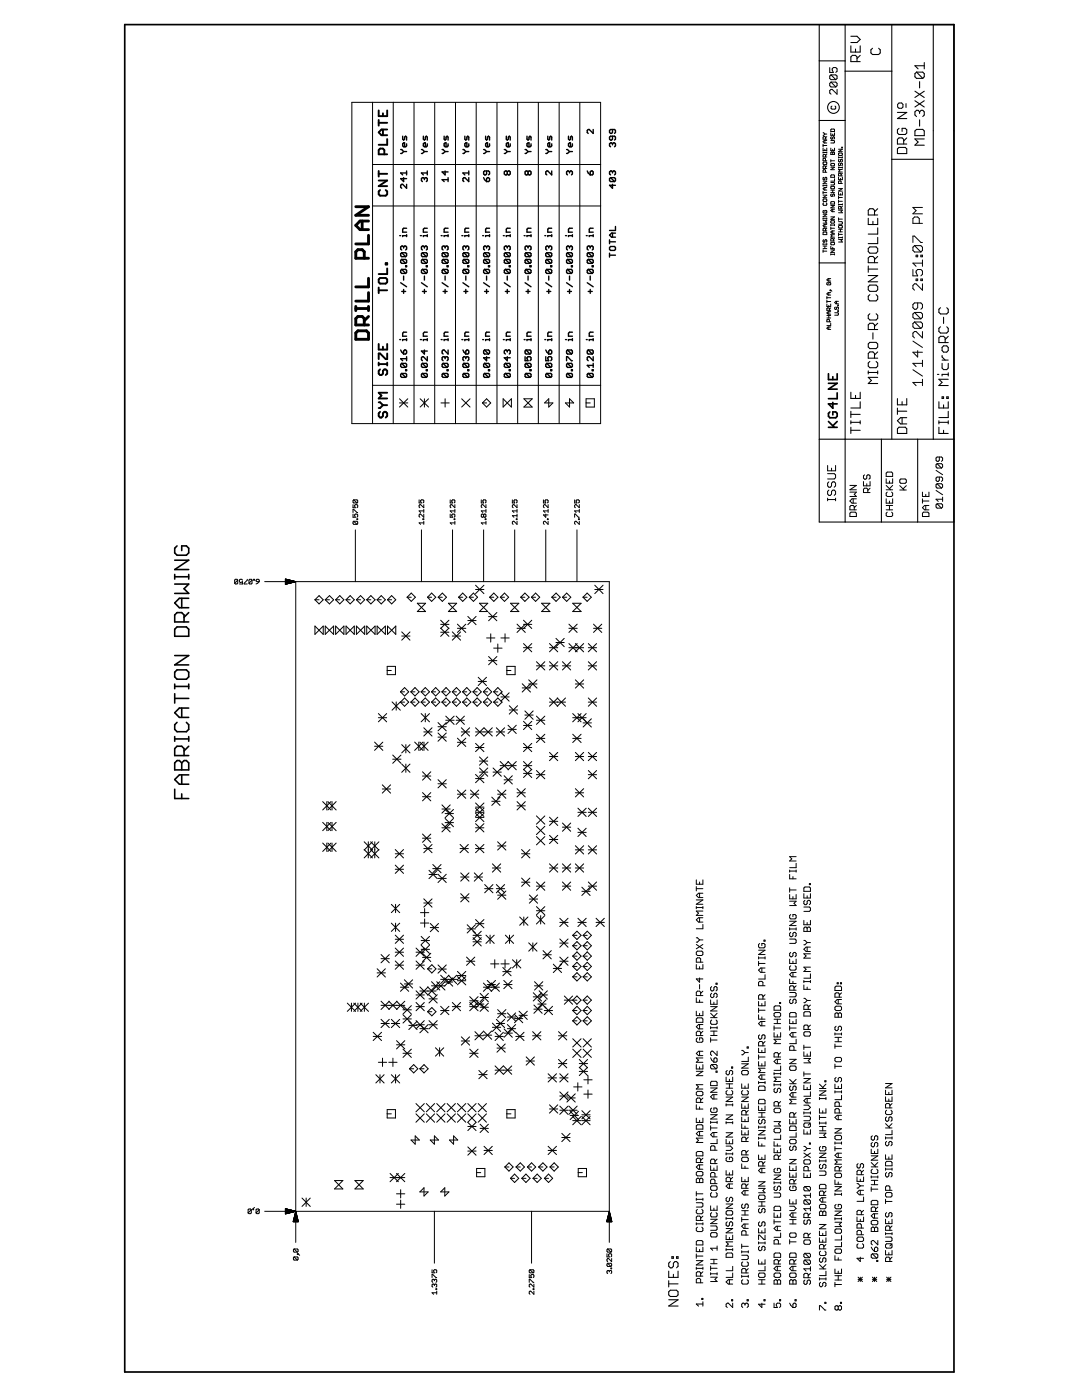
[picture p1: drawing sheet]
<svg xmlns="http://www.w3.org/2000/svg" width="216mm" height="279mm" viewBox="0 0 216 279" stroke-linecap="round" stroke-linejoin="round" font-family="sans-serif">
<g fill="#000" stroke="#000" stroke-width=".2">
<path d="M165.6 18.1v.5zM165.6 18.6l.2 .2zM165.6 16.6v.5zM165.8 16.4l-.2 .2zM165.6 15.2v.5zM165.6 15.2l.2-.3zM165.6 13.5v1zM165.6 14.5h.7zM165.6 18.1l.2-.3zM165.6 17.1l.2 .3zM165.8 16.4h1zM165.6 15.7l.2 .2z"/>
<path d="M165.8 14.9h1zM165.8 17.8h.3zM166.1 13.7v.3zM166.3 13.5l-.2 .2zM166.1 14l.2 .5zM166.3 13.5h.5zM165.8 17.4h1zM166.8 16.4l.2 .2zM165.8 16.4l1 1zM165.8 15.9h1zM166.8 14.9l.2 .3zM165.8 14.9l1 1z"/>
<path d="M166.8 13.5l.2 .2zM167 17.8v1zM166.1 17.8l.9 1zM167 16.6v.5zM166.8 17.4l.2-.3zM167 15.2v.5zM166.8 15.9l.2-.2zM167 13.7v.5zM166.8 14.5l.2-.3zM70.2 20.4h4.1zM74.3 20.4v12.4zM74.3 20.4h4.2z"/>
<path d="M119.8 20.4v12.4zM78.5 20.4h41.3zM74.3 32.8h45.5zM164.2 39.8v.3zM164.2 39.5l.8-.6zM164.2 38.2v.5zM164.5 37.4l-.3 .3zM164.2 36.9v.3zM164.2 36.7l.8-.5zM164.2 35.5v.3zM164.2 35.8l.2 .1zM164.2 34v.4z"/>
<path d="M164.2 34l.2-.1zM164.2 33.2v.4zM164.2 33.2l.2-.1zM164.2 32.5v.2zM164.2 32.7l.2 .2zM164.2 31.7v.4zM164.2 31.7l.2-.1zM164.2 30.9v.4zM164.2 30.9l.2-.1zM164.2 30.3v.3zM164.2 29.5v.6zM164.2 30.1h.8z"/>
<path d="M164.2 28.8v.5zM164.5 28l-.3 .3zM164.2 27.4v.4zM164.2 27.4l.2-.1zM164.2 27h.2zM164.4 39.7l-.2 .1zM164.4 35.4l-.2 .1zM164.4 35.9h.1zM164.4 33.9h.2zM164.4 33.1h.2zM164.4 32.9h.4zM164.2 32.5l.2-.2z"/>
<path d="M164.4 31.6h.2zM164.4 30.8h.2zM164.4 27.3h.2zM164.6 26.8l-.2 .2zM164.2 26.5h.2zM164.2 37.7l.3 .2zM164.5 37.4h.5zM164.5 35.9l.1-.1zM164.2 28.3l.3 .2zM164.5 28h.5zM164.6 37.4v.5zM164.6 35.5v.3z"/>
<path d="M164.7 35.4l-.1 .1zM164.6 33.9l.1 .1zM164.6 33.1l.1 .1zM164.6 31.6l.1 .1zM164.6 30.8l.1 .1zM164.6 29.8v.3zM164.6 28v.5zM164.6 27.3l.1 .1zM164.4 26.5l.2 .3zM164.6 26.8h.4zM164.7 35.4h.1zM164.7 34v.4z"/>
<path d="M164.7 33.2v.4zM164.7 33.4l.3-.3zM164.7 31.7v.4zM164.7 30.9v.4zM164.7 31.1l.3-.3zM164.7 27.4v.4zM164.7 27.5l.3-.2zM164.4 39.7h.4zM164.8 35.4l.2 .1zM164.8 32.9l.2-.2zM164.4 32.3h.4zM164.8 39.7l.2 .1z"/>
<path d="M164.2 39.5h.8zM164.2 38.9h.8zM164.2 38.4h.8zM164.5 37.9h.5zM165 36.9v.3zM164.2 37h.8zM164.2 36.7h.8zM164.2 36.2h.8zM165 35.5v.3zM165 35.8l-.2 .1zM164.2 34.4h.8zM164.2 33.6h.8z"/>
<path d="M165 32.5v.2zM164.8 32.3l.2 .2zM164.2 32.1h.8zM164.2 31.3h.8zM165 30.3v.3zM164.2 30.4h.8zM165 29.5v.6zM164.2 29h.8zM164.5 28.5h.5zM164.2 27.8h.8zM165.8 38.8v.3zM165.8 39.1l.1 .1z"/>
<path d="M165.8 38h.7zM165.8 37.3v.2zM165.8 37.5l.1 .2zM165.8 36.9h.6zM165.8 36.2h.7zM165.8 35.4h.7zM165.8 35v.4zM165.8 33.9l.7-.5zM165.8 32.7v.3zM165.8 33l.1 .1zM165.8 31.9v.4zM165.8 30.5v.3z"/>
<path d="M165.8 30.5l.1-.2zM165.8 29.6v.5zM165.8 30.1h.7zM165.8 28.5h.6zM165.8 27.4v.2zM165.8 27.6l.1 .2zM165.8 26.5v.5zM165.8 27h.7zM165.8 26.2h.7zM165.8 25.9v.3zM165.8 21.3v.3zM165.8 21.6l.2 .2z"/>
<path d="M165.8 38.8l.1-.1zM165.9 39.2h.1zM165.9 37.7h.5zM165.8 37.3l.1-.1zM165.8 35l.1-.1zM165.9 33.1h.5zM165.9 32.6l-.1 .1zM165.9 30.3h.1zM165.9 27.3l-.1 .1zM165.9 27.8h.1zM165.9 25.8l-.1 .1zM165.8 21.3l.2-.1z"/>
<path d="M166 21.8h.6zM166.2 39.1l-.2 .1zM166 30.3l.2 .2zM166.2 27.6l-.2 .2zM166.2 38.8v.3zM166.2 38.8l.1-.1zM166.2 38v.4zM166.2 30.5l.1-.2zM166.2 30.5v.3zM166.2 29.8v.3zM166.2 27.4v.2zM166.2 27.4l.1-.1z"/>
<path d="M166.2 26.8v.2zM166.3 38.7h.1zM166.3 30.3h.1zM166.3 27.3h.1zM166.4 38.7l.1 .1zM166.4 37.7l.1-.2zM165.9 37.2h.5zM166.4 36.9l.1-.1zM165.8 36.4h.6zM165.9 34.9h.5zM166.4 33.1l.1-.1zM165.9 32.6h.5z"/>
<path d="M166.4 30.3l.1 .2zM166.4 28.5l.1-.1zM165.8 28h.6zM166.4 27.3l.1 .1zM165.9 25.8h.5zM166.5 38.8v.3zM166.5 39.1l-.1 .1zM165.8 38.4h.7zM166.5 37.3v.2zM166.4 37.2l.1 .1zM166.5 36.6v.2zM166.4 36.4l.1 .2z"/>
<path d="M166.5 35.7v.5zM166.5 35v.4zM166.4 34.9l.1 .1zM165.8 33.9h.7zM165.8 33.4h.7zM166.5 32.7v.3zM166.4 32.6l.1 .1zM165.8 32.1h.7zM165.8 30.8h.7zM166.5 30.5v.3zM166.5 29.6v.5zM166.5 28.2v.2z"/>
<path d="M166.4 28l.1 .2zM166.5 27.4v.2zM166.5 27.6l-.1 .2zM166.5 26.5v.5zM166.5 25.9v.3zM166.4 25.8l.1 .1zM166.6 21.8l.2-.2zM166.8 21.3v.3zM166.6 21.2l.2 .1zM167.3 39.2v.5zM167.3 38.4v.5zM167.3 38.9h.8z"/>
<path d="M167.3 38.1l.8-.5zM167.3 36.2v.4zM167.3 36.2l.1-.1zM167.3 35.3v.6zM167.3 35.9h.8zM167.3 34.7v.4zM167.3 34.7l.1-.1zM167.3 34.3l.3-.2zM167.3 33.8h.8zM167.3 33.3v.3zM167.3 32.7v.2zM167.3 32.9l.1 .2z"/>
<path d="M167.3 31.9v.3zM167.3 32.2l.1 .1zM167.3 31.3v.2zM167.3 30.6v.3zM167.3 30.9l.1 .1zM167.3 30.3l.8-.5zM167.4 36.1h.3zM167.4 34.6h.3zM167.4 32.6l-.1 .1zM167.4 33.1h.2zM167.4 31.8l-.1 .1zM167.4 32.3h.2z"/>
<path d="M167.4 31h.6zM167.3 30.6l.1-.1zM167.3 33.8l.3 .3zM167.6 33.1l.1-.2zM167.6 32.3l.1-.1zM167.7 38.7v.2zM167.7 36.1l.1 .1zM167.7 35.6v.3zM167.7 34.6l.1 .1zM167.7 32.7v.2zM167.7 32.7l.1-.1zM167.7 31.9v.3z"/>
<path d="M167.7 31.9l.1-.1zM167.8 36.2v.4zM167.8 34.7v.4zM167.8 34.8l.3-.2zM167.8 32.6h.2zM167.8 31.8h.2zM168 32.6l.1 .1zM168 31.8l.1 .1zM168 31l.1-.1zM167.4 30.5h.6zM168 29.4v.1zM168 29.4h.1z"/>
<path d="M167.3 39.4h.8zM168.1 38.4v.5zM167.3 38.1h.8zM167.3 37.6h.8zM167.3 36.6h.8zM168.1 35.3v.6zM167.3 35.1h.8zM167.3 34.3h.8zM168.1 33.3v.3zM167.3 33.4h.8zM168.1 32.7v.2zM168.1 32.9l-.1 .2z"/>
<path d="M168.1 31.9v.3zM168.1 32.2l-.1 .1zM168.1 31.3v.2zM167.3 31.4h.8zM168.1 30.6v.3zM168 30.5l.1 .1zM167.3 30.3h.8zM167.3 29.8h.8zM168 29.5h.1zM168.1 29.4v.1zM179.1 20.8v.6zM179.1 21.4l.3 .2z"/>
<path d="M179.4 20.6l-.3 .2zM179.4 21.6h.5zM179.4 20.6h.5zM179.9 21.6l.3-.2zM180.2 20.8v.6zM179.9 20.6l.3 .2zM74.3 32.8v8.3zM119.8 32.8v8.3zM74.3 41.1h45.5zM164.2 49.9v.5zM164.2 49.1h.8zM164.2 48.6v.3z"/>
<path d="M164.2 48v.2zM164.2 48.2l.2 .1zM164.2 46.8h.8zM164.2 46.4v.4zM164.2 45.7v.4zM164.2 45.7l.2-.1zM164.5 44.8l-.3 .2zM164.2 44.5h.8zM164.2 43.5v.3zM164.2 43.3l.8-.5zM164.2 42.1v.3zM164.2 42.4l.2 .1z"/>
<path d="M164.2 40.6v.3zM164.2 40.9l.2 .1zM164.2 40.1l.2 .1zM164.4 47.8l-.2 .2zM164.4 48.3h.1zM164.2 46.4l.2-.1zM164.4 45.6h.2zM164.2 42.1l.2-.1zM164.4 42.5h.4zM164.4 40.5l-.2 .1zM164.4 41h.4zM164.4 40.2h.4z"/>
<path d="M164.5 48.3l.1-.1zM164.2 45l.3 .3zM164.5 44.8h.5zM164.6 49.1v.5zM164.6 48v.2zM164.7 47.8l-.1 .2zM164.6 45.6l.1 .1zM164.6 44.8v.5zM164.6 42v.2zM164.7 47.8h.1zM164.7 45.7v.4zM164.7 45.8l.3-.2z"/>
<path d="M164.7 44.3l.3-.3zM164.8 47.8l.2 .2zM164.4 46.3h.4zM164.8 42.5l.2-.1zM164.6 42h.2zM164.8 41l.2-.1zM164.8 40.2l.2-.1zM164.2 50.1h.8zM164.2 49.6h.8zM165 48.6v.3zM164.2 48.7h.8zM165 48v.2z"/>
<path d="M164.8 48.3l.2-.1zM165 46.4v.4zM164.8 46.3l.2 .1zM164.2 46.1h.8zM164.5 45.3h.5zM164.7 44.3l.3 .2zM164.2 44h.8zM165 43.5v.3zM164.2 43.6h.8zM164.2 43.3h.8zM164.2 42.8h.8zM165 42.1v.3z"/>
<path d="M164.8 42l.2 .1zM165 40.6v.3zM164.8 40.5l.2 .1zM165 39.8v.3zM165 59.2v.4zM165 58.7l.2-.3zM165 56.5v.2zM165 56.7l.1 .2zM165 55.9l.2-.3zM165.1 56.4l-.1 .1zM165.1 56.9h.5zM165 58.7l.2 .2z"/>
<path d="M165.2 58.4h.6zM165 55.9l.2 .2zM165.2 55.6h.6zM165.4 58.4v.5zM165.4 56.4v.2zM165.4 55.6v.5zM165.6 57.9v.1zM165.6 58h.2zM165.6 56.9l.2-.2zM165.4 56.4h.2zM165 59.4h.8zM165.2 58.9h.6z"/>
<path d="M165.6 57.9h.2zM165.8 57.9v.1zM165.8 56.5v.2zM165.6 56.4l.2 .1zM165.2 56.1h.6zM165.8 50.6v.3zM165.8 50.4l.7-.5zM165.8 49.1v.5zM165.8 48.5v.2zM165.8 48.7l.1 .2zM165.8 47.7v.4zM165.8 47.7l.1-.1z"/>
<path d="M165.8 47.3l.2-.2zM165.8 46.8h.7zM165.8 46.3l.2-.2zM165.8 45.3v.5zM165.8 44.8v.2zM165.8 44.2v.2zM165.8 44.4l.1 .1zM165.8 43.8l.7-.5zM165.8 42l.2-.2zM165.8 41.5l.7-.5zM165.8 40.7h.7zM165.8 40.3v.4z"/>
<path d="M165.9 48.9h.5zM165.8 48.5l.1-.1zM165.9 47.6h.3zM165.9 44.5h.5zM165.8 44.2l.1-.2zM165.8 40.3l.1-.1zM165.8 57.9l.2 .2zM165.8 46.8l.2 .3zM165.8 46.3l.2 .3zM166 46.1h.5zM165.8 42l.2 .2zM166 41.8h.5z"/>
<path d="M166.2 49.4v.2zM166.2 47.6l.1 .1zM166.2 46.1v.5zM166.2 41.8v.4zM166.3 47.7v.4zM166.3 47.8l.2-.2zM166.4 48.9l.1-.2zM165.9 48.4h.5zM166.4 44.5l.1-.1zM165.9 44h.5zM165.9 40.2h.5zM166.5 50.6v.3z"/>
<path d="M165.8 50.8h.7zM165.8 50.4h.7zM165.8 49.9h.7zM165.8 49.6h.7zM166.5 48.5v.2zM166.4 48.4l.1 .1zM165.8 48.1h.7zM165.8 47.3h.7zM166 46.6h.5zM165.8 45.6h.7zM166.5 44.8v.2zM165.8 44.9h.7z"/>
<path d="M166.5 44.2v.2zM166.4 44l.1 .2zM165.8 43.8h.7zM165.8 43.3h.7zM166 42.2h.5zM165.8 41.5h.7zM165.8 41h.7zM166.5 40.3v.4zM166.4 40.2l.1 .1zM167.3 48.3h.8zM167.3 47.3v.2zM167.3 46.5v.5z"/>
<path d="M167.3 45.8h.8zM167.3 45.1v.3zM167.3 45.4l.1 .1zM167.3 44.7h.7zM167.3 43.5v.5zM167.3 42.5h.8zM167.3 41.3v.4zM167.3 41.3l.1-.1zM167.3 40.7v.2zM167.3 39.9v.5zM167.4 45.5h.6zM167.4 45l-.1 .1z"/>
<path d="M167.4 41.2h.3zM167.7 45.8v.5zM167.7 41.2l.1 .1zM167.8 48l.3-.2zM167.8 42.2l.3-.2zM167.8 41.3v.4zM167.8 41.4l.3-.2zM168 45.5l.1-.1zM167.4 45h.6zM168 44.7l.1-.1zM167.3 44.2h.7zM167.8 48l.3 .3z"/>
<path d="M167.3 47.8h.8zM168.1 47.3v.2zM167.3 47.4h.8zM167.3 46.8h.8zM167.3 46.3h.8zM168.1 45.1v.3zM168 45l.1 .1zM168.1 44.4v.2zM168 44.2l.1 .2zM167.3 43.7h.8zM167.8 42.2l.3 .3zM167.3 42h.8z"/>
<path d="M167.3 41.7h.8zM168.1 40.7v.2zM167.3 40.8h.8zM167.3 40.2h.8zM182.2 57v.6zM182.2 57.6l.3 .3zM182.2 53.8v1.3zM182.2 55.1h.9zM182.2 52.5h1.9zM182.2 49.3v.7zM182.2 49.3l.3-.3zM182.2 47.1v1.3z"/>
<path d="M182.2 47.1h.3zM182.2 43.6v1zM182.2 43.6l.3-.3zM182.2 42.7l.6-.7zM182.2 41.4h1.9zM182.5 56.6l-.3 .4zM182.2 50l.3 .3zM182.5 49h1.2zM182.5 47.1l1.2 1.3zM182.5 43.3h.6zM182.5 56.6h.3zM182.8 55.7v.3z"/>
<path d="M182.8 55.7h.3zM182.8 54.1v.3zM182.8 54.1l.3-.3zM182.2 52.5l.6 .6zM182.8 50.9v.3zM182.8 50.9h.3zM182.2 41.4l.6 .6zM183.1 55.7v.3zM182.8 56h.3zM182.8 54.4l.3 .7zM183.1 53.8h.6zM183.1 50.9v.3z"/>
<path d="M182.8 51.2h.3zM183.1 43.3l.3 .3zM183.4 43.6v1zM183.7 55.7v.3zM183.7 55.7h.4zM183.7 53.8l.4 .3zM183.7 50.9v.3zM183.7 50.9h.4zM182.5 50.3h1.2zM183.7 49l.4 .3zM182.5 49l1.2 1.3zM183.7 48.4h.4z"/>
<path d="M184.1 56.6v1.3zM182.8 56.6l1.3 1.3zM184.1 55.7v.3zM183.7 56h.4zM184.1 54.1v.6zM184.1 54.7l-.4 .4zM184.1 51.9v1.2zM184.1 50.9v.3zM183.7 51.2h.4zM184.1 49.3v.7zM184.1 50l-.4 .3zM182.2 44.6h1.9z"/>
<path d="M182.2 42.7h1.9zM74.3 41.1v35.8zM81.4 79.6l-1.7 1.6zM83.8 81.2l1.7-1.6zM97.1 79.6l.8 .8zM100.4 79.6v1.6zM102 79.6v1.6zM104.5 79.6h1.7zM106.2 79.6l-1.7 1.6zM109.5 79.6l-.8 .8zM113.6 79.6l.9 .8zM116.9 79.6h1.7z"/>
<path d="M118.6 79.6v1.6zM119.8 41.1v35.8zM74.3 76.9h45.5zM165 65.5l.2-.2zM165 65h.8zM165 63.9v.3zM165 63.9l.1-.2zM165 63h.8zM165 62.5l.2-.3zM165 61.6v.3zM165 61.6l.1-.2zM165 60.7v.5z"/>
<path d="M165 61.2h.8zM165 59.9v.5zM165.1 63.7h.3zM165.1 61.4h.3zM165 65.5l.2 .2zM165.2 65.3h.6zM165 62.5l.2 .2zM165.2 62.2h.6zM165.4 65.3v.4zM165.4 63.7l.1 .2zM165.4 63v.5zM165.4 62.2v.5z"/>
<path d="M165.4 61.4l.1 .2zM165.4 60.9v.3zM165.5 63.9v.3zM165.5 61.6v.3zM165.5 61.7l.3-.3zM165.2 65.7h.6zM165.8 64.5v.5zM165 64.2h.8zM165 63.5h.8zM165.2 62.7h.6zM165 61.9h.8zM165.8 60.7v.5z"/>
<path d="M165 60.2h.8zM166.6 62.9h.6zM166.6 61.4v.2zM166.6 61.6l.1 .2zM166.6 60.4l.2-.3zM166.6 61.4l.1-.1zM166.7 61.8h.1zM166.8 61.8l.1-.2zM166.6 60.4l.2 .2zM166.8 60.1h.5zM166.9 61.4v.2zM166.9 61.4l.1-.1z"/>
<path d="M166.9 60.1v.5zM167 61.3h.2zM167.2 62.9l.1-.1zM166.6 62.4h.6zM167.2 62v.1zM167.2 62h.1zM167.2 61.3l.1 .1zM167.2 60.9v.1zM167.2 60.9h.1zM167.3 62.5v.3zM167.2 62.4l.1 .1zM167.2 62.1h.1z"/>
<path d="M167.3 62v.1zM167.3 61.4v.2zM167.3 61.6l-.1 .2zM167.2 61h.1zM167.3 60.9v.1zM166.8 60.6h.5zM182.2 76.3h1.9zM182.2 72.5h1.9zM182.2 70.3l.9 .9zM182.2 66.5v.6zM182.2 67.1l.3 .3zM182.2 64.6v.6z"/>
<path d="M182.2 64.6l.3-.3zM182.2 62.7v.6zM182.2 62.7l.3-.3zM182.2 60.8v.6zM182.2 61.4l.3 .3zM182.5 66.2l-.3 .3zM182.2 65.2l.3 .3zM182.5 64.3h1.2zM182.2 63.3l.3 .3zM182.5 62.4h1.2zM182.5 60.5l-.3 .3zM182.5 61.7h.3z"/>
<path d="M182.2 76.3l.6 .7zM182.2 72.5l.6 .7zM182.5 66.2h.3zM182.8 61.7l.3-.3zM183.1 70v1.2zM183.1 60.5v.9zM182.5 65.5h1.2zM183.7 64.3l.4 .3zM182.5 64.3l1.2 1.2zM182.5 63.6h1.2zM183.7 62.4l.4 .3zM182.5 62.4l1.2 1.2z"/>
<path d="M183.7 61.7l.4-.3zM182.5 60.5h1.2zM184.1 75.7v1.3zM182.2 73.8l1.9 1.3zM184.1 71.9v1.3zM182.2 70.3h1.9zM182.2 68.1l1.9 1.2zM184.1 66.2v1.2zM182.8 66.2l1.3 1.2zM184.1 64.6v.6zM184.1 65.2l-.4 .3zM184.1 62.7v.6z"/>
<path d="M184.1 63.3l-.4 .3zM184.1 60.8v.6zM183.7 60.5l.4 .3zM70.2 20.4v64.1zM70.4 99.9l.2-.1zM70.6 99.8h.6zM71.2 99.8l.2 .1zM71.4 99.9v.3zM70.2 84.5h4.1zM74.3 76.9v7.6zM74.3 84.5h4.2zM78.5 20.4v64.1z"/>
<path d="M79.7 80.4h1.7zM79.7 79.6l1.7 1.6zM82.6 20.4v64.1zM83.6 99.8v.6zM83.9 99.9l.2-.1zM84.1 99.8h.3zM84.4 99.8l.2 .1zM84.6 99.9v.3zM84.7 79.6v1.6zM83.8 79.6l1.7 1.6zM86.7 20.4v64.1zM88.8 79.6v1.6z"/>
<path d="M88 80.4h1.6zM89.8 99.8v.6zM90.1 99.9l.2-.1zM90.3 99.8h.3zM90.6 99.8l.2 .1zM90.8 99.9v.3zM90.9 20.4v64.1zM92.1 81.2l1.7-1.6zM92.1 79.6l1.7 1.6zM95 20.4v64.1zM96 99.8v.6zM97.1 79.6l-.8 .8z"/>
<path d="M96.4 99.9l.1-.1zM96.5 99.8h.3zM96.8 99.8l.2 .1zM97 99.9v.3zM96.3 80.4h.8zM96.3 80.4l.8 .8zM97.9 80.4l-.8 .8zM99.2 20.4v64.1zM100.4 81.2l1.6-1.6zM100.4 79.6l1.6 1.6zM102.2 99.8v.6zM102.6 99.9l.1-.1z"/>
<path d="M102.7 99.8h.3zM103 99.8l.2 .1zM103.2 99.9v.3zM103.3 20.4v64.1zM104.5 81.2h1.7zM104.5 79.6l1.7 1.6zM107.4 20.4v64.1zM108.4 99.8v.6zM108.7 80.4h1.6zM108.8 99.9l.1-.1zM108.9 99.8h.3zM109.2 99.8l.2 .1z"/>
<path d="M109.4 99.9v.3zM109.5 79.6v1.6zM109.5 81.2l.8-.8zM111.6 20.4v64.1zM112.8 80.4l.8 .8zM113.6 79.6v1.6zM112.8 80.4h1.7zM114.7 99.8v.6zM115 99.9l.1-.1zM115.1 99.8h.3zM115.4 99.8l.2 .1zM115.6 99.9v.3z"/>
<path d="M115.7 20.4v64.1zM116.9 79.6v.8zM116.9 80.4v.8zM116.9 80.4h.9zM116.9 81.2h1.7zM119.8 76.9v7.6zM78.5 84.5h41.3zM165.1 99.4v.5zM165.1 98.1v.5zM165.1 98.6l.3 .3zM165.1 96.4v.6zM165.1 97l.3 .2z"/>
<path d="M165.1 95.6h1.4zM165.1 92.9v1.1zM165.1 94h1.6zM165.4 97.8l-.3 .3zM165.4 98.9h.3zM165.4 96.2l-.3 .2zM165.4 97.2h.3zM165.9 98.6l-.2 .3zM165.9 97l-.2 .2zM165.9 98.1v.5zM165.9 98.1l.3-.3zM165.9 96.4v.6z"/>
<path d="M165.9 96.4l.3-.2zM165.9 93.4v.6zM166.2 97.8h.3zM166.2 96.2h.3zM166.5 97.8l.2 .3zM166.5 96.2l.2 .2zM166.5 95.6l.2-.3zM165.1 94.5h1.4zM166.7 99.4v.5zM165.1 99.7h1.6zM166.7 98.1v.5zM166.7 98.6l-.2 .3z"/>
<path d="M166.7 96.4v.6zM166.7 97l-.2 .2zM166.7 94.8v.5zM166.5 94.5l.2 .3zM166.7 92.9v1.1zM170 99.5l-.4 .5zM169.6 99.1h1.3zM169.6 97.7l1.3-.8zM170 99.5h.9zM170.9 98.2l-.4 .5zM170.5 98.7l.4 .4zM169.6 98.2h1.3z"/>
<path d="M169.6 97.7h1.3zM169.6 96.9h1.3zM172.3 97.6v.7zM172.3 97.6l.2-.2zM172.3 96.1v.9zM172.3 97h1.3zM172.3 95v.4zM172.3 95.4l.2 .2zM172.5 97.4h.5zM172.5 94.8l-.2 .2zM172.5 95.6h.2zM172.7 95.6l.3-.2z"/>
<path d="M173 97.4l.2 .2zM173 96.5v.5zM173 95v.4zM173 95l.2-.2zM173.2 97.6v.7zM173.6 97.4l-.4 .5zM173.2 94.8h.2zM173.4 94.8l.2 .2zM172.3 98.3h1.3zM173.6 96.1v.9zM173.6 95v.4zM173.4 95.6l.2-.2z"/>
<path d="M176.8 99.5v.9zM176.8 98.4v.5zM176.8 98.9l.2 .2zM176.8 97.7h1.3zM176.8 95.5v.9zM176.8 96.4h1.3zM176.8 95.1h1.3zM176.8 94.4v.7zM177 98.2l-.2 .2zM177 99.1h.9zM177 94.2l-.2 .2zM178.1 96.9l-.6 .6z"/>
<path d="M177.5 96v.4zM176.8 96.9l.9 .8zM177.9 99.1l.2-.2zM177 94.2h.9zM178.1 98.4v.5zM177.9 98.2l.2 .2zM178.1 95.5v.9zM178.1 94.4v.7zM177.9 94.2l.2 .2zM179.5 97.8h1.3zM179.5 95.8v.4zM179.5 96.2l.2 .3z"/>
<path d="M179.7 96.5h.9zM179.7 95.6l-.2 .2zM180.2 97.6l.6-.7zM179.5 96.9l.9 .9zM180.6 96.5l.2-.3zM179.7 95.6h.9zM180.8 95.8v.4zM180.6 95.6l.2 .2zM184.1 98.2v.9zM184.1 99.1h1.3zM184.7 98.7v.4zM184.1 100h1.3z"/>
<path d="M185.4 98.2v.9zM186.8 99.6h1.3zM186.8 96.8v.4zM186.8 96.8l.2-.3zM186.8 95.4v.4zM186.8 95.8l.2 .3zM186.8 92.8v.4zM186.8 92.8l.2-.3zM186.8 91.4v.4zM186.8 91.8l.2 .3zM186.8 97.2l.2 .2zM187 96.5h.9z"/>
<path d="M186.8 95.4l.2-.2zM187 96.1h.2zM186.8 93.2l.2 .2zM187 92.5h.9zM187 91.2l-.2 .2zM187 92.1h.2zM187.4 95.8l-.2 .3zM187.4 91.8l-.2 .3zM187.4 95.2v.6zM187.4 91.2v.6zM187 97.4h.9zM187.9 96.5l.2 .3z"/>
<path d="M187 96.5l.9 .9zM187.9 96.1l.2-.3zM187 95.2h.9zM187 93.4h.9zM187.9 92.5l.2 .3zM187 92.5l.9 .9zM187.9 92.1l.2-.3zM187 91.2h.9zM186.8 97.9l1.3 .8zM188.1 96.8v.4zM187.9 97.4l.2-.2zM188.1 95.4v.4z"/>
<path d="M187.9 95.2l.2 .2zM186.8 93.9l1.3 .8zM188.1 92.8v.4zM188.1 93.2l-.2 .2zM188.1 91.4v.4zM187.9 91.2l.2 .2zM46.8 115.8v.6zM47 115.6l-.2 .2zM46.8 116.4l.2 .1zM47 115.6h.3zM47 116.5h.3zM47.3 115.6l.1 .2z"/>
<path d="M47.4 115.8v.6zM47.4 116.4l-.1 .1zM47.4 115.8l-.6 .6zM47.8 116.5h.6zM47.8 115.8v.3zM47.9 115.6l-.1 .2zM47.8 116.1l.1 .1zM47.9 115.6h.3zM47.9 116.2h.2zM48.2 115.6l.2 .2zM48.4 116.1v.4zM48.1 116.2l.3-.1z"/>
<path d="M48.7 116.4v.1zM48.7 116.4l.6-.6zM48.7 116.5h.6zM49.3 115.6v.2zM49.7 115.8v.6zM49.8 115.6l-.1 .2zM49.7 116.4l.1 .1zM49.8 115.6h.3zM49.8 116.5h.3zM50.1 115.6l.2 .2zM50.3 115.8v.6zM50.3 116.4l-.2 .1z"/>
<path d="M50.3 115.8l-.6 .6zM50.6 115.6v.2zM50.6 115.6h.2zM50.8 115.6v.2zM50.6 115.8h.2zM51.1 116.5l.3-.1zM51.1 115.8v.1zM51.1 115.9l.2 .2zM51.3 115.6l-.2 .2zM51.3 116.1h.4zM51.4 116.4l.3-.3zM51.3 115.6h.3z"/>
<path d="M51.7 115.8v.3zM51.6 115.6l.1 .2zM56.9 115.6v1zM56.9 115.6l2.1 .5zM52.8 116.1h4.1zM57 115.6v1zM57 115.6v.9zM57 115.6l1.9 .5zM57.1 115.6v1zM57.1 115.6v.9zM57.2 115.6v.9zM57.3 115.6v.9z"/>
<path d="M57.3 115.7v.8zM57.4 115.7v.8zM57.5 115.7v.8zM57.6 115.7v.7zM57.7 115.7v.7zM57.7 115.8v.6zM57.8 115.8v.6zM57.9 115.8v.6zM58 115.8v.6zM58 115.8v.5zM58.1 115.8v.5zM58.1 115.9v.4z"/>
<path d="M58.2 115.9v.4zM58.3 115.9v.4zM58.3 115.9v.3zM58.4 115.9v.3zM58.5 116v.2zM58.6 116v.2zM58.7 116v.2zM58.7 116v.1zM58.8 116v.1zM57 116.5l1.9-.4zM59 116.1h62.6zM56.9 116.6l2.1-.5z"/>
<path d="M62.8 119.7l.9-.8zM62.8 119.7h.9zM63.7 118.9l.8 .8zM64.5 119.7l-.8 .8zM64.9 119.7l.8-.8zM64.9 119.7h.8zM65.7 118.9l.9 .8zM66.6 119.7l-.9 .8zM67 119.7l.8-.8zM67 119.7h.8zM67.8 118.9l.8 .8zM68.6 119.7l-.8 .8z"/>
<path d="M69.9 118.9l-.9 .8zM69 119.7h.9zM69.9 118.9l.8 .8zM70.4 104.2v.3zM70.4 104.2l.2-.2zM70.4 102.6v.6zM70.4 103.2h.5zM70.4 101.7v.6zM70.4 101.7h.2zM70.4 100.7v.6zM70.4 101.3h.5zM70.4 99.9v.3z"/>
<path d="M70.4 104.5l.2 .1zM70.6 104h.6zM70.6 101.7l.6 .6zM70.4 100.2l.2 .2zM70.7 119.7l-.8 .8zM70.8 102.8v.1zM70.9 102.6l-.1 .2zM70.8 100.9v.1zM70.8 100.9l.1-.2zM70.9 105.7v10.4zM70.8 102.9l.1 .3zM70.9 102.6h.3z"/>
<path d="M70.8 101l.1 .3zM70.9 100.7h.3zM71.1 119.7l.8-.8zM70.6 104.6h.6zM71.2 104l.2 .2zM70.6 104l.6 .6zM71.2 103.5v.2zM71.2 103.5h.2zM71.2 102.6l.2 .2zM71.2 102.3h.2zM71.2 100.7l.2 .2zM70.6 100.4h.6z"/>
<path d="M70.6 99.8l.6 .6zM71.4 104.2v.3zM71.4 104.5l-.2 .1zM71.2 103.7h.2zM71.4 103.5v.2zM71.4 102.8v.3zM71.4 103.1l-.2 .1zM71.4 100.9v.3zM71.4 101.2l-.2 .1zM71.4 100.2l-.2 .2zM71.1 119.7h.8zM71.9 118.9l.9 .8z"/>
<path d="M72.8 119.7l-.9 .8zM74 118.9l-.8 .8zM73.2 119.7h.8zM74 118.9l.8 .8zM74 120.5l.8-.8zM75.2 119.7l.9-.8zM75.2 119.7h.9zM76.1 118.9l.8 .8zM76.9 119.7l-.8 .8zM78.1 118.9l-.8 .8zM77.3 119.7h.8zM78.1 118.9l.9 .8z"/>
<path d="M78.1 120.5l.9-.8zM81.2 119.2l.9-.8zM81.2 119.2h.9zM82.1 118.4l.8 .8zM82.9 119.2l-.8 .8zM83.6 104.4h1zM83.6 102.8v.3zM83.6 103.1l.2 .1zM83.6 102h1zM83.6 100.9v.3zM83.6 101.2l.2 .1zM83.6 100.4h.5z"/>
<path d="M83.8 102.6l-.2 .2zM83.8 100.7l-.2 .2zM83.6 104.4l.3 .2zM83.8 102.6h.1zM83.6 102l.3 .3zM83.8 100.7h.1zM83.9 99.9v.2zM84.1 105.7v10.4zM83.9 100.1l.2 .3zM84.4 103.5v.2zM84.4 103.5h.2zM84.6 104v.6z"/>
<path d="M84.4 103.7h.2zM84.6 103.5v.2zM84.6 102.6v.6zM83.9 102.6l.7 .6zM84.6 101.7v.6zM84.6 100.7v.6zM83.9 100.7l.7 .6zM84.4 100.4l.2-.2zM85.3 119.2l.8-.8zM85.3 119.2h.8zM86.1 118.4l.9 .8zM87 119.2l-.9 .8z"/>
<path d="M87.4 119.2l.9-.8zM87.4 119.2h.9zM88.3 118.4l.8 .8zM89.1 119.2l-.8 .8zM89.8 104.4h1zM89.8 102.6v.6zM89.8 103.2h.5zM89.8 102h1zM89.8 100.9v.3zM89.8 101.2l.2 .1zM89.8 100.4h.5zM90 100.7l-.2 .2z"/>
<path d="M89.8 104.4l.3 .2zM90.1 102.8v.1zM90.3 102.6l-.2 .2zM89.8 102l.3 .3zM90 100.7h.1zM90.1 99.9v.2zM90.3 105.7v10.4zM90.1 102.9l.2 .3zM90.3 102.6h.3zM90.1 100.1l.2 .3zM90.6 103.5v.2zM90.6 103.5h.2z"/>
<path d="M90.6 102.6l.2 .2zM90.8 104v.6zM90.6 103.7h.2zM90.8 103.5v.2zM90.8 102.8v.3zM90.8 103.1l-.2 .1zM90.8 101.7v.6zM90.8 100.7v.6zM90.1 100.7l.7 .6zM90.8 100.2l-.2 .2zM91.5 119.2l.8-.8zM91.5 119.2h.8z"/>
<path d="M92.3 118.4l.9 .8zM93.2 119.2l-.9 .8zM93.6 119.2l.9-.8zM93.6 119.2h.9zM94.5 118.4l.8 .8zM94.9 117.6h1.7zM95.3 119.2l-.8 .8zM96 104.4h1zM96 102.8v.3zM96.2 102.6l-.2 .2zM96 102h1zM96 100.9v.3z"/>
<path d="M96 101.2l.2 .1zM96 100.4h.5zM96 103.1l.2 .1zM96.2 102.6h.2zM96.2 100.7l-.2 .2zM96 104.4l.4 .2zM96.4 102.6l.1 .2zM96.2 103.2h.2zM96 102l.4 .3zM96.2 100.7h.2zM96.4 99.9v.2zM96.5 105.7v10.4z"/>
<path d="M96.6 102.6l-.1 .2zM96.5 103.1l-.1 .1zM96.5 102.8v.3zM96.4 100.1l.1 .3zM94.9 116.8l1.7 1.7zM96.6 116.8l-1.7 1.7zM96.6 102.6h.2zM96.5 103.1l.1 .1zM96.8 103.5v.2zM96.8 103.5h.2zM96.8 102.6l.2 .2zM96.6 103.2h.2z"/>
<path d="M97 104v.6zM96.8 103.7h.2zM97 103.5v.2zM97 102.8v.3zM97 103.1l-.2 .1zM97 101.7v.6zM97 100.7v.6zM96.4 100.7l.6 .6zM97 100.2l-.2 .2zM97.7 119.2l.8-.8zM97.7 119.2h.8zM98.5 118.4l.9 .8z"/>
<path d="M99.4 119.2l-.9 .8zM99.8 119.2l.9-.8zM99.8 119.2h.9zM100.7 118.4l.8 .8zM101.5 119.2l-.8 .8zM102.2 104.2v.3zM102.2 104.5l.2 .1zM102.2 102.9h1zM102.2 102h1zM102.2 100.9v.3zM102.2 101.2l.2 .1zM102.2 100.4h.5z"/>
<path d="M102.2 104.2l.2-.2zM102.2 100.9l.2-.2zM102.4 104h.2zM102.2 102.9l.4 .3zM102.2 102l.4 .3zM102.4 100.7h.2zM102.6 99.9v.2zM102.7 105.7v10.4zM102.6 100.1l.1 .3zM103 103.5v.2zM103 103.5h.2zM103.2 104v.6z"/>
<path d="M102.6 104l.6 .6zM103 103.7h.2zM103.2 103.5v.2zM103.2 102.6v.6zM103.2 101.7v.6zM103.2 100.7v.6zM102.6 100.7l.6 .6zM103.2 100.2l-.2 .2zM103.9 119.2l.8-.8zM103.9 119.2h.8zM104.7 118.4l.9 .8zM104.7 120l.9-.8z"/>
<path d="M106 119.2l.9-.8zM106 119.2h.9zM106.9 118.4l.8 .8zM107.7 119.2l-.8 .8zM108.4 104.2v.3zM108.4 104.5l.2 .1zM108.4 102.8l.5 .4zM108.4 102h1zM108.4 100.9v.3zM108.4 101.2l.2 .1zM108.4 100.4h.5zM108.4 104.2l.2-.2z"/>
<path d="M108.4 100.9l.2-.2zM108.6 104h.2zM108.4 102l.4 .3zM108.6 100.7h.2zM108.8 99.9v.2zM108.9 105.7v10.4zM108.9 102.6v.6zM108.8 100.1l.1 .3zM109.2 103.5v.2zM109.2 103.5h.2zM109.4 104v.6zM108.8 104l.6 .6z"/>
<path d="M109.2 103.7h.2zM109.4 103.5v.2zM108.4 102.8h1zM109.4 101.7v.6zM109.4 100.7v.6zM108.8 100.7l.6 .6zM109.4 100.2l-.2 .2zM110.1 119.2l.9-.8zM110.1 119.2h.9zM111 118.4l.8 .8zM111.8 119.2l-.8 .8zM112.2 119.2l.9-.8z"/>
<path d="M112.2 119.2h.9zM113.1 118.4l.8 .8zM113.9 119.2l-.8 .8zM114.7 104.2v.3zM114.7 104.5l.1 .1zM114.7 102.6v.6zM114.7 102.6h.1zM114.7 102h.9zM114.7 100.9v.3zM114.7 101.2l.1 .1zM114.7 100.4h.4zM114.8 104l-.1 .2z"/>
<path d="M114.8 102.6l.6 .6zM114.8 100.7l-.1 .2zM114.8 104h.2zM114.7 102l.3 .3zM114.8 100.7h.2zM115 99.9v.2zM115.1 105.7v10.4zM115 100.1l.1 .3zM115.4 103.5v.2zM115.4 103.5h.2zM115.4 103.2h.2zM115.6 104v.6z"/>
<path d="M115 104l.6 .6zM115.4 103.7h.2zM115.6 103.5v.2zM115.6 101.7v.6zM115.6 100.7v.6zM115 100.7l.6 .6zM115.4 100.4l.2-.2zM116.3 119.2l.9-.8zM116.3 119.2h.9zM117.2 118.4l.8 .8zM118 119.2l-.8 .8zM118.7 117.6h1.6z"/>
<path d="M118.7 116.8l1.6 1.7zM120.3 116.8l-1.6 1.7zM121.6 116.1v125.6zM169.6 103.1h1.3zM169.6 102.4v.7zM169.6 101.1v.6zM169.6 101.1l.2-.2zM169.8 102.2l-.2 .2zM169.8 100.9h.4zM169.6 100l.4 .4zM170.2 100.9l.3 .2zM170.2 99.5v.9z"/>
<path d="M170.5 101.1v.6zM170.9 100.9l-.4 .4zM169.8 102.2h.9zM170.9 102.4v.7zM170.7 102.2l.2 .2zM169.6 101.7h1.3zM170 100.4h.9zM176.8 102.4v.5zM176.8 102.9l.2 .2zM176.8 100.9h1.3zM176.8 100.4h1.3zM177 102.2l-.2 .2z"/>
<path d="M177 103.1h.9zM177.5 100.9v.8zM177.5 100v.4zM177.9 103.1l.2-.2zM178.1 102.4v.5zM177.9 102.2l.2 .2zM176.8 101.7h1.3zM178.1 99.5v.9zM184.1 103.1h1.3zM184.1 102.4v.7zM184.5 100.9l-.4 .4zM184.1 99.5v.9z"/>
<path d="M184.3 102.2l-.2 .2zM184.1 101.3l.4 .4zM184.5 100.9h.9zM184.7 100.9v.8zM184.3 102.2h.8zM185.4 102.4v.7zM185.1 102.2l.3 .2zM184.5 101.7h.9zM186.8 100.8v.4zM186.8 100.8l.2-.3zM186.8 101.2l.2 .2zM187 100.5h.9z"/>
<path d="M186.8 99.6l.4 .5zM187 101.4h.9zM187.9 100.5l.2 .3zM187 100.5l.9 .9zM188.1 100.8v.4zM188.1 101.2l-.2 .2zM188.1 99.2v.9zM62.8 124.9v1.7zM62.8 126.6l1.7-1.7zM62.8 119.7l.9 .8zM62.8 124.9l1.7 1.7zM64.5 124.9v1.7z"/>
<path d="M64.9 124.9v1.7zM64.9 126.6l1.7-1.7zM64.9 119.7l.8 .8zM64.9 124.9l1.7 1.7zM66.6 124.9v1.7zM67 124.9v1.7zM68.6 124.9l-1.6 1.7zM67 119.7l.8 .8zM67 124.9l1.6 1.7zM68.6 124.9v1.7zM69 124.9v1.7zM69 126.6l1.7-1.7z"/>
<path d="M69 119.7l.9 .8zM69 124.9l1.7 1.7zM70.7 124.9v1.7zM71.1 124.9v1.7zM71.1 126.6l1.7-1.7zM71.1 119.7l.8 .8zM71.1 124.9l1.7 1.7zM72.8 124.9v1.7zM73.2 124.9v1.7zM73.2 126.6l1.6-1.7zM73.2 119.7l.8 .8zM73.2 124.9l1.6 1.7z"/>
<path d="M74.8 124.9v1.7zM75.2 124.9v1.7zM75.2 126.6l1.7-1.7zM75.2 119.7l.9 .8zM75.2 124.9l1.7 1.7zM76.9 124.9v1.7zM77.3 133v.8zM77.3 133h1.6zM77.3 133.8v.8zM77.3 124.9v1.7zM77.3 126.6l1.7-1.7zM77.3 133.8h.8z"/>
<path d="M77.3 119.7l.8 .8zM78.9 133v1.6zM77.3 134.6h1.6zM77.3 124.9l1.7 1.7zM79 124.9v1.7zM80.7 137.2l-.8 .9zM80.2 126.9h1.6zM79.9 138.1h.8zM80.7 137.2l.9 .9zM79.9 138.1l.8 .8zM80.7 139.3l.9 .8zM81.6 138.1l-.9 .8z"/>
<path d="M80.2 126.1l1.6 1.7zM81.8 126.1l-1.6 1.7zM82.8 137.2l-.8 .9zM81.2 119.2l.9 .8zM82 138.1h.8zM82.8 137.2l.8 .9zM82 138.1l.8 .8zM82.8 139.3l.8 .8zM83.3 120.4h1.6zM83.3 122h1.6zM83.6 138.1l-.8 .8zM84.9 137.2l-.9 .9z"/>
<path d="M84 138.1h.9zM84.9 137.2l.8 .9zM84 138.1l.9 .8zM84.9 139.3l.8 .8zM83.3 120.4l1.6 1.6zM84.9 120.4l-1.6 1.6zM84.9 138.9l.8-.8zM86.9 137.2l-.8 .9zM85.3 119.2l.8 .8zM86.1 138.1h.8zM86.9 137.2l.9 .9zM86.1 138.1l.8 .8z"/>
<path d="M86.9 139.3l.9 .8zM87.8 138.1l-.9 .8zM87.9 124.6h1.7zM87.9 126.2h1.7zM89 137.2l-.8 .9zM87.4 119.2l.9 .8zM88.2 138.1h.8zM89 137.2l.8 .9zM88.2 138.1l.8 .8zM89 139.3l.8 .8zM89.5 120.4h1.6zM89.5 122h1.6z"/>
<path d="M87.9 123.8l1.7 1.6zM89.6 123.8l-1.7 1.6zM87.9 125.3l1.7 1.7zM89.6 125.3l-1.7 1.7zM89.8 138.1l-.8 .8zM91.1 137.2l-.8 .9zM90.3 126.9h1.6zM90.3 138.1h.8zM91.1 137.2l.8 .9zM90.3 138.1l.8 .8zM91.1 139.3l.8 .8zM89.5 120.4l1.6 1.6z"/>
<path d="M91.1 120.4l-1.6 1.6zM91.3 125.4h1.6zM91.1 138.9l.8-.8zM90.3 126.1l1.6 1.7zM91.9 126.1l-1.6 1.7zM93.1 137.2l-.8 .9zM91.5 119.2l.8 .8zM91.3 124.6l1.6 1.6zM91.3 126.2l1.6-1.6zM92.3 138.1h.8zM93.1 137.2l.9 .9zM92.3 138.1l.8 .8z"/>
<path d="M93.1 139.3l.9 .8zM93.3 123.8h1.7zM94 138.1l-.9 .8zM95.2 137.2l-.8 .9zM93.6 119.2l.9 .8zM93.3 123l1.7 1.7zM95 123l-1.7 1.7zM94.4 138.1h.8zM95.2 137.2l.8 .9zM94.4 138.1l.8 .8zM95.2 139.3l.8 .8zM95.4 136h1.7z"/>
<path d="M95.7 120.4h1.6zM95.7 122h1.6zM95.2 138.9l.8-.8zM97.3 137.2l-.8 .9zM95.4 135.2l1.7 1.6zM97.1 135.2l-1.7 1.6zM96.5 138.1h.8zM97.3 137.2l.8 .9zM96.5 138.1l.8 .8zM97.3 139.3l.8 .8zM95.7 120.4l1.6 1.6zM97.3 120.4l-1.6 1.6z"/>
<path d="M97.5 131.8h1.6zM97.5 123.1h1.6zM97.9 126.5v1.6zM98.1 138.1l-.8 .8zM99.3 137.2l-.8 .9zM97.7 119.2l.8 .8zM97.1 127.3h1.6zM97.5 131l1.6 1.7zM99.1 131l-1.6 1.7zM97.5 122.2l1.6 1.7zM99.1 122.2l-1.6 1.7zM99.3 128.5v1.7z"/>
<path d="M98.5 138.1h.8zM99.3 137.2l.9 .9zM98.5 138.1l.8 .8zM99.3 139.3l.9 .8zM99.9 139.1h1.7zM98.5 129.3h1.7zM99.3 138.9l.9-.8zM99.8 119.2l.9 .8zM100.8 126.5v1.6zM101.1 133v.8zM101.1 133h1.7zM101.1 133.8v.8z"/>
<path d="M99.9 127.3h1.7zM99.9 138.3l1.7 1.6zM101.6 138.3l-1.7 1.6zM101.9 120.4h1.6zM101.9 122h1.6zM101.1 133.8h.9zM102.8 133v1.6zM101.1 134.6h1.7zM103.2 125.4h1.6zM101.9 120.4l1.6 1.6zM103.5 120.4l-1.6 1.6zM104.2 137.3h1.7z"/>
<path d="M104.5 124.6h1.6zM104.5 129.3h1.6zM103.9 119.2l.8 .8zM103.2 124.6l1.6 1.6zM104.8 124.6l-1.6 1.6zM105.5 136.5h1.6zM104.2 136.5l1.7 1.6zM105.9 136.5l-1.7 1.6zM104.5 123.8l1.6 1.6zM106.1 123.8l-1.6 1.6zM104.5 128.4l1.6 1.7zM106.1 128.4l-1.6 1.7z"/>
<path d="M106 119.2l.9 .8zM107 132.9h1.7zM105.5 135.7l1.6 1.6zM107.1 135.7l-1.6 1.6zM108.1 120.4h1.6zM108.1 122h1.6zM107 132.1l1.7 1.6zM107 133.7l1.7-1.6zM109.6 132.9h1.7zM109.6 129.3h1.7zM108.1 120.4l1.6 1.6zM109.7 120.4l-1.6 1.6z"/>
<path d="M110.9 128.2h1.7zM110.1 119.2l.9 .8zM109.6 132.1l1.7 1.6zM109.6 133.7l1.7-1.6zM111.3 139.3l-1.7 1.6zM109.6 128.4l1.7 1.7zM111.3 128.4l-1.7 1.7zM112.2 132.9h1.7zM110.9 127.4l1.7 1.7zM112.6 127.4l-1.7 1.7zM112.8 139.3l-1.6 1.6zM112.2 119.2l.9 .8z"/>
<path d="M113.5 129.3h1.7zM113.5 125.4h1.7zM112.2 132.1l1.7 1.6zM113.9 132.1l-1.7 1.6zM114.3 120.4h1.7zM114.3 122h1.7zM114.8 136.5h1.7zM114.8 129.3h1.7zM113.5 128.4l1.7 1.7zM115.2 128.4l-1.7 1.7zM113.5 124.6l1.7 1.6zM115.2 124.6l-1.7 1.6z"/>
<path d="M114.3 120.4l1.7 1.6zM114.3 122l1.7-1.6zM114.8 135.7l1.7 1.6zM116.5 135.7l-1.7 1.6zM114.8 128.4l1.7 1.7zM116.5 128.4l-1.7 1.7zM116.3 119.2l.9 .8zM117.4 132.9h1.6zM117.4 129.3h1.6zM118.4 125.4h1.7zM117.4 132.1l1.6 1.6zM119 132.1l-1.6 1.6z"/>
<path d="M117.4 128.4l1.6 1.7zM119 128.4l-1.6 1.7zM119 139.3l-1.6 1.6zM118.4 124.6l1.7 1.6zM120.1 124.6l-1.7 1.6zM66 160l-1.6 1.6zM67.1 160l-1.7 1.6zM74.7 148.9h1.7zM75.5 143.2h1.7zM76.3 157.5h1.6zM74.7 148.1l1.7 1.7zM76.4 148.1l-1.7 1.7z"/>
<path d="M75.5 142.4l1.7 1.7zM75.5 144.1l1.7-1.7zM76.3 156.6l1.6 1.7zM77.9 156.6l-1.6 1.7zM78.4 151.5h1.6zM79.1 140.1v1.6zM78.2 140.1l1.7 1.6zM79.9 140.1l-1.7 1.6zM79.9 140.1l.8-.8zM78.4 150.7l1.6 1.6zM78.4 152.3l1.6-1.6zM79.9 140.1h.8z"/>
<path d="M79.9 140.1l.8 .8zM81 148.6v1.7zM81 152.5v1.6zM81.6 140.1l-.9 .8zM80.2 148.6l1.6 1.7zM81.8 148.6l-1.6 1.7zM80.2 152.5l1.6 1.6zM81.8 152.5l-1.6 1.6zM82 140.1l.8-.8zM82 140.1h.8zM82 140.1l.8 .8zM83.6 148.1v1.7z"/>
<path d="M83.6 140.1l-.8 .8zM84 140.1l.9-.8zM84.3 159h1.7zM84.3 154.9h1.7zM82.7 148.1l1.7 1.7zM84.4 148.1l-1.7 1.7zM84.6 146.1h1.6zM84.6 148.1v1.7zM84 140.1h.9zM84 140.1l.9 .8zM84.9 142.4v1.7zM83.8 148.1l1.6 1.7z"/>
<path d="M83.8 149.8l1.6-1.7zM84.9 140.9l.8-.8zM84 142.4l1.7 1.7zM84 144.1l1.7-1.7zM84.3 158.2l1.7 1.6zM86 158.2l-1.7 1.6zM84.3 154l1.7 1.7zM86 154l-1.7 1.7zM86.1 140.1l.8-.8zM84.6 145.2l1.6 1.7zM86.2 145.2l-1.6 1.7zM86.1 140.1h.8z"/>
<path d="M86.1 140.1l.8 .8zM87.4 147.1h1.6zM87.4 145h1.6zM87.4 156.4h1.6zM87.8 140.1l-.9 .8zM88.2 140.1l.8-.8zM88.9 143.7h1.7zM88.2 140.1h.8zM88.2 140.1l.8 .8zM87.4 146.3l1.6 1.6zM89 146.3l-1.6 1.6zM87.4 144.2l1.6 1.7z"/>
<path d="M89 144.2l-1.6 1.7zM87.4 155.6l1.6 1.6zM87.4 157.2l1.6-1.6zM89.8 140.1l-.8 .8zM90.3 140.1l.8-.8zM88.9 142.9l1.7 1.7zM88.9 144.6l1.7-1.7zM91 143.7h1.7zM90.3 140.1h.8zM90.3 140.1l.8 .8zM91.3 158.5h1.6zM91.3 148.1h1.6z"/>
<path d="M91.9 140.1l-.8 .8zM92.1 146.1h1.6zM92.3 140.1l.8-.8zM91 142.9l1.7 1.7zM91 144.6l1.7-1.7zM91.3 157.7l1.6 1.6zM91.3 159.3l1.6-1.6zM91.3 147.3l1.6 1.7zM91.3 149l1.6-1.7zM92.3 140.1h.8zM92.3 140.1l.8 .8zM92.1 145.2l1.6 1.7z"/>
<path d="M92.1 146.9l1.6-1.7zM93.9 158.5h1.6zM94 140.1l-.9 .8zM94.4 140.1l.8-.8zM94.9 146.1h1.7zM94.9 149.2h1.7zM94.9 155.4h1.7zM94.4 140.1h.8zM94.4 140.1l.8 .8zM93.9 157.7l1.6 1.6zM95.5 157.7l-1.6 1.6zM95.7 151.9h1.6z"/>
<path d="M95.7 154.1h1.6zM96 140.1l-.8 .8zM96.5 140.1l.8-.8zM94.9 145.2l1.7 1.7zM94.9 146.9l1.7-1.7zM94.9 148.4l1.7 1.6zM94.9 150l1.7-1.6zM94.9 154.6l1.7 1.6zM94.9 156.2l1.7-1.6zM96.6 146.1h1.6zM96.5 140.1h.8zM96.5 140.1l.8 .8z"/>
<path d="M95.7 151.1l1.6 1.6zM97.3 151.1l-1.6 1.6zM95.7 153.3l1.6 1.6zM97.3 153.3l-1.6 1.6zM98.1 140.1l-.8 .8zM98.1 159.9h1.7zM96.6 145.2l1.6 1.7zM98.2 145.2l-1.6 1.7zM98.4 154.1h1.6zM98.5 140.1l.8-.8zM99 146.1h1.7zM99.3 158.5h1.6z"/>
<path d="M98.5 140.1h.8zM98.5 140.1l.8 .8zM99.8 159.1l-1.7 1.6zM99.8 152.8h1.7zM98.4 153.3l1.6 1.6zM100 153.3l-1.6 1.6zM99.3 140.9l.9-.8zM100.6 155.6h1.6zM99 145.2l1.7 1.7zM99 146.9l1.7-1.7zM99.3 157.7l1.6 1.6zM100.9 157.7l-1.6 1.6z"/>
<path d="M101.4 145.6h1.6zM101.4 152.8h1.6zM99.8 152l1.7 1.6zM99.8 153.6l1.7-1.6zM101.6 141.7h1.7zM100.6 154.8l1.6 1.7zM100.6 156.5l1.6-1.7zM101.4 144.7l1.6 1.7zM101.4 146.4l1.6-1.7zM101.4 152l1.6 1.6zM103 152l-1.6 1.6zM103.2 158.2h1.6z"/>
<path d="M101.6 140.8l1.7 1.7zM103.3 140.8l-1.7 1.7zM104.5 152.8h1.6zM104.5 154.3h1.6zM104.5 149.2h1.6zM104.5 144.8h1.6zM104.7 142.7h1.7zM104.8 160l-1.6 1.6zM103.2 157.4l1.6 1.6zM104.8 157.4l-1.6 1.6zM104.5 152l1.6 1.6zM106.1 152l-1.6 1.6z"/>
<path d="M104.5 153.5l1.6 1.7zM106.1 153.5l-1.6 1.7zM104.5 148.4l1.6 1.6zM106.1 148.4l-1.6 1.6zM104.5 144l1.6 1.6zM106.1 144l-1.6 1.6zM104.7 141.9l1.7 1.7zM106.4 141.9l-1.7 1.7zM107 154.6h1.7zM107 147.4h1.7zM107 143.7h1.7zM107 153.8l1.7 1.6z"/>
<path d="M107 155.4l1.7-1.6zM107 146.5l1.7 1.7zM107 148.2l1.7-1.7zM107 142.9l1.7 1.7zM107 144.6l1.7-1.7zM109.6 140.1h1.7zM109.6 151h1.7zM111.2 140.1h1.6zM109.6 139.3l1.7 1.6zM109.6 150.2l1.7 1.6zM109.6 151.8l1.7-1.6zM111.2 139.3l1.6 1.6z"/>
<path d="M114.3 147.4h1.7zM114.3 143.2h1.7zM114.8 151h1.7zM114.8 158.2h1.7zM115.3 143.2h1.7zM114.3 146.5l1.7 1.7zM114.3 148.2l1.7-1.7zM114.3 142.4l1.7 1.7zM114.3 144.1l1.7-1.7zM116.4 144.3h1.6zM114.8 150.2l1.7 1.6zM116.5 150.2l-1.7 1.6z"/>
<path d="M114.8 157.4l1.7 1.6zM116.5 157.4l-1.7 1.6zM115.3 142.4l1.7 1.7zM115.3 144.1l1.7-1.7zM117.4 151h1.6zM117.4 140.1h1.6zM117.4 154.6h1.6zM116.4 143.4l1.6 1.7zM118 143.4l-1.6 1.7zM117.4 150.2l1.6 1.6zM119 150.2l-1.6 1.6zM117.4 139.3l1.6 1.6z"/>
<path d="M117.4 153.8l1.6 1.6zM119 153.8l-1.6 1.6zM65.2 164.1v1.7zM65.2 168.3v1.6zM65.2 160v1.6zM64.4 164.1l1.6 1.7zM66 164.1l-1.6 1.7zM64.4 168.3l1.6 1.6zM66 168.3l-1.6 1.6zM64.4 160l1.6 1.6zM66.3 164.1v1.7zM66.3 168.3v1.6z"/>
<path d="M66.3 160v1.6zM65.4 164.1l1.7 1.7zM67.1 164.1l-1.7 1.7zM65.4 168.3l1.7 1.6zM67.1 168.3l-1.7 1.6zM65.4 160l1.7 1.6zM73.5 168v1.7zM73.5 169.5v1.7zM72.7 168l1.6 1.7zM74.3 168l-1.6 1.7zM72.7 169.5l1.6 1.7zM74.3 169.5l-1.6 1.7z"/>
<path d="M74.8 169.5v1.7zM74.8 168v1.7zM74 169.5l1.6 1.7zM75.6 169.5l-1.6 1.7zM74 168l1.6 1.7zM75.6 168l-1.6 1.7zM78.9 173.5h1.6zM78.9 170.4h1.6zM78.9 172.7l1.6 1.6zM80.5 172.7l-1.6 1.6zM78.9 169.5l1.6 1.7zM80.5 169.5l-1.6 1.7z"/>
<path d="M84.3 167.3h1.7zM84.6 169.4h1.6zM85.6 174.5h1.6zM84.3 166.5l1.7 1.6zM86 166.5l-1.7 1.6zM86.2 179.4l-1.6 1.6zM84.6 168.5l1.6 1.7zM86.2 168.5l-1.6 1.7zM86.4 173.4h1.6zM85.6 173.7l1.6 1.6zM87.2 173.7l-1.6 1.6zM87.4 175.3h1.6z"/>
<path d="M86.4 172.5l1.6 1.7zM88 172.5l-1.6 1.7zM88.2 165.2h1.6zM88.2 161.5h1.6zM88.8 164.2h1.7zM88.8 162.4h1.7zM87.4 174.5l1.6 1.6zM89 174.5l-1.6 1.6zM88.2 164.4l1.6 1.6zM89.8 164.4l-1.6 1.6zM88.2 160.6l1.6 1.7zM89.8 160.6l-1.6 1.7z"/>
<path d="M88.8 163.3l1.7 1.7zM88.8 165l1.7-1.7zM88.8 161.5l1.7 1.7zM88.8 163.2l1.7-1.7zM91.8 169.4h1.7zM91.9 175h1.7zM91.9 179.2h1.7zM91.8 168.5l1.7 1.7zM93.5 168.5l-1.7 1.7zM91.9 174.2l1.7 1.7zM93.6 174.2l-1.7 1.7zM93.6 178.4l-1.7 1.6z"/>
<path d="M94.6 175h1.7zM94.9 161.1h1.7zM94.9 163.1h1.7zM94.9 169.4h1.7zM94.9 165.2h1.7zM94.9 162.1h1.7zM94.6 174.2l1.7 1.7zM94.6 175.9l1.7-1.7zM94.9 160.3l1.7 1.6zM94.9 161.9l1.7-1.6zM94.9 162.3l1.7 1.7zM96.6 162.3l-1.7 1.7z"/>
<path d="M94.9 168.5l1.7 1.7zM94.9 170.2l1.7-1.7zM94.9 164.4l1.7 1.6zM94.9 166l1.7-1.6zM94.9 161.3l1.7 1.6zM94.9 162.9l1.7-1.6zM96.7 177.4h1.7zM98.3 173.2h1.6zM96.7 176.5l1.7 1.7zM96.7 178.2l1.7-1.7zM99 177.4h1.7zM99.3 178.6h1.6z"/>
<path d="M99.3 168.8h1.6zM98.1 159.1l1.7 1.6zM98.3 172.4l1.6 1.7zM99.9 172.4l-1.6 1.7zM99 176.5l1.7 1.7zM100.7 176.5l-1.7 1.7zM99.3 177.8l1.6 1.7zM100.9 177.8l-1.6 1.7zM99.3 168l1.6 1.7zM100.9 168l-1.6 1.7zM103.2 160.8h1.6zM104.1 170.4h1.6z"/>
<path d="M104.1 176.1h1.6zM103.2 160l1.6 1.6zM105.6 179.4h1.7zM104.1 169.5l1.6 1.7zM105.7 169.5l-1.6 1.7zM104.1 175.2l1.6 1.7zM105.7 175.2l-1.6 1.7zM107 164.5l1.7-1.7zM107 166.6l1.7-1.7zM107 168.6l1.7-1.6zM107 176.8h1.7zM107.3 178.6l-1.7 1.7z"/>
<path d="M107 162.8l1.7 1.7zM107 164.9l1.7 1.7zM107 167l1.7 1.6zM107 176l1.7 1.7zM107 177.7l1.7-1.7zM109.6 167.5h1.7zM109.6 163.9h1.7zM109.6 173.2h1.7zM109.6 166.7l1.7 1.7zM109.6 168.4l1.7-1.7zM109.6 163.1l1.7 1.6zM111.3 163.1l-1.7 1.6z"/>
<path d="M109.6 172.4l1.7 1.7zM111.3 172.4l-1.7 1.7zM112.2 176.8h1.7zM112.2 173.2h1.7zM112.2 165.1h1.7zM112.2 176l1.7 1.7zM113.9 176l-1.7 1.7zM112.2 172.4l1.7 1.7zM113.9 172.4l-1.7 1.7zM112.2 164.3l1.7 1.6zM113.9 164.3l-1.7 1.6zM114.8 169.6h1.7z"/>
<path d="M114.8 173.2h1.7zM115.3 166.1h1.7zM115.3 162.1h1.7zM116.1 177.9h1.7zM114.8 168.8l1.7 1.6zM116.5 168.8l-1.7 1.6zM114.8 172.4l1.7 1.7zM114.8 174.1l1.7-1.7zM115.3 165.3l1.7 1.6zM117 165.3l-1.7 1.6zM115.3 161.3l1.7 1.6zM117 161.3l-1.7 1.6z"/>
<path d="M117.4 176.8h1.6zM117.4 162.1h1.6zM117.4 169.6h1.6zM116.1 177.1l1.7 1.6zM117.8 177.1l-1.7 1.6zM117.4 176l1.6 1.7zM119 176l-1.6 1.7zM117.4 161.3l1.6 1.6zM119 161.3l-1.6 1.6zM117.4 168.8l1.6 1.6zM119 168.8l-1.6 1.6zM138.9 178.7l.5-.4z"/>
<path d="M138.9 176.9v.9zM138.9 175.6v.9zM138.9 176.5h1.4zM138.9 178.7l.5 .4zM139.4 178.3h.9zM139.6 178.3v.8zM139.6 176v.5zM138.9 179.6h1.4zM139.4 179.1h.9zM138.9 177.4h1.4zM140.3 175.6v.9zM157.6 178.5v.9z"/>
<path d="M157.6 179.4h1.3zM157.6 177.2v.9zM157.6 174.5v.9zM157.6 173.6v.5zM157.6 173.2h1.3zM157.6 171.8l.4-.4zM157.6 171h1.3zM157.6 171l.4 .4zM158.2 178.9v.5zM158.2 174.9v.5zM157.6 179.9h1.3zM158.9 178.5v.9z"/>
<path d="M157.6 177.6h1.3zM157.6 175.4h1.3zM158.9 173.6v.5zM157.6 173.8h1.3zM158.9 172.3v.9zM157.6 171.8h1.3zM160.4 179.9v.4zM160.4 178.4v.8zM160.4 179.2h1.3zM160.4 177.9h1.3zM160.4 177.2v.7zM160.6 179.7l-.2 .2z"/>
<path d="M160.6 177l-.2 .2zM161.1 179.9l.2-.2zM161.1 178.8v.4zM161.3 179.7h.2zM161.5 179.7l.2 .2zM160.6 177h.9zM161.5 176.3v.3zM161.5 176.3h.2zM161.7 179.9v.4zM161.7 178.4v.8zM161.7 177.2v.7zM161.5 177l.2 .2z"/>
<path d="M161.5 176.6h.2zM161.7 176.3v.3zM75.2 194.2h1.7zM76 191.3h1.7zM75.2 193.3l1.7 1.7zM76.9 193.3l-1.7 1.7zM77.7 199.8l-1.7 1.7zM76 190.5l1.7 1.7zM77.7 190.5l-1.7 1.7zM78.9 192.6h1.6zM78.9 190h1.6zM78.9 187.5h1.6z"/>
<path d="M78.9 184.2v1.7zM78.9 180.5v1.6zM79.2 199.8l-1.6 1.7zM78.1 184.2l1.7 1.7zM78.1 185.9l1.7-1.7zM78.1 180.5l1.7 1.6zM78.1 182.1l1.7-1.6zM79.9 197h1.7zM78.9 191.8l1.6 1.6zM80.5 191.8l-1.6 1.6zM78.9 189.2l1.6 1.7zM80.5 189.2l-1.6 1.7z"/>
<path d="M78.9 186.6l1.6 1.7zM80.5 186.6l-1.6 1.7zM80.7 196.4h1.6zM80.8 199.8l-1.7 1.7zM79.9 196.2l1.7 1.6zM79.9 197.8l1.7-1.6zM80.7 195.5l1.6 1.7zM82.3 195.5l-1.6 1.7zM83 192.6h1.7zM83 190h1.7zM83 198.6h1.7zM83.8 197.8h1.6z"/>
<path d="M84 189.5h1.7zM84 187.7h1.7zM84.3 191.1h1.7zM84.6 180.2h1.6zM83 191.8l1.7 1.6zM84.7 191.8l-1.7 1.6zM83 189.2l1.7 1.7zM84.7 189.2l-1.7 1.7zM83 197.7l1.7 1.7zM84.7 197.7l-1.7 1.7zM84.7 183.4v1.6zM84.7 181.3v1.7z"/>
<path d="M85.3 193.4l.9-.9zM85.3 197.8h1.7zM83.8 197l1.6 1.6zM85.4 197l-1.6 1.6zM83.9 184.2h1.7zM83.9 182.1h1.7zM85.6 199.3h1.6zM84 188.6l1.7 1.7zM84 190.3l1.7-1.7zM84 186.9l1.7 1.6zM84 188.5l1.7-1.6zM85.9 185.1h1.6z"/>
<path d="M84.3 190.2l1.7 1.7zM86 190.2l-1.7 1.7zM86.1 196.7h1.7zM85.3 193.4h.9zM86.2 192.5l.8 .9zM85.3 193.4l.9 .8zM84.6 179.4l1.6 1.6zM87 193.4l-.8 .8zM85.3 197l1.7 1.6zM85.3 198.6l1.7-1.6zM87.1 196.7h1.7zM87.2 198.5l-1.6 1.7z"/>
<path d="M87.4 193.4h1.6zM85.9 184.3l1.6 1.6zM87.5 184.3l-1.6 1.6zM86.1 195.9l1.7 1.7zM87.8 195.9l-1.7 1.7zM87.9 195.5h1.7zM88.7 196h1.6zM87.1 195.9l1.7 1.7zM88.8 195.9l-1.7 1.7zM87.4 192.6l1.6 1.6zM89 192.6l-1.6 1.6zM89.5 195.5h1.6z"/>
<path d="M87.9 194.6l1.7 1.7zM89.6 194.6l-1.7 1.7zM88.7 195.2l1.6 1.6zM90.3 195.2l-1.6 1.6zM89.5 194.6l1.6 1.7zM91.1 194.6l-1.6 1.7zM91.3 195.7h1.6zM91.3 194.7h1.6zM91.3 194.9l1.6 1.7zM91.3 196.6l1.6-1.7zM91.3 193.9l1.6 1.6zM91.3 195.5l1.6-1.6z"/>
<path d="M93.1 191.8h1.6zM93.2 185.4h1.7zM91.9 178.4l1.7 1.6zM93.7 199.7h1.7zM94.4 188h1.6zM94.4 186.7h1.6zM93.1 191l1.6 1.7zM94.7 191l-1.6 1.7zM93.2 184.6l1.7 1.6zM94.9 184.6l-1.7 1.6zM94.9 184.3h1.7zM93.7 200.6l1.7-1.7z"/>
<path d="M95.8 199.1h1.7zM94.4 187.1l1.6 1.7zM96 187.1l-1.6 1.7zM94.4 185.8l1.6 1.7zM96 185.8l-1.6 1.7zM96.5 197h1.6zM94.9 201.2l1.7-1.7zM94.9 183.5l1.7 1.7zM94.9 185.2l1.7-1.7zM97.2 196.5h1.7zM95.8 198.2l1.7 1.7zM97.5 198.2l-1.7 1.7z"/>
<path d="M97.8 186.6v1.7zM98 197h1.7zM96.5 196.2l1.6 1.6zM98.1 196.2l-1.6 1.6zM97 186.6l1.6 1.7zM98.6 186.6l-1.6 1.7zM98.7 191.5v1.7zM97.2 195.7l1.7 1.6zM98.9 195.7l-1.7 1.6zM97.9 192.4h1.6zM98 196.2l1.7 1.6zM98 197.8l1.7-1.6z"/>
<path d="M100.3 193.9h1.7zM100.5 196.5h1.7zM100.8 191.5v1.7zM99.9 192.4h1.7zM101.7 186.6v1.7zM100.3 193.1l1.7 1.6zM102 193.1l-1.7 1.6zM100.5 195.7l1.7 1.6zM102.2 195.7l-1.7 1.6zM100.8 186.6l1.7 1.7zM102.5 186.6l-1.7 1.7zM103.1 191.5v1.7z"/>
<path d="M102.3 191.5l1.6 1.7zM102.3 193.2l1.6-1.7zM104.5 183v1.7zM103.7 183l1.6 1.7zM105.3 183l-1.6 1.7zM106.3 188.2v1.6zM106.4 198.9h1.7zM106.7 196.7h1.6zM107 181.8h1.7zM105.5 188.2l1.6 1.6zM107.1 188.2l-1.6 1.6zM105.6 178.6l1.7 1.7z"/>
<path d="M107.6 198.6h1.6zM107.9 182.7v1.7zM106.4 198.1l1.7 1.7zM108.1 198.1l-1.7 1.7zM106.7 195.9l1.6 1.7zM108.3 195.9l-1.6 1.7zM108.4 190.5h1.6zM107 182.7l1.7 1.7zM107 184.4l1.7-1.7zM107 180.9l1.7 1.7zM107 182.6l1.7-1.7zM109 199.5l-1.7 1.7z"/>
<path d="M107.6 197.7l1.6 1.7zM109.2 197.7l-1.6 1.7zM108.4 189.7l1.6 1.7zM110 189.7l-1.6 1.7zM110.4 193.3h1.7zM111.7 191.8h1.6zM111.7 184.1h1.6zM111.7 188.2h1.6zM110.4 192.4l1.7 1.7zM112.1 192.4l-1.7 1.7zM112.6 199.6h1.7zM111.7 191l1.6 1.7z"/>
<path d="M111.7 192.7l1.6-1.7zM111.7 183.3l1.6 1.6zM113.3 183.3l-1.6 1.6zM111.7 187.4l1.6 1.6zM113.3 187.4l-1.6 1.6zM112.6 200.4l1.7-1.6zM114.3 199.6l.8-.8zM114.3 194.9l.8-.8zM114.3 192.9l.8-.9zM115.1 190l-.8 .8zM114.3 188.7l.8-.8zM114.3 186.7l.8-.9z"/>
<path d="M114.3 199.6h.8zM115.1 198.8l.9 .8zM114.3 194.9h.8zM115.1 194.1l.9 .8zM114.3 194.9l.8 .9zM114.3 192.9h.8zM115.1 192l.9 .9zM114.3 192.9l.8 .8zM114.3 190.8h.8zM115.1 190l.9 .8zM114.3 190.8l.8 .8zM114.3 188.7h.8z"/>
<path d="M115.1 187.9l.9 .8zM114.3 188.7l.8 .9zM114.3 186.7h.8zM115.1 185.8l.9 .9zM114.3 186.7l.8 .8zM115.3 184.1h1.7zM116 199.6l-.9 .8zM116 194.9l-.9 .9zM116 192.9l-.9 .8zM116 190.8l-.9 .8zM116 188.7l-.9 .9zM116 186.7l-.9 .8z"/>
<path d="M116.4 199.6l.8-.8zM116.4 194.9l.8-.8zM117.2 192l-.8 .9zM117.2 190l-.8 .8zM117.2 187.9l-.8 .8zM116.4 186.7l.8-.9zM115.3 183.3l1.7 1.6zM117 183.3l-1.7 1.6zM116.4 199.6h.8zM117.2 198.8l.8 .8zM116.4 194.9h.8zM117.2 194.1l.8 .8z"/>
<path d="M116.4 194.9l.8 .9zM116.4 192.9h.8zM117.2 192l.8 .9zM116.4 192.9l.8 .8zM116.4 190.8h.8zM117.2 190l.8 .8zM116.4 190.8l.8 .8zM116.4 188.7h.8zM117.2 187.9l.8 .8zM116.4 188.7l.8 .9zM116.4 186.7h.8zM117.2 185.8l.8 .9z"/>
<path d="M116.4 186.7l.8 .8zM118 199.6l-.8 .8zM118 194.9l-.8 .9zM118 192.9l-.8 .8zM118 190.8l-.8 .8zM118 188.7l-.8 .9zM118 186.7l-.8 .8zM118.9 184.1h1.7zM118.9 183.3l1.7 1.6zM120.6 183.3l-1.7 1.6zM138.9 198v.7zM138.9 198l.3-.2z"/>
<path d="M138.9 195.4l.7 .6zM138.9 192.5v.9zM138.9 193.4h1.4zM138.9 191.4v.6zM138.9 191.4l.3-.2zM138.9 190v.5zM138.9 190.5l.3 .2zM138.9 189.4l1.4-.9zM138.9 188.5l1.4 .9zM138.9 188h.3zM138.9 185.4h1.4zM138.9 183.6l.5-.4z"/>
<path d="M138.9 182.7l.5-.5zM138.9 181.8h1.4zM138.9 180.9v.5zM138.9 180.5l1.4-.9zM139.2 197.8h.4zM139.2 191.2h.4zM139.2 190.7h.8zM138.9 190l.3-.2zM139.6 187.6l-.4 .4zM138.9 187.2h.3zM138.9 183.6l.5 .4zM139.4 183.2h.9z"/>
<path d="M138.9 181.8l.5 .4zM139.6 197.8l.2 .2zM139.6 196.5v.9zM139.6 195.2v.8zM139.6 192.9v.5zM139.6 191.2l.2 .2zM139.2 187.2l.4 .4zM139.6 187.6h.7zM139.6 183.2v.8zM139.8 198v.7zM139.8 198.2l.5-.4zM139.8 191.4v.6z"/>
<path d="M140.3 190.5l-.3 .2zM139.2 189.8h.8zM138.9 198.7h1.4zM138.9 195.4h1.4zM140.3 192.5v.9zM138.9 192h1.4zM140.3 190v.5zM140 189.8l.3 .2zM140.3 184.5v.9zM139.4 184h.9zM138.9 182.7h1.4zM140.3 180.9v.5z"/>
<path d="M138.9 181.1h1.4zM138.9 180.5h1.4zM141.8 199.6v.8zM141.8 198.5v.4zM141.8 198.9l.2 .2zM141.8 197.1v.4zM141.8 197.5l.2 .3zM142 198.2l-.2 .3zM142 199.1h.2zM142 196.9l-.2 .2zM142 197.8h.2zM142.2 199.1l.3-.2z"/>
<path d="M142.2 197.8l.3-.3zM142.5 198.5v.4zM142.7 198.2l-.2 .3zM142.5 197.1v.4zM142.7 196.9l-.2 .2zM142.7 198.2h.2zM142.7 196.9h.2zM142.9 198.2l.2 .3zM142.9 196.9l.2 .2zM142.9 196.2v.2zM142.9 196.2h.2zM143.1 198.5v.4z"/>
<path d="M143.1 198.9l-.2 .2zM143.1 197.1v.4zM143.1 197.5l-.2 .3zM142.9 196.4h.2zM143.1 196.2v.2zM151.4 199.9v.8zM151.4 198.7v.7zM151.4 198.7l.2-.2zM151.4 196.1v.6zM151.4 196.1l.2-.2zM151.4 195.4h1.3zM151.4 193.6l.4-.4z"/>
<path d="M151.4 191.9v.8zM151.4 190.9v.5zM151.4 190.5l1.3-.9zM151.4 188.5v.5zM151.4 189l.2 .2zM151.6 198.5h.4zM151.6 195.9h.4zM151.4 188.5l.2-.2zM151.6 189.2h.8zM151.4 193.6l.4 .5zM151.8 193.2h.9zM152 198.5l.2 .2z"/>
<path d="M152 195.9l.2 .2zM152 193.2v.9zM152 188.3v.4zM152.2 198.7v.7zM152.7 198.5l-.5 .4zM152.2 196.1v.6zM152.4 189.2l.3-.2zM152 188.3h.4zM152.4 187.6v.2zM152.4 187.6h.3zM151.4 199.4h1.3zM151.4 196.7h1.3z"/>
<path d="M152.7 194.5v.9zM151.8 194.1h.9zM151.4 192.3h1.3zM152.7 190.9v.5zM151.4 191.2h1.3zM151.4 190.5h1.3zM151.4 189.6h1.3zM152.7 188.5v.5zM152.4 188.3l.3 .2zM152.4 187.8h.3zM152.7 187.6v.2zM157.6 199.6v.5z"/>
<path d="M157.6 198.9h1zM157.6 197v.6zM157.6 197l.2-.3zM157.6 195.4v.9zM157.6 194.5l.4-.4zM157.6 193v.4zM157.6 193.4l.2 .2zM157.6 191.4v.9zM157.6 192.3h1.3zM157.6 190.3v.4zM157.6 190.7l.2 .2zM157.6 188.3h1z"/>
<path d="M157.6 186.3v.4zM157.6 186.7l.2 .2zM157.6 185.2v.4zM157.6 184.7l1.3-.8zM157.6 182.7v.5zM157.6 183.2l.2 .2zM157.6 180.7h1.3zM157.8 199.4l-.2 .2zM157.8 196.7h.4zM157.8 192.7l-.2 .3zM157.8 193.6h.8zM157.6 190.3l.2-.2z"/>
<path d="M157.8 190.9h.2zM157.8 186.1l-.2 .2zM157.8 186.9h.2zM157.8 182.5l-.2 .2zM157.8 183.4h.8zM157.6 194.5l.4 .4zM158 194.1h.9zM158 190.9l.2-.2zM158 186.9l.2-.2zM158.2 199.6l.2-.2zM158.2 196.7l.2 .3zM158.2 195.8v.5z"/>
<path d="M158.2 194.1v.8zM158.2 191.8v.5zM158.2 190.3v.4zM158.2 190.3l.2-.2zM158.2 186.3v.4zM158.2 186.3l.2-.2zM158.2 182.5v.4zM158.4 199.4h.2zM158.4 197v.6zM158.4 197.2l.5-.5zM158.4 190.1h.2zM158.4 186.1h.2z"/>
<path d="M158.4 180.3l.5-.4zM158.6 199.4l.3 .2zM158.6 198.9l.3-.2zM157.6 198.1h1zM158.6 193.6l.3-.2zM158.6 190.1l.3 .2zM158.6 188.3l.3-.2zM157.6 187.4h1zM158.6 186.1l.3 .2zM158.6 183.4l.3-.2zM158.2 182.5h.4zM158.9 199.6v.5z"/>
<path d="M158.9 198.3v.4zM158.6 198.1l.3 .2zM157.6 197.6h1.3zM157.6 196.3h1.3zM158 194.9h.9zM158.9 193v.4zM158.6 192.7l.3 .3zM158.9 191.4v.9zM158.9 190.3v.4zM158.9 190.7l-.3 .2zM158.9 187.6v.5zM158.6 187.4l.3 .2z"/>
<path d="M158.9 186.3v.4zM158.9 186.7l-.3 .2zM158.9 185.2v.4zM157.6 185.4h1.3zM157.6 184.7h1.3zM157.6 183.9h1.3zM158.9 182.7v.5zM158.6 182.5l.3 .2zM158.4 180.3l.5 .4zM160.4 196.6v.8zM160.4 195.7v.4zM160.4 195.2h1.3z"/>
<path d="M160.4 193.9l.4-.5zM160.4 193h1.3zM160.4 191.2l.4-.4zM160.4 190.4h1.3zM160.4 189.4l.4-.4zM160.4 188.6h.2zM160.4 185.2v.7zM160.6 185l-.2 .2zM160.4 183.7v.9zM160.4 184.6h1.3zM160.4 181.9h1.1zM160.4 180.3l.2 .3z"/>
<path d="M160.4 199.2h.2zM160.6 188.6l.5-.5zM160.4 187.7h.2zM160.6 185h.2zM160.6 180.6h.2zM160.4 193l.4 .4zM160.4 190.4l.4 .4zM160.4 189.4l.4 .5zM160.8 189h.9zM160.8 185l.3 .2zM160.8 180.6l.3-.3zM160.6 199.2l.5 .5z"/>
<path d="M161.1 199.7h.6zM161.1 197v.4zM161.1 189v.9zM160.6 187.7l.5 .4zM161.1 188.1h.6zM161.1 185.2l.2-.2zM161.1 185.2v.7zM161.1 184.1v.5zM161.1 179.9v.4zM161.3 185h.2zM161.5 185l.2 .2zM161.5 181.9l.2-.2z"/>
<path d="M160.4 181h1.1zM160.4 197.4h1.3zM161.7 195.7v.4zM160.4 195.9h1.3zM161.7 194.4v.8zM160.4 193.9h1.3zM160.4 191.2h1.3zM160.8 189.9h.9zM160.4 185.9h1.3zM161.7 185.2v.7zM161.7 183.7v.9zM161.7 181.2v.5z"/>
<path d="M161.5 181l.2 .2zM161.7 180.3l-.2 .3zM166.6 199.9l.4-.4zM166.6 198.4v.6zM166.6 198.4l.2-.3zM166.6 197.7h1.3zM166.6 197v.7zM166.8 198.1h.5zM166.6 197l.2-.2zM167 199.5h.9zM167 196.1v.2zM167 196.1h.3z"/>
<path d="M167.3 198.1l.2 .3zM167.3 196.1v.2zM167 196.3h.3zM167.5 198.4v.6zM167.9 198.1l-.4 .5zM166.8 196.8h.9zM167.7 196.1v.2zM167.7 196.1h.2zM166.6 199h1.3zM167.9 197v.7zM167.7 196.8l.2 .2zM167.9 196.1v.2z"/>
<path d="M167.7 196.3h.2zM70.1 200.2v1.6zM69.3 200.2l1.7 1.6zM71 200.2l-1.7 1.6zM71.4 200.2v1.6zM70.6 200.2l1.6 1.6zM72.2 200.2l-1.6 1.6zM72.7 200.2v1.6zM71.9 200.2l1.6 1.6zM73.5 200.2l-1.6 1.6zM74.5 206.8h1.6zM75.8 214.5v1.6z"/>
<path d="M76 204.3h1.7zM76 200.6h1.7zM74.5 206l1.6 1.7zM74.5 207.7l1.6-1.7zM76.3 211.2v1.6zM75 214.5l1.6 1.6zM76.6 214.5l-1.6 1.6zM75.5 212h1.7zM77.6 200.6h1.6zM76 203.4l1.7 1.7zM77.7 203.4l-1.7 1.7zM76 199.8l1.7 1.7z"/>
<path d="M78.1 204.3h1.7zM78.4 211.2v1.6zM78.9 214.5v1.6zM79.1 200.6h1.7zM79.1 208.5h1.7zM77.6 212h1.6zM77.6 199.8l1.6 1.7zM78.1 214.5l1.7 1.6zM78.1 216.1l1.7-1.6zM78.1 203.4l1.7 1.7zM78.1 205.1l1.7-1.7zM80.4 210.2h1.7z"/>
<path d="M80.4 201.5h1.7zM80.4 203.3h1.7zM79.1 199.8l1.7 1.7zM79.1 207.7l1.7 1.6zM80.8 207.7l-1.7 1.6zM81.6 204.6h1.6zM81.7 213.3l.8-.8zM80.4 209.4l1.7 1.6zM80.4 211l1.7-1.6zM80.4 200.7l1.7 1.7zM82.1 200.7l-1.7 1.7zM80.4 202.5l1.7 1.7z"/>
<path d="M80.4 204.2l1.7-1.7zM81.7 213.3h.8zM82.5 212.5l.9 .8zM81.7 213.3l.8 .8zM83 200.9h1.7zM83 204.5h1.7zM81.6 203.8l1.6 1.7zM83.2 203.8l-1.6 1.7zM83.4 213.3l-.9 .8zM83.8 213.3l.8-.8zM83.8 205.3h1.6zM83.8 213.3h.8z"/>
<path d="M84.6 212.5l.8 .8zM83.8 213.3l.8 .8zM83 200.1l1.7 1.6zM84.7 200.1l-1.7 1.6zM83 203.7l1.7 1.6zM84.7 203.7l-1.7 1.6zM85.3 201.9l.9-.8zM85.4 213.3l-.8 .8zM83.8 204.5l1.6 1.6zM85.4 204.5l-1.6 1.6zM85.6 204.5h1.6zM85.3 201.9h.9z"/>
<path d="M86.2 201.1l.8 .8zM85.3 201.9l.9 .8zM87 201.9l-.8 .8zM85.6 203.7l1.6 1.6zM87.2 203.7l-1.6 1.6zM85.6 198.5l1.6 1.7zM87.7 209.1v1.7zM87.9 201.7h1.7zM86.9 209.1l1.6 1.7zM88.5 209.1l-1.6 1.7zM87.9 200.8l1.7 1.7zM89.6 200.8l-1.7 1.7z"/>
<path d="M90.3 200.9h1.6zM90.3 200.1l1.6 1.6zM90.3 201.7l1.6-1.6zM92.1 207.8h1.6zM92.1 206.9l1.6 1.7zM93.7 206.9l-1.6 1.7zM93.7 200.9h1.7zM93.7 210.2h1.7zM94.8 206.7h1.6zM94.9 200.4h1.7zM93.7 198.9l1.7 1.7zM93.7 200.1l1.7 1.6z"/>
<path d="M93.7 201.7l1.7-1.6zM93.7 209.4l1.7 1.6zM93.7 211l1.7-1.6zM95.5 214.5h1.7zM95.8 201h1.7zM94.8 205.9l1.6 1.6zM96.4 205.9l-1.6 1.6zM96.5 206.6h1.6zM94.9 199.5l1.7 1.7zM95.5 213.6l1.7 1.7zM97.2 213.6l-1.7 1.7zM95.8 200.2l1.7 1.6z"/>
<path d="M97.5 200.2l-1.7 1.6zM96.5 205.8l1.6 1.6zM98.1 205.8l-1.6 1.6zM98.3 205h1.6zM98.8 213.6h1.6zM98.8 206.8h1.6zM99 204.3h1.7zM99.2 209.2h1.6zM99.3 202.3h1.6zM98.3 204.2l1.6 1.6zM99.9 204.2l-1.6 1.6zM98.8 212.7l1.6 1.7z"/>
<path d="M100.4 212.7l-1.6 1.7zM98.8 206l1.6 1.7zM100.4 206l-1.6 1.7zM100.5 213.6h1.6zM100.6 206.2h1.6zM99 203.4l1.7 1.7zM100.7 203.4l-1.7 1.7zM99.2 208.3l1.6 1.7zM99.2 210l1.6-1.7zM99.3 201.5l1.6 1.6zM100.9 201.5l-1.6 1.6zM101.2 203h1.7z"/>
<path d="M101.2 205.3h1.7zM100.5 212.7l1.6 1.7zM102.1 212.7l-1.6 1.7zM100.6 205.4l1.6 1.6zM102.2 205.4l-1.6 1.6zM102.7 203.3h1.6zM101.2 202.1l1.7 1.7zM101.2 203.8l1.7-1.7zM101.2 204.5l1.7 1.6zM102.9 204.5l-1.7 1.6zM102.9 206.8h1.7zM103.6 202.6h1.6z"/>
<path d="M102.7 202.5l1.6 1.6zM104.3 202.5l-1.6 1.6zM102.9 206l1.7 1.7zM104.6 206l-1.7 1.7zM105 211.8h1.6zM103.6 201.8l1.6 1.7zM105.2 201.8l-1.6 1.7zM106.3 206.7h1.6zM106.5 201.4h1.7zM105 210.9l1.6 1.7zM106.6 210.9l-1.6 1.7zM107.3 200.4h1.7z"/>
<path d="M106.3 205.9l1.6 1.6zM107.9 205.9l-1.6 1.6zM106.5 200.6l1.7 1.6zM108.2 200.6l-1.7 1.6zM108.6 201.7h1.7zM107.3 199.5l1.7 1.7zM109.4 215.1h1.6zM108.6 200.8l1.7 1.7zM110.3 200.8l-1.7 1.7zM109.4 214.3l1.6 1.6zM109.4 215.9l1.6-1.6zM111.4 212.3h1.7z"/>
<path d="M111.4 206.7h1.7zM111.7 218.7h1.6zM111.7 215.1h1.6zM111.4 211.4l1.7 1.7zM113.1 211.4l-1.7 1.7zM111.4 205.9l1.7 1.6zM113.1 205.9l-1.7 1.6zM113.1 219.1h1.7zM111.7 217.9l1.6 1.7zM113.3 217.9l-1.6 1.7zM111.7 214.3l1.6 1.6zM113.3 214.3l-1.6 1.6z"/>
<path d="M112.6 198.8l1.7 1.6zM114.3 203.7l.8-.8zM114.3 201.7l.8-.9zM114.3 211l1.7-1.6zM114.3 209l1.7-1.7zM113.1 218.3l1.7 1.6zM113.1 219.9l1.7-1.6zM114.3 203.7h.8zM115.1 202.9l.9 .8zM114.3 203.7l.8 .9zM114.3 201.7h.8zM115.1 200.8l.9 .9z"/>
<path d="M114.3 201.7l.8 .8zM114.3 199.6l.8 .8zM115.3 216.1v1.6zM115.6 213.8h1.6zM115.6 212.3h1.6zM116 203.7l-.9 .9zM116 201.7l-.9 .8zM114.3 209.4l1.7 1.6zM114.3 207.3l1.7 1.7zM114.5 216.9h1.6zM116.4 203.7l.8-.8zM117.2 200.8l-.8 .9z"/>
<path d="M116.4 211l1.6-1.6zM116.4 209l1.6-1.7zM116.4 203.7h.8zM117.2 202.9l.8 .8zM116.4 203.7l.8 .9zM116.4 201.7h.8zM117.2 200.8l.8 .9zM116.4 201.7l.8 .8zM116.4 199.6l.8 .8zM115.6 213l1.6 1.7zM117.2 213l-1.6 1.7zM115.6 211.4l1.6 1.7z"/>
<path d="M117.2 211.4l-1.6 1.7zM117.3 217.5v1.7zM117.3 214.7v1.6zM118 203.7l-.8 .9zM118 201.7l-.8 .8zM116.4 209.4l1.6 1.6zM116.4 207.3l1.6 1.7zM116.5 218.4h1.7zM116.5 215.5h1.7zM138.9 219.4l.3-.3zM138.9 218v.5zM138.9 218.5l.3 .2z"/>
<path d="M138.9 217.3l.5-.4zM138.9 216.5h1.4zM138.9 214.7l1.4-.9zM138.9 212.5v.8zM138.9 213.3h1.4zM138.9 212l.5-.4zM138.9 211.1h1.4zM138.9 210.2l.5-.4zM138.9 207.4v.4zM138.9 207.8l.3 .2zM138.9 206v.7zM138.9 206l.3-.2z"/>
<path d="M138.9 204.9l.5-.4zM138.9 204h1.4zM138.9 203.4v.6zM138.9 201.8v.9zM138.9 202.7h1.4zM138.9 199.1v.9zM139.2 219.1h.4zM139.2 218.7h.8zM139.2 217.8l-.3 .2zM139.2 207.1l-.3 .3zM139.2 208h.8zM139.2 205.8h.4z"/>
<path d="M139.2 203.1l-.3 .3zM138.9 216.5l.5 .4zM138.9 211.1l.5 .5zM138.9 210.2l.5 .5zM139.4 209.8h.9zM138.9 204.9l.5 .4zM139.4 204.5h.9zM139.6 219.1l.2 .3zM139.6 212.9v.4zM139.6 209.8v.9zM139.6 207.1v.5zM139.6 205.8l.2 .2z"/>
<path d="M139.6 204.5v.8zM139.6 202.2v.5zM139.6 199.6v.4zM139.8 219.4v.6zM139.8 219.6l.5-.5zM139.8 206v.7zM139.8 206.2l.5-.4zM140 218.7l.3-.2zM139.2 217.8h.8zM140 208l.3-.2zM139.6 207.1h.4zM139.2 203.1h.8z"/>
<path d="M140.3 218v.5zM140 217.8l.3 .2zM138.9 217.3h1.4zM138.9 214.7h1.4zM138.9 213.8h1.4zM140.3 212.5v.8zM138.9 212h1.4zM139.4 210.7h.9zM140.3 207.4v.4zM140 207.1l.3 .3zM138.9 206.7h1.4zM139.4 205.3h.9z"/>
<path d="M140.3 203.4v.6zM140 203.1l.3 .3zM140.3 201.8v.9zM138.9 200h1.4zM141.8 218.9l.4-.4zM141.8 218l1.3-.9zM141.8 216.7h1.3zM141.8 216v.7zM141.8 212.7v.4zM141.8 212.7l.2-.3zM141.8 211.1l.2 .5zM141.8 210v.4z"/>
<path d="M141.8 210.4l.2 .3zM141.8 207.1v.9zM141.8 205.8h1.3zM141.8 204.9v.4zM141.8 203.8v.4zM141.8 204.2l.2 .2zM141.8 203.1h1.3zM141.8 201.8l1.3-.9zM141.8 200.4h1.3zM142 215.8l-.2 .2zM141.8 213.1l.2 .2zM142 212.4h.9z"/>
<path d="M142 211.6l.5 .4zM142 209.8l-.2 .2zM142 203.6l-.2 .2zM142 204.4h.9zM141.8 218.9l.4 .4zM142.2 218.5h.9zM142 209.8h.2zM142.5 218.5v.8zM142.5 212h.4zM142.5 211.3v.7zM142.5 205.8v.9zM143.1 202.2l-.6 .7z"/>
<path d="M142.5 200v.4zM142.7 211.1l-.2 .2zM141.8 202.2l.9 .9zM142 215.8h.9zM142.9 213.8v.2zM142.9 213.8h.2zM142 213.3h.9zM142.9 212.4l.2 .3zM142 212.4l.9 .9zM142.9 212l.2-.2zM142.7 211.1h.2zM142.9 204.4l.2-.2z"/>
<path d="M142.2 219.3h.9zM141.8 218h1.3zM141.8 217.1h1.3zM143.1 216v.7zM142.9 215.8l.2 .2zM142.9 214h.2zM143.1 213.8v.2zM143.1 212.7v.4zM143.1 213.1l-.2 .2zM143.1 211.3v.5zM142.9 211.1l.2 .2zM143.1 209.8v.9z"/>
<path d="M142.2 209.8l.9 .9zM141.8 207.6h1.3zM141.8 206.7h1.3zM143.1 204.9v.4zM141.8 205.1h1.3zM143.1 203.8v.4zM142.9 203.6l.2 .2zM141.8 201.8h1.3zM141.8 200.9h1.3zM143.1 199.6v.8zM144.9 219.8l1.3-.9zM144.9 217.8v.5z"/>
<path d="M144.9 218.3l.2 .2zM144.9 216.3h1.3zM144.9 215v.8zM144.9 215.8h1.3zM144.9 213.8v.5zM144.9 214.3l.2 .2zM144.9 217.8l.2-.2zM145.1 218.5h.9zM144.9 213.8l.2-.2zM145.1 214.5h.2zM145.5 214.3l-.2 .2zM145.5 216.3v.9z"/>
<path d="M145.5 215.4v.4zM145.5 213.8v.5zM145.8 213.6l-.3 .2zM145.8 213.6h.2zM146.2 218.3l-.2 .2zM146 213.6l.2 .2zM146 212.9v.3zM146 212.9h.2zM144.9 219.8h1.3zM144.9 218.9h1.3zM146.2 217.8v.5zM146 217.6l.2 .2z"/>
<path d="M144.9 217.2h1.3zM146.2 215v.8zM146.2 213.8v.5zM146.2 214.3l-.2 .2zM146 213.2h.2zM146.2 212.9v.3zM148 219.8l1.3-.9zM148 217.8v.5zM148 218.3l.2 .2zM148 216.3v.9zM148 217.2h1.3zM148 213.8v.5z"/>
<path d="M148 214.3l.2 .2zM148 213.2l1.3-.9zM148 211.8h1.3zM148 210.5h.2zM148.2 217.6l-.2 .2zM148.2 218.5h.9zM148.2 214.5h.9zM148.2 213.6l-.2 .2zM148.2 210.5l.5-.4zM148 209.6h.2zM148.7 216.7v.5zM148.2 209.6l.5 .5z"/>
<path d="M148.7 210.1h.6zM149.1 218.5l.2-.2zM149.1 214.5l.2-.2zM148.2 213.6h.9zM149.1 208.9v.3zM149.1 208.9h.2zM148 219.8h1.3zM148 218.9h1.3zM149.3 217.8v.5zM149.1 217.6l.2 .2zM149.3 216.3v.9zM149.3 213.8v.5z"/>
<path d="M149.1 213.6l.2 .2zM148 213.2h1.3zM148 212.3h1.3zM149.3 211v.8zM149.1 209.2h.2zM149.3 208.9v.3zM151.4 219.6v.7zM151.4 217.6h1.3zM151.4 217v.6zM151.4 215.8v.5zM151.4 214.9l.4-.4zM151.8 213.6l-.4 .5z"/>
<path d="M151.4 213.2h1.3zM151.4 211.9v.8zM151.4 212.7h1.3zM151.4 210.5v.9zM151.4 209.2v.9zM151.4 210.1h1.3zM151.4 208.1v.6zM151.4 208.1l.2-.2zM151.4 206.7v.5zM151.4 207.2l.2 .2zM151.4 204.3l.4-.4zM151.4 202.5v.9z"/>
<path d="M151.4 201.2v.9zM151.4 200.7h1.3zM151.6 219.4l-.2 .2zM151.4 217l.2-.3zM151.6 207.9h.4zM151.6 206.5l-.2 .2zM151.6 207.4h.2zM151.4 214.9l.4 .5zM151.8 214.5h.9zM151.4 213.2l.4 .4zM151.8 207.4l.2-.2zM151.4 204.3l.4 .4z"/>
<path d="M151.8 203.9h.9zM152 214.5v.9zM152 212.3v.4zM152 209.6v.5zM152 207.9l.2 .2zM152 206.7v.5zM152 206.7l.2-.2zM152 203.9v.8zM152 202.9v.5zM152 200.3v.4zM152.2 208.1v.6zM152.7 207.9l-.5 .4z"/>
<path d="M152.2 206.5h.2zM151.6 219.4h.8zM151.6 216.7h.8zM152.4 206.5l.3 .2zM152.4 219.4l.3 .2zM152.7 217v.6zM152.4 216.7l.3 .3zM152.7 215.8v.5zM151.4 216h1.3zM151.8 215.4h.9zM151.4 214.1h1.3zM152.7 211.9v.8z"/>
<path d="M151.4 210.9h1.3zM152.7 209.2v.9zM151.4 208.7h1.3zM152.7 206.7v.5zM152.7 207.2l-.3 .2zM151.8 204.7h.9zM151.4 203.4h1.3zM151.4 201.6h1.3zM152.7 199.9v.8zM154.5 217.4v.4zM154.5 217.8l.2 .3zM154.5 216.3v.4z"/>
<path d="M154.5 215.8l.4-.4zM154.5 215h1.3zM154.5 214.1v.4zM154.5 213.6h1.3zM154.5 211.8l.4-.4zM154.5 210.3v.6zM154.5 210.3l.2-.2zM154.9 207.8l-.4 .5zM154.5 207.4h1.3zM154.5 206.1v.8zM154.5 206.9h1.3zM154.5 204.7v.9z"/>
<path d="M154.5 203.4h1.3zM154.5 202.3v.4zM154.5 202.7l.2 .2zM154.5 201.6h1.3zM154.5 201v.6zM154.7 219.8h.4zM154.5 217.4l.2-.2zM154.7 218.1h.2zM154.7 210.1h.4zM154.7 202.9h.9zM154.5 202.3l.2-.2zM154.5 201l.2-.3z"/>
<path d="M155.1 217.8l-.2 .3zM154.5 215l.4 .4zM154.5 211.8l.4 .5zM154.9 211.4h.9zM154.5 207.4l.4 .4zM155.1 219.8l.2 .3zM155.1 217.4v.4zM155.1 217.4l.2-.2zM155.1 211.4v.9zM155.1 210.1l.2 .2zM155.1 206.5v.4zM155.1 203.4v.9z"/>
<path d="M155.3 217.2h.3zM155.3 210.3v.6zM155.3 210.5l.5-.4zM155.6 217.2l.2 .2zM155.8 202.7l-.2 .2zM154.7 202.1h.9zM154.7 200.7h.9zM155.6 200.1v.2zM155.6 200.1h.2zM155.8 217.4v.4zM155.8 217.8l-.2 .3zM155.8 216.3v.4z"/>
<path d="M154.5 216.5h1.3zM154.5 215.8h1.3zM155.8 214.1v.4zM154.5 214.3h1.3zM155.8 212.7v.9zM154.9 212.3h.9zM154.5 210.9h1.3zM154.5 208.3h1.3zM155.8 206.1v.8zM154.5 205.2h1.3zM154.5 204.3h1.3zM155.8 202.3v.4z"/>
<path d="M155.6 202.1l.2 .2zM155.8 201v.6zM155.6 200.7l.2 .3zM155.6 200.3h.2zM155.8 200.1v.2zM157.6 219.4h1.3zM158 218.1l-.4 .4zM157.6 217v.4zM157.6 217.4l.2 .2zM157.6 216.3h1.3zM157.6 213v.4zM157.6 213.4l.2 .2z"/>
<path d="M157.6 212.3l1.3-.9zM157.6 209v.6zM157.6 209l.2-.3zM157.6 208.3h1.3zM157.6 206.5l.4-.4zM157.6 204.7v.9zM157.6 203.4v.9zM157.6 204.3h1.3zM157.6 202.9h1.3zM157.6 202.3v.6zM157.6 200.1l.2 .2zM157.6 217l.2-.3z"/>
<path d="M157.8 217.6h.2zM157.8 213.6h.8zM157.8 212.7l-.2 .3zM157.8 208.7h.4zM157.8 202.1l-.2 .2zM157.8 200.3h.2zM157.6 219.4l.4 .4zM157.6 218.5l.4 .4zM158 218.1h.9zM158 217.6l.2-.2zM157.6 206.5l.4 .4zM158 206.1h.9z"/>
<path d="M158 200.3l.2-.2zM158.2 218.1v.8zM158.2 217v.4zM158.2 217l.2-.3zM158.2 216l.7-.6zM158.2 208.7l.2 .3zM158.2 206.1v.8zM158.2 203.8v.5zM158.2 199.6v.5zM158.4 216.7h.2zM157.6 215.4l.8 .9zM158.4 209v.6z"/>
<path d="M158.6 216.7l.3 .3zM158.9 213.4l-.3 .2zM157.8 212.7h.8zM157.8 202.1h.8zM158 218.9h.9zM158.9 217v.4zM158.9 217.4l-.3 .2zM158.9 213v.4zM158.6 212.7l.3 .3zM157.6 212.3h1.3zM157.6 211.4h1.3zM157.6 209.6h1.3z"/>
<path d="M158.9 207.4v.9zM158 206.9h.9zM157.6 205.2h1.3zM158.9 203.4v.9zM158.9 202.3v.6zM158.6 202.1l.3 .2zM158.9 200.1l-.3 .2zM160.4 219.7l.4-.5zM160.4 218.8h1.3zM160.4 216.6v.8zM160.4 217.4h1.3zM160.4 216.1l1.3-.9z"/>
<path d="M160.4 213.9v.9zM160.4 212.1h1.3zM160.4 209.9v.9zM160.4 210.8h1.3zM160.4 208.6v.8zM160.4 206.1v.4zM160.4 206.5l.2 .3zM160.4 204.8v.6zM160.6 204.6l-.2 .2zM160.4 202.8h1.3zM160.4 202.1v.7zM160.4 200.8v.6z"/>
<path d="M160.4 200.8l.2-.2zM160.4 200.1h.2zM160.6 206.8h.9zM160.6 205.9l-.2 .2zM160.6 204.6h.5zM160.6 201.9l-.2 .2zM160.6 200.6h.5zM160.6 200.1l.5-.4zM160.8 219.2h.9zM161.1 217v.4zM161.1 210.3v.5zM161.1 204.6l.2 .2z"/>
<path d="M161.1 200.6l.2 .2zM161.3 211.7l.4-.5zM161.3 204.8v.6zM161.3 205l.4-.4zM161.3 200.8v.6zM161.3 201l.4-.4zM161.7 206.5l-.2 .3zM160.6 205.9h.9zM160.6 201.9h.9zM161.7 217.9v.9zM161.7 216.6v.8zM160.4 216.1h1.3z"/>
<path d="M160.4 215.2h1.3zM160.4 214.3h1.3zM161.3 211.7l.4 .4zM160.4 211.2h1.3zM161.7 209.9v.9zM160.4 209h1.3zM161.7 206.1v.4zM161.5 205.9l.2 .2zM160.4 205.4h1.3zM161.7 202.1v.7zM161.5 201.9l.2 .2zM160.4 201.4h1.3z"/>
<path d="M163.5 219v.5zM163.5 218.6l1.3-.9zM163.5 217.2h1.3zM164.8 216.4l-.6 .6zM163.5 216.4l.9 .8zM164.6 215.7v.2zM164.6 215.7h.2zM164.8 219v.5zM163.5 219.2h1.3zM163.5 218.6h1.3zM163.5 217.7h1.3zM164.6 215.9h.2z"/>
<path d="M164.8 215.7v.2zM166.6 219.5h1.3zM166.6 217.7v.4zM166.6 216.4v.8zM166.6 217.2h1.3zM166.6 215.2v.5zM166.6 215.7l.2 .2zM166.6 212.4v.8zM166.6 211.2v.5zM166.6 211.7l.2 .2zM166.6 208.4v.8zM166.6 207h1.3z"/>
<path d="M166.6 206.1v.5zM166.6 205v.5zM166.6 205.5l.2 .2zM166.6 202.4v.6zM166.6 202.4l.2-.3zM166.6 201v.5zM166.6 201.5l.2 .2zM166.8 219.9h.5zM166.6 215.2l.2-.2zM166.8 215.9h.2zM166.8 211.9h.9zM166.6 211.2l.2-.2z"/>
<path d="M166.6 205l.2-.2zM166.8 205.7h.2zM166.8 202.1h.2zM166.8 201.7h.9zM166.6 201l.2-.2zM167 215.9l.3-.2zM167 205.7l.3-.2zM167 202.1l.3 .3zM166.6 199.9l.4 .4zM167.3 219.9l.2 .2zM167.3 216.8v.4zM167.3 215.2v.5z"/>
<path d="M167.3 215.2l.2-.2zM167.3 207v.9zM167.3 205v.5zM167.3 205l.2-.2zM167.3 202.4l.2-.3zM167.3 202.4v.6zM167.3 199.5v.8zM167.5 215h.2zM167.5 204.8h.2zM167.5 202.1h.2zM167.7 215l.2 .2zM167.7 211.9l.2-.2z"/>
<path d="M166.8 211h.9zM167.7 204.8l.2 .2zM167.7 202.1l.2 .3zM167.7 201.7l.2-.2zM166.8 200.8h.9zM167.9 218.6v.9zM167.9 217.7v.4zM166.6 217.9h1.3zM167.9 216.4v.8zM167.9 215.2v.5zM167.9 215.7l-.2 .2zM166.6 212.8h1.3z"/>
<path d="M167.9 211.2v.5zM167.7 211l.2 .2zM166.6 208.8h1.3zM166.6 207.9h1.3zM167.9 206.1v.5zM166.6 206.4h1.3zM167.9 205v.5zM167.9 205.5l-.2 .2zM166.6 203h1.3zM167.9 202.4v.6zM167.9 201v.5zM167.7 200.8l.2 .2z"/>
<path d="M167 200.3h.9zM176.7 218.9v.9zM176.7 219.8h1.3zM176.7 217.6v.8zM176.7 218.4h1.3zM176.7 217.1l1.3-.9zM177.4 219.3v.5zM177.4 218v.4zM178 218.9v.9zM178 217.6v.8zM176.7 217.1h1.3zM176.7 216.2h1.3z"/>
<path d="M61.9 239.1l-1.6 1.7zM66.8 235.6h1.6zM66.8 237.3h1.6zM66.8 235.6l1.6 1.7zM68.4 235.6l-1.6 1.7zM70.8 235.6h1.7zM70.8 237.3h1.7zM70.8 235.6l1.7 1.7zM72.5 235.6l-1.7 1.7zM77.3 221.4v.9zM77.3 221.4h1.6zM77.3 222.3v.8z"/>
<path d="M77.8 235h1.7zM77.3 222.3h.8zM78.9 221.4v1.7zM77.3 223.1h1.6zM79.1 235h1.7zM77.8 234.2l1.7 1.6zM77.8 235.8l1.7-1.6zM79.9 237.4v1.7zM79.1 238.3h1.7zM79.1 234.2l1.7 1.6zM80.8 234.2l-1.7 1.6zM82 227.5l.8 .8z"/>
<path d="M82.8 226.7v1.6zM82.8 226.7l.9 .8zM83 221.9l1.7-1.7zM83 224l1.7-1.7zM82 227.5h1.7zM83.8 237.9h1.6zM84.6 237v1.7zM84.6 237l-.8 .9zM83 220.2l1.7 1.7zM83 222.3l1.7 1.7zM85.1 221.9l1.6-1.7zM86.7 222.3l-1.6 1.7z"/>
<path d="M85.4 237.9l-.8 .8zM85.9 227.5l.8 .8zM86.7 226.7v1.6zM86.7 226.7l.8 .8zM85.1 220.2l1.6 1.7zM85.1 222.3l1.6 1.7zM87.1 221.9l1.7-1.7zM88.8 222.3l-1.7 1.7zM85.9 227.5h1.6zM87.9 237.9h1.7zM88.8 237v1.7zM88.8 237l-.9 .9z"/>
<path d="M87.1 220.2l1.7 1.7zM87.1 222.3l1.7 1.7zM89.2 221.9l1.7-1.7zM90.9 222.3l-1.7 1.7zM89.6 237.9l-.8 .8zM89.7 227.5l.8 .8zM90.5 226.7v1.6zM90.5 226.7l.8 .8zM89.2 220.2l1.7 1.7zM89.2 222.3l1.7 1.7zM91.3 221.9l1.6-1.7zM91.3 224l1.6-1.7z"/>
<path d="M89.7 227.5h1.6zM91.3 220.2l1.6 1.7zM91.3 222.3l1.6 1.7zM93.3 221.9l1.7-1.7zM95 222.3l-1.7 1.7zM93.3 224.8h1.7zM93.3 229.7h1.7zM93.3 220.2l1.7 1.7zM93.3 222.3l1.7 1.7zM93.3 224l1.7 1.6zM93.3 225.6l1.7-1.6zM93.3 228.9l1.7 1.6z"/>
<path d="M95 228.9l-1.7 1.6zM95.1 233.2v.8zM95.1 233.2h1.7zM95.1 234v.8zM95.4 221.9l1.7-1.7zM97.1 222.3l-1.7 1.7zM95.8 225.2h1.7zM95.1 234h.8zM96.6 229.6h1.6zM96.8 233.2v1.6zM95.1 234.8h1.7zM95.4 220.2l1.7 1.7z"/>
<path d="M95.4 222.3l1.7 1.7zM95.8 224.4l1.7 1.6zM97.5 224.4l-1.7 1.6zM96.6 228.8l1.6 1.6zM98.2 228.8l-1.6 1.6zM100.7 232.9l.9-.8zM101.1 221.4v.9zM101.1 221.4h1.7zM101.1 222.3v.8zM100.7 232.9h.9zM101.6 232.1l.8 .8zM100.7 232.9l.9 .8z"/>
<path d="M102.7 234.3l-.8 .9zM101.1 222.3h.9zM102.4 232.9l-.8 .8zM101.9 235.2h.8zM102.7 234.3l.8 .9zM101.9 235.2l.8 .8zM102.8 221.4v1.7zM101.1 223.1h1.7zM103 232.9l.8-.8zM103.5 235.2l-.8 .8zM103 232.9h.8zM103.8 232.1l.8 .8z"/>
<path d="M103 232.9l.8 .8zM104.9 234.3l-.8 .9zM104.6 232.9l-.8 .8zM104.1 235.2h.8zM104.9 234.3l.9 .9zM104.1 235.2l.8 .8zM105.2 232.9l.9-.8zM105.8 235.2l-.9 .8zM105.2 232.9h.9zM106.1 232.1l.8 .8zM105.2 232.9l.9 .8zM107.2 234.3l-.8 .9z"/>
<path d="M106.9 232.9l-.8 .8zM106.4 235.2h.8zM107.2 234.3l.8 .9zM106.4 235.2l.8 .8zM107.5 232.9l.8-.8zM108 235.2l-.8 .8zM107.5 232.9h.8zM108.3 232.1l.9 .8zM107.5 232.9l.8 .8zM109.5 234.3l-.9 .9zM109.2 232.9l-.9 .8zM109.4 229.6h1.6z"/>
<path d="M108.6 235.2h.9zM109.5 234.3l.8 .9zM108.6 235.2l.9 .8zM109.6 221.3h1.7zM109.7 232.9l.9-.8zM110.3 235.2l-.8 .8zM109.7 232.9h.9zM110.6 232.1l.8 .8zM109.7 232.9l.9 .8zM109.4 228.8l1.6 1.6zM109.4 230.4l1.6-1.6zM109.6 220.5l1.7 1.6z"/>
<path d="M111.3 220.5l-1.7 1.6zM111.4 232.9l-.8 .8zM111.7 221.6h1.6zM112.1 227h1.6zM111.7 220.7l1.6 1.7zM113.3 220.7l-1.6 1.7zM113.5 221.6h1.7zM112.1 226.2l1.6 1.6zM113.7 226.2l-1.6 1.6zM113.8 222.6h1.6zM114.3 223.6h1.7zM113.5 220.7l1.7 1.7z"/>
<path d="M115.2 220.7l-1.7 1.7zM115.4 233.2v.8zM115.4 233.2h1.6zM115.4 234v.8zM113.8 221.8l1.6 1.6zM115.4 221.8l-1.6 1.6zM114.3 222.8l1.7 1.7zM114.3 224.5l1.7-1.7zM116.1 223.6h1.7zM116.1 222.5h1.7zM115.4 234h.8zM117 233.2v1.6z"/>
<path d="M115.4 234.8h1.6zM116.1 222.8l1.7 1.7zM117.8 222.8l-1.7 1.7zM116.1 221.7l1.7 1.6zM117.8 221.7l-1.7 1.6zM138.9 239.1v.5zM138.9 237.8v.9zM138.9 235.4v.6zM138.9 235.4l.3-.3zM138.9 234v.5zM138.9 234.5l.3 .2zM138.9 232.9l.5-.4z"/>
<path d="M138.9 231.4v.6zM138.9 231.4l.3-.3zM138.9 230.7h1.4zM138.9 230v.7zM138.9 228l.5-.4zM138.9 227.1h1.4zM138.9 226.3l.5-.5zM138.9 225.3h1.4zM138.9 224.7v.6zM138.9 223.1v.9zM138.9 224h1.4zM138.9 220.5v.8z"/>
<path d="M138.9 219.4v.6zM139.2 235.1h.2zM139.2 234.7h.8zM138.9 234l.3-.2zM139.2 231.1h.4zM138.9 230l.3-.2zM138.9 224.7l.3-.2zM139.4 235.1l.2 .3zM138.9 232.9l.5 .4zM139.4 232.5h.9zM138.9 227.1l.5 .5zM138.9 226.3l.5 .4z"/>
<path d="M139.4 225.8h.9zM139.6 235.4l.2-.3zM139.6 235.4v.6zM139.6 232.5v.8zM139.6 231.1l.2 .3zM139.6 225.8v.9zM139.6 223.6v.4zM139.6 220.9v.4zM139.8 235.1h.2zM139.8 231.4v.6zM139.8 231.6l.5-.5zM140 235.1l.3 .3z"/>
<path d="M140 234.7l.3-.2zM139.2 233.8h.8zM139.2 229.8h.8zM139.2 224.5h.8zM140.3 239.1v.5zM138.9 239.4h1.4zM138.9 238.3h1.4zM138.9 236h1.4zM140.3 235.4v.6zM140.3 234v.5zM140 233.8l.3 .2zM139.4 233.3h.9z"/>
<path d="M138.9 232h1.4zM140.3 230v.7zM140 229.8l.3 .2zM138.9 228h1.4zM139.4 226.7h.9zM140.3 224.7v.6zM140 224.5l.3 .2zM140.3 223.1v.9zM138.9 221.3h1.4zM138.9 220h1.4zM141.8 238.2v.5zM141.8 238.7l.2 .2z"/>
<path d="M141.8 236.9v.4zM141.8 237.3l.2 .3zM141.8 235.6v.6zM142 235.3l-.2 .3zM141.8 234.2v.7zM142 234l-.2 .2zM141.8 232.7v.9zM141.8 233.6h1.3zM141.8 231.6v.6zM142 231.3l-.2 .3zM141.8 228.9v.7zM141.8 228.9l.2-.2z"/>
<path d="M141.8 228.2h1.3zM141.8 226.4l.4-.4zM141.8 224.7v.9zM141.8 223.8v.4zM141.8 223.3l1.3-.8zM141.8 221.3v.5zM141.8 221.8l.2 .2zM142 238l-.2 .2zM142 238.9h.9zM142 237.6h.9zM142 236.7l-.2 .2zM142 235.3h.5z"/>
<path d="M142 234h.5zM142 231.3h.5zM142 228.7h.5zM142 221.1l-.2 .2zM142 222h.9zM141.8 226.4l.4 .5zM142.2 226h.9zM142.5 235.3l.2 .3zM142.5 234l.2 .2zM142.5 233.1v.5zM142.5 231.3l.2 .3zM142.5 228.7l.2 .2z"/>
<path d="M142.5 226v.9zM142.5 221.1v.5zM142.7 235.6v.6zM142.7 234.2v.7zM142.7 231.6v.6zM143.1 231.3l-.4 .5zM142.7 228.9v.7zM143.1 238.7l-.2 .2zM143.1 237.3l-.2 .3zM142 236.7h.9zM143.1 221.8l-.2 .2zM142.5 221.1h.4z"/>
<path d="M143.1 238.2v.5zM142.9 238l.2 .2zM143.1 236.9v.4zM142.9 236.7l.2 .2zM141.8 236.2h1.3zM141.8 234.9h1.3zM143.1 232.7v.9zM141.8 232.2h1.3zM141.8 229.6h1.3zM143.1 227.4v.8zM142.2 226.9h.9zM141.8 225.1h1.3z"/>
<path d="M143.1 223.8v.4zM141.8 224h1.3zM141.8 223.3h1.3zM141.8 222.5h1.3zM143.1 221.3v.5zM142.9 221.1l.2 .2zM144.9 239.2v.4zM144.9 239.6l.2 .2zM144.9 236.7l.4-.4zM144.9 235.2v.6zM144.9 235.2l.2-.3zM144.9 233.6v.9z"/>
<path d="M144.9 234.5h1.3zM144.9 231.2v.4zM144.9 231.6l.2 .2zM144.9 230.1v.4zM144.9 229.6h.9zM144.9 227.4v.9zM144.9 228.3h1.3zM144.9 226.9l1.3-.8zM144.9 223.8v.5zM144.9 223.4l1.3-.9zM144.9 220.3v.4zM145.1 239l-.2 .2z"/>
<path d="M145.1 239.8h.2zM145.1 234.9h.4zM145.1 230.9l-.2 .3zM145.1 231.8h.9zM145.3 239.8l.2-.2zM144.9 236.7l.4 .5zM145.3 236.3h.9zM145.5 239.2v.4zM145.8 239l-.3 .2zM145.5 236.3v.9zM145.5 234.9l.3 .3zM145.5 234.1v.4z"/>
<path d="M145.5 230.9v.5zM145.5 227.8v.5zM145.8 239h.2zM145.8 235.2v.6zM145.8 235.4l.4-.5zM145.8 229.6l.4-.4zM144.9 228.7h.9zM146 239l.2 .2zM146 231.8l.2-.2zM145.5 230.9h.5zM146.2 239.2v.4zM146.2 239.6l-.2 .2z"/>
<path d="M145.3 237.2h.9zM144.9 235.8h1.3zM146.2 233.6v.9zM146.2 231.2v.4zM146 230.9l.2 .3zM146.2 230.1v.4zM144.9 230.3h1.3zM145.8 228.7l.4 .5zM146.2 227.4v.9zM144.9 226.9h1.3zM144.9 226.1h1.3zM146.2 223.8v.5z"/>
<path d="M144.9 224h1.3zM144.9 223.4h1.3zM144.9 222.5h1.3zM146.2 220.3v.4zM144.9 220.5h1.3zM148.4 237.6l-.4 .5zM148 236.5v.7zM148.2 236.3l-.2 .2zM148 234.9v.9zM148 235.8h1.3zM148 232.3v.9zM148 231.2v.4z"/>
<path d="M148 231.6l.2 .2zM148 229.8v.7zM148.2 229.6l-.2 .2zM148 227.2v.6zM148.2 226.9l-.2 .3zM148 225.6v.9zM148 226.5h1.3zM148 224.3v.9zM148 222.9v.9zM148 223.8h1.3zM148 221.8v.7zM148.2 221.6l-.2 .2z"/>
<path d="M148 220.3v.9zM148 221.2h1.3zM148.2 236.3h.5zM148.2 231.8h.9zM148.2 230.9l-.2 .3zM148.2 229.6h.5zM148.2 226.9h.5zM148.2 221.6h.5zM148 238.1l.4 .4zM148.4 237.6h.9zM148.7 237.6v.9zM148.7 236.3l.2 .2z"/>
<path d="M148.7 235.4v.4zM148.7 232.7v.5zM148.7 229.6l.2 .2zM148.7 226.9l.2 .3zM148.7 226.1v.4zM148.7 224.7v.5zM148.7 223.4v.4zM148.7 221.6l.2 .2zM148.7 220.7v.5zM148.9 236.5v.7zM149.3 236.3l-.4 .4zM148.9 229.8v.7z"/>
<path d="M149.3 229.6l-.4 .5zM148.9 227.2v.6zM149.3 226.9l-.4 .5zM148.9 221.8v.7zM148.9 222.1l.4-.5zM149.1 231.8l.2-.2zM148.2 230.9h.9zM148.4 238.5h.9zM148 237.2h1.3zM149.3 234.9v.9zM148 233.2h1.3zM149.3 231.2v.4z"/>
<path d="M149.1 230.9l.2 .3zM148 230.5h1.3zM148 227.8h1.3zM149.3 225.6v.9zM148 225.2h1.3zM149.3 222.9v.9zM148 222.5h1.3zM149.3 220.3v.9zM151.4 239.8h1.3zM151.4 238.7v.5zM151.4 239.2l.2 .2zM151.4 238h1.3z"/>
<path d="M151.4 236.7l1.3-.9zM151.8 233.2l-.4 .4zM151.4 232.1v.6zM151.6 231.8l-.2 .3zM151.4 230.5v.9zM151.4 231.4h1.3zM151.4 227.8v.9zM151.4 226.9v.5zM151.4 226.5l1.3-.9zM151.4 224.7v.5zM151.4 223.6v.4zM151.4 224l.2 .3z"/>
<path d="M151.4 222.1h1.3zM151.4 220.7v.9zM151.4 221.6h1.3zM151.4 220.3h1.3zM151.6 239.4h.8zM151.6 238.5l-.2 .2zM151.6 231.8h.4zM151.6 223.4l-.2 .2zM151.6 224.3h.2zM151.4 233.6l.4 .4zM151.8 233.2h.9zM151.8 224.3l.2-.3z"/>
<path d="M152 233.2v.8zM152 231.8l.2 .3zM152 230.9v.5zM152 228.3v.4zM152 223.6v.4zM152.2 223.4l-.2 .2zM152 222.1v.8zM152 221.2v.4zM152.7 237.2l-.5 .4zM152.2 232.1v.6zM152.7 231.8l-.5 .5zM152.2 223.4h.2z"/>
<path d="M152.4 239.4l.3-.2zM151.6 238.5h.8zM152.4 223.4l.3 .2zM152.7 238.7v.5zM152.4 238.5l.3 .2zM152.2 237.6l.5 .4zM151.4 237.2h1.3zM151.4 236.7h1.3zM151.4 235.8h1.3zM151.8 234h.9zM151.4 232.7h1.3zM152.7 230.5v.9z"/>
<path d="M151.4 228.7h1.3zM152.7 226.9v.5zM151.4 227.2h1.3zM151.4 226.5h1.3zM151.4 225.6h1.3zM152.7 224.7v.5zM151.4 224.9h1.3zM152.7 223.6v.4zM152.7 224l-.3 .3zM151.4 222.9h1.3zM152.7 220.7v.9zM152.7 219.6v.7z"/>
<path d="M154.5 238.9h1.1zM154.5 237v.4zM154.5 237.4l.2 .2zM154.5 235.8v.5zM154.5 235.4l1.3-.9zM154.5 233.4v.4zM154.5 233.8l.2 .2zM154.5 230.7v.7zM154.5 230.7l.2-.2zM154.5 229.2v.8zM154.5 230h1.3zM154.5 227.8v.9z"/>
<path d="M154.5 227.4h1.3zM154.5 225.4v.4zM154.5 225.8l.2 .3zM154.5 224.7h1.3zM154.5 221.4v.4zM154.5 221.8l.2 .3zM154.5 220.1v.6zM154.7 219.8l-.2 .3zM154.7 236.7l-.2 .3zM154.7 237.6h.2zM154.7 233.2l-.2 .2zM154.7 234h.9z"/>
<path d="M154.7 230.5h.4zM154.7 226.1h.9zM154.7 225.2l-.2 .2zM154.7 222.1h.9zM154.7 221.2l-.2 .2zM154.9 237.6l.2-.2zM155.1 237v.4zM155.3 236.7l-.2 .3zM155.1 233.2v.4zM155.1 230.5l.2 .2zM155.1 229.6v.4zM155.1 228.3v.4z"/>
<path d="M155.3 236.7h.3zM155.3 230.7v.7zM155.3 230.9l.5-.4zM155.3 224.3l.5-.5zM155.3 220.1v.6zM155.3 220.3l.5-.5zM155.8 238.7l-.2 .2zM154.5 238.1h1.1zM155.6 236.7l.2 .3zM155.6 234l.2-.2zM155.1 233.2h.5zM155.8 225.8l-.2 .3z"/>
<path d="M154.7 225.2h.9zM155.8 221.8l-.2 .3zM154.7 221.2h.9zM155.8 238.3v.4zM155.6 238.1l.2 .2zM155.8 237v.4zM155.8 237.4l-.2 .2zM155.8 235.8v.5zM154.5 236.1h1.3zM154.5 235.4h1.3zM154.5 234.5h1.3zM155.8 233.4v.4z"/>
<path d="M155.6 233.2l.2 .2zM154.5 231.4h1.3zM155.8 229.2v.8zM154.5 228.7h1.3zM155.8 226.5v.9zM155.8 225.4v.4zM155.6 225.2l.2 .2zM155.3 224.3l.5 .4zM154.5 223.8h1.3zM155.8 221.4v.4zM155.6 221.2l.2 .2zM154.5 220.7h1.3z"/>
<path d="M157.6 239.4v.9zM157.6 237v.4zM157.6 237.4l.2 .2zM157.6 235.6v.7zM157.8 235.4l-.2 .2zM157.6 234.1v.8zM157.6 234.9h1.3zM157.6 232.7v.9zM157.6 233.6h1.3zM157.6 232.3l1.3-.9zM157.6 229v.4zM157.6 229.4l.2 .2z"/>
<path d="M157.6 227.6v.4zM157.6 228l.2 .3zM157.6 226.9h1.3zM157.6 225.6h1.3zM157.6 225v.6zM157.6 223.4v.9zM157.6 224.3h1.3zM157.6 222.3v.6zM157.8 222.1l-.2 .2zM158 219.8l-.4 .5zM157.8 236.7l-.2 .3zM157.8 237.6h.8z"/>
<path d="M157.8 235.4h.4zM157.8 228.7l-.2 .3zM157.8 229.6h.2zM157.8 228.3h.8zM157.8 227.4l-.2 .2zM157.8 224.7l-.2 .3zM157.8 222.1h.4zM158 229.6l.2-.2zM158.2 236.7v.5zM158.2 235.4l.2 .2zM158.2 234.5v.4zM158.2 233.2v.4z"/>
<path d="M158.2 229v.4zM158.4 228.7l-.2 .3zM158.2 223.8v.5zM158.2 222.1l.2 .2zM158.4 235.6v.7zM158.9 235.4l-.5 .4zM158.4 228.7h.2zM158.4 222.3v.6zM158.9 222.1l-.5 .4zM158.6 237.6l.3-.2zM158.2 236.7h.4zM158.6 228.7l.3 .3z"/>
<path d="M158.9 228l-.3 .3zM157.8 227.4h.8zM157.8 224.7h.8zM158.9 237v.4zM158.6 236.7l.3 .3zM157.6 236.3h1.3zM158.9 234.1v.8zM158.9 232.7v.9zM157.6 232.3h1.3zM157.6 231.4h1.3zM158.9 229v.4zM158.9 229.4l-.3 .2z"/>
<path d="M158.9 227.6v.4zM158.6 227.4l.3 .2zM158.9 226.1v.8zM158.9 225v.6zM158.6 224.7l.3 .3zM158.9 223.4v.9zM157.6 222.9h1.3zM157.6 220.3h1.3zM160.4 239.7l.2-.2zM160.4 238.5h1.3zM160.4 237v.4zM160.4 237l.2-.2z"/>
<path d="M160.4 234.1v.9zM160.4 235h1.3zM160.4 233v.7zM160.4 233l.2-.2zM160.4 231.7v.4zM160.4 232.1l.2 .2zM160.4 231l1.3-.9zM160.4 230.1l1.3 .9zM160.4 229.7h.2zM160.4 225.4v.9zM160.4 226.3h1.3zM160.4 224.3v.5z"/>
<path d="M160.6 224.1l-.2 .2zM160.4 223.7h1.1zM160.4 221.9v.4zM160.4 221.4h.9zM160.6 239.5h.9zM160.4 237.4l.2 .3zM160.6 236.8h.9zM160.6 232.8h.5zM160.6 232.3h.9zM160.6 231.5l-.2 .2zM160.6 229.7l.5-.5zM160.4 228.8h.2z"/>
<path d="M160.4 224.8l.2 .2zM160.6 224.1h.9zM160.4 238.5l.4 .5zM160.4 219.7l.4 .4zM161.1 234.5v.5zM161.1 232.8l.2 .2zM160.6 228.8l.5 .4zM161.1 229.2h.6zM161.1 225.9v.4zM161.1 219.2v.9zM161.3 233v.7zM161.7 224.1l-.4 .5z"/>
<path d="M161.3 221.4l.4-.4zM160.4 220.6h.9zM161.5 239.5l.2 .2zM160.6 237.7h.9zM161.5 236.8l.2 .2zM160.6 236.8l.9 .9zM161.5 232.3l.2-.2zM160.6 231.5h.9zM161.5 228.1v.2zM161.5 228.1h.2zM160.6 225h.9zM161.5 224.1l.2 .2z"/>
<path d="M161.7 223.4l-.2 .3zM160.4 222.8h1.1zM161.7 239.7v.4zM161.7 238.1v.9zM161.7 237v.4zM161.7 237.4l-.2 .3zM161.7 234.1v.9zM160.4 233.7h1.3zM161.7 231.7v.4zM161.5 231.5l.2 .2zM161.5 228.3h.2zM161.7 228.1v.2z"/>
<path d="M161.7 225.4v.9zM161.7 224.3v.5zM161.7 224.8l-.2 .2zM161.7 223v.4zM161.5 222.8l.2 .2zM161.7 221.9v.4zM160.4 222.1h1.3zM161.3 220.6l.4 .4zM160.8 220.1h.9zM163.9 239l-.4 .5zM163.5 237.9v.7zM163.5 237.9l.2-.2z"/>
<path d="M163.5 237.2h1.3zM163.5 236.6v.6zM163.5 234.6h1.1zM163.5 232.6v.4zM163.5 233l.2 .2zM163.5 231.5v.4zM163.5 231l1.3-.9zM163.5 229v.5zM163.5 229.5l.2 .2zM163.5 227h1.3zM163.5 224.8h1.3zM163.5 223.9v.4z"/>
<path d="M163.5 222.6v.9zM163.5 221.3v.8zM163.5 222.1h1.3zM163.7 237.7h.5zM163.7 236.4l-.2 .2zM163.7 232.4l-.2 .2zM163.7 233.2h.2zM163.7 228.8l-.2 .2zM163.7 229.7h.9zM163.5 239.5l.4 .4zM163.9 239h.9zM163.9 233.2l.3-.2z"/>
<path d="M164.2 239v.9zM164.2 237.7l.2 .2zM164.2 232.6v.4zM164.4 232.4l-.2 .2zM164.2 228.8v.4zM164.2 224.8v.9zM164.2 221.7v.4zM164.4 237.9v.7zM164.4 238.1l.4-.4zM164.4 232.4h.2zM164.4 226.6l.4-.5zM163.7 236.4h.9z"/>
<path d="M164.6 234.6l.2-.2zM163.5 233.7h1.1zM164.6 232.4l.2 .2zM164.6 229.7l.2-.2zM164.2 228.8h.4zM163.9 239.9h.9zM163.5 238.6h1.3zM164.8 236.6v.6zM164.6 236.4l.2 .2zM164.8 233.9v.5zM164.6 233.7l.2 .2zM164.8 232.6v.4z"/>
<path d="M164.8 233l-.2 .2zM164.8 231.5v.4zM163.5 231.7h1.3zM163.5 231h1.3zM163.5 230.1h1.3zM164.8 229v.5zM164.6 228.8l.2 .2zM164.4 226.6l.4 .4zM163.5 226.1h1.3zM163.5 225.7h1.3zM164.8 223.9v.4zM163.5 224.1h1.3z"/>
<path d="M163.5 223h1.3zM164.8 221.3v.8zM166.6 238.1v.5zM166.6 237.7l1.3-.9zM166.6 235.5v.8zM166.6 234.4v.4zM166.6 234.8l.2 .2zM166.6 233v.7zM166.6 233l.2-.2zM166.6 232.3l.4-.4zM166.6 231.5h1.3zM166.6 230.6l.4-.5z"/>
<path d="M166.6 228.8v.9zM166.6 227.9v.4zM166.6 226.8v.4zM166.6 227.2l.2 .3zM166.6 226.1l1.3-.8zM166.6 223l.4-.4zM166.6 221.5v.6zM166.6 221.5l.2-.2zM166.6 220.1v.7zM166.6 220.1l.2-.2zM166.8 235h.9zM166.6 234.4l.2-.3z"/>
<path d="M166.8 232.8h.5zM166.8 227.5h.9zM166.6 226.8l.2-.2zM166.8 221.3h.5zM166.6 231.5l.4 .4zM166.6 230.6l.4 .4zM167 230.1h.9zM166.6 223l.4 .5zM167 222.6h.9zM167.3 235.9v.4zM167.3 232.8l.2 .2zM167.3 230.1v.9z"/>
<path d="M167.3 222.6v.9zM167.3 221.3l.2 .2zM167.5 233v.7zM167.5 233.2l.4-.4zM167.5 221.5v.6zM167.5 220.1v.7zM167.7 235l.2-.2zM166.8 234.1h.9zM167.7 227.5l.2-.3zM166.8 226.6h.9zM167.9 238.1v.5zM166.6 238.4h1.3z"/>
<path d="M166.6 237.7h1.3zM166.6 236.8h1.3zM166.6 236.3h1.3zM167.9 234.4v.4zM167.7 234.1l.2 .3zM166.6 233.7h1.3zM166.6 232.3h1.3zM167 231h.9zM166.6 229.2h1.3zM167.9 227.9v.4zM166.6 228.1h1.3zM167.9 226.8v.4z"/>
<path d="M167.7 226.6l.2 .2zM166.6 226.1h1.3zM166.6 225.3h1.3zM167 223.5h.9zM166.6 222.1h1.3zM166.6 220.8h1.3zM171 239.8h1.3zM171 238l.4-.4zM171 237.1h.2zM171 234.9v.9zM171 235.8h1.3zM171 233.8v.6z"/>
<path d="M171.2 233.6l-.2 .2zM171 232.5v.4zM171 232.9l.2 .2zM171.2 237.1l.5-.4zM171 236.2h.2zM171.2 233.6h.5zM171.2 232.2l-.2 .3zM171.2 233.1h.2zM171 238l.4 .4zM171.4 237.6h.9zM171.7 232.9l-.3 .2zM171.7 237.6v.8z"/>
<path d="M171.2 236.2l.5 .5zM171.7 236.7h.6zM171.7 235.3v.5zM171.7 233.6l.2 .2zM171.7 232.5v.4zM171.9 232.2l-.2 .3zM171.9 233.8v.6zM171.9 234l.4-.4zM171.9 232.2h.2zM172.1 232.2l.2 .3zM172.3 238.9v.9zM171.4 238.4h.9z"/>
<path d="M172.3 234.9v.9zM171 234.4h1.3zM172.3 232.5v.4zM172.3 232.9l-.2 .2zM173.8 239.8v.6zM173.8 236.9v.9zM173.8 235.6h1.4zM173.8 234.7v.4zM173.8 233.6v.4zM173.8 234l.3 .2zM173.8 232.9h1.4zM173.8 231.5l1.4-.8z"/>
<path d="M173.8 229.3v.9zM173.8 230.2h1.4zM173.8 228.2v.5zM173.8 228.7l.3 .2zM173.8 226.9v.4zM173.8 227.3l.3 .2zM173.8 239.8l.3-.2zM173.8 233.6l.3-.3zM174.1 234.2h.8zM173.8 228.2l.3-.2zM174.1 228.9h.2zM173.8 226.9l.3-.2z"/>
<path d="M174.1 227.5h.2zM174.3 228.9l.2-.2zM174.3 227.5l.2-.2zM174.5 235.6v.8zM174.5 232.7l.7-.7zM174.5 229.8v.4zM174.5 228.2v.5zM174.5 228.2l.2-.2zM174.5 226.9v.4zM174.5 226.9l.2-.2zM173.8 232l.9 .9zM174.7 228h.2z"/>
<path d="M174.7 226.7h.2zM174.1 239.6h.8zM174.9 234.2l.3-.2zM174.9 228l.3 .2zM174.9 226.7l.3 .2zM174.9 239.6l.3 .2zM173.8 237.3h1.4zM173.8 236.4h1.4zM175.2 234.7v.4zM173.8 234.9h1.4zM175.2 233.6v.4zM174.9 233.3l.3 .3z"/>
<path d="M173.8 231.5h1.4zM173.8 230.7h1.4zM175.2 229.3v.9zM175.2 228.2v.5zM175.2 228.7l-.3 .2zM175.2 226.9v.4zM175.2 227.3l-.3 .2zM176.7 238.2v.5zM176.7 238.7l.2 .2zM176.7 236.9v.7zM176.9 236.7l-.2 .2zM176.7 234.2v.5z"/>
<path d="M176.7 234.7l.2 .2zM176.7 233.1v.5zM176.7 232.7h1.3zM176.7 232v.7zM176.7 230.5v.8zM176.7 231.3h1.3zM176.7 228v.4zM176.7 228.4l.2 .3zM176.7 226.9v.4zM176.7 226.4h1.3zM176.7 225.1h1.3zM176.7 223.1v.4z"/>
<path d="M176.7 223.5l.2 .3zM176.7 221.8v.4zM176.7 222.2l.2 .2zM176.7 220.5v.6zM176.7 220.5l.2-.3zM176.9 238.9h.9zM176.9 238l-.2 .2zM176.9 236.7h.5zM176.9 234l-.2 .2zM176.9 234.9h.2zM176.9 231.8l-.2 .2zM176.9 227.8l-.2 .2z"/>
<path d="M176.9 228.7h.2zM176.9 222.9l-.2 .2zM176.9 223.8h.2zM176.9 221.6l-.2 .2zM176.9 222.4h.9zM176.9 220.2h.5zM177.1 234.9l.3-.2zM177.1 228.7l.3-.3zM177.1 223.8l.3-.3zM177.4 236.7l.2 .2zM177.4 234.2v.5zM177.6 234l-.2 .2z"/>
<path d="M177.4 230.9v.4zM177.4 228v.4zM177.4 228l.2-.2zM177.4 224.9l.6-.7zM177.4 223.1v.4zM177.4 223.1l.2-.2zM177.4 220.2l.2 .3zM177.6 236.9v.7zM177.6 234h.2zM177.6 227.8h.2zM176.7 224.2l.9 .9zM177.6 222.9h.2z"/>
<path d="M177.6 220.5v.6zM177.6 220.7l.4-.5zM178 238.7l-.2 .2zM176.9 238h.9zM177.8 234l.2 .2zM176.9 231.8h.9zM177.8 227.8l.2 .2zM177.8 222.9l.2 .2zM178 222.2l-.2 .2zM176.7 239.8h1.3zM178 238.2v.5zM177.8 238l.2 .2z"/>
<path d="M176.7 237.6h1.3zM178 234.2v.5zM178 234.7l-.2 .2zM178 233.1v.5zM176.7 233.3h1.3zM178 232v.7zM177.8 231.8l.2 .2zM178 230.5v.8zM178 228v.4zM178 228.4l-.2 .3zM178 226.9v.4zM176.7 227.1h1.3z"/>
<path d="M178 225.6v.8zM178 223.1v.4zM178 223.5l-.2 .3zM178 221.8v.4zM177.8 221.6l.2 .2zM176.7 221.1h1.3zM49.5 241.4v.7zM49.5 241.4l.2-.1zM49.5 242.1l.2 .1zM49.7 241.3h.3zM49.7 242.2h.3zM50 241.3l.1 .1z"/>
<path d="M50.1 241.4v.7zM50 242.2l.1-.1zM50.1 241.4l-.6 .7zM50.5 241.3v.1zM50.5 241.4h.1zM50.6 241.3v.1zM50.5 241.3h.1zM50.8 241l-.3 .3zM51.1 241.4v.7zM51.1 241.4l.2-.1zM51.1 242.1l.2 .1zM51.3 241.3h.3z"/>
<path d="M51.3 242.2h.3zM51.6 241.3l.1 .1zM51.7 241.4v.7zM51.6 242.2l.1-.1zM51.7 241.4l-.6 .7zM56.9 241.2v1.1zM56.9 241.2l2.1 .5zM52.8 241.7h4.1zM57 241.2v1.1zM57 241.3v.9zM57 241.3l1.9 .4zM57.1 241.3v.9z"/>
<path d="M57.2 241.3v.9zM57.3 241.3v.9zM57.4 241.3v.9zM57.4 241.3v.8zM57.4 241.4v.7zM57.5 241.4v.7zM57.6 241.4v.7zM57.7 241.4v.7zM57.8 241.4v.7zM57.8 241.4v.6zM57.9 241.5v.5zM58 241.5v.5z"/>
<path d="M58.1 241.5v.5zM58.2 241.5v.5zM58.2 241.6v.3zM58.3 241.6v.3zM58.4 241.6v.3zM58.5 241.6v.3zM59 241.7l-.5 2.1zM58.5 243.6v.2zM58.5 251v.3zM58.7 250.8l-.2 .2zM58.5 249.4v.3zM58.7 249.3l-.2 .1z"/>
<path d="M59 241.8l-.4 2zM58.6 243.5v.3zM58.6 241.6v.3zM58.6 243.4v.4zM58.6 243.3v.5zM58.6 243.2v.6zM58.6 241.7v.1zM58.7 243.2v.6zM58.7 241.7v.1zM58.7 243.1v.7zM58.7 243v.8zM58.5 251.3l.2 .2z"/>
<path d="M58.7 250.8h.6zM58.5 249.7l.2 .2zM58.7 249.3h.6zM58.7 242.9v.9zM58.7 242.8v1zM58.8 242.7v1.1zM58.8 241.7v.1zM58.8 242.6v1.2zM58.8 242.5v1.3zM58.8 242.4v1.4zM58.9 242.3v1.5zM58.9 242.2v1.6z"/>
<path d="M58.9 242.1v1.7zM58.9 242v1.8zM57 242.2l1.9-.5zM59 241.9v1.9zM59 241.8v2zM59 116.1v125.6zM59 241.8l.5 2zM59 241.7l.5 2.1zM59 241.7v2.1zM59 243.8v4.1zM56.9 242.3l2.1-.6zM59.1 241.9v1.9z"/>
<path d="M59.1 242v1.8zM59.1 242.1v1.7zM59.1 242.2v1.6zM59.1 242.3v1.5zM59.2 242.3v1.5zM59.2 242.4v1.4zM59.2 242.5v1.3zM59.2 242.6v1.2zM59.2 242.7v1.1zM59.3 242.7v1.1zM59.3 242.8v1zM59.3 242.9v.9z"/>
<path d="M59.3 243v.8zM58.7 251.5h.6zM59.3 250.8l.2 .2zM58.7 250.8l.6 .7zM59.3 250.2v.2zM59.3 250.4h.2zM58.7 249.9h.6zM59.3 249.3l.2 .1zM58.7 249.3l.6 .6zM59.4 243.1v.7zM59.4 243.2v.6zM59.4 243.3v.5z"/>
<path d="M59.4 243.4v.4zM58.6 243.8h.9zM59.5 243.5v.3zM59.5 243.6v.2zM59.5 251v.3zM59.5 251.3l-.2 .2zM59.3 250.2h.2zM59.5 250.2v.2zM59.5 249.4v.3zM59.5 249.7l-.2 .2zM58.5 243.8h1zM59.5 250.2l.3 .3z"/>
<path d="M61.1 239.1v1.7zM60.3 239.1l1.6 1.7zM79.9 239.5v1.7zM79.1 240.3h1.7zM86.2 258h.9zM86.2 256.4v.3zM86.2 256.4l.2-.1zM86.2 255.5v.3zM86.2 255.5l.2-.2zM86.2 254.4v.6zM86.2 254.4h.2zM86.2 253.4v.6z"/>
<path d="M86.2 254h.5zM86.2 256.7l.2 .2zM86.4 256.3h.1zM86.2 255.8l.2 .1zM86.4 255.3h.1zM86.4 254.4l.6 .6zM86.2 258l.3 .3zM86.5 256.3l.2 .1zM86.5 255.3l.2 .2zM86.5 253.6v.1zM86.5 253.6l.2-.2zM86.7 241.7v10.4z"/>
<path d="M86.7 256.4v.2zM86.7 256.4l.1-.1zM86.7 255.5v.1zM86.7 255.5l.1-.2zM86.5 253.7l.2 .3zM86.7 253.4h.3zM86.8 256.3h.2zM86.8 255.3h.2zM87 257.2v.2zM87 257.2h.1zM87 256.3l.1 .1zM87 255.3l.1 .2z"/>
<path d="M87 255h.1zM87 253.4l.1 .2zM87.1 257.7v.6zM87 257.4h.1zM87.1 257.2v.2zM87.1 256.4v.3zM87.1 256.7l-.1 .2zM87.1 255.5v.3zM87.1 255.8l-.1 .1zM87.1 253.6v.3zM87.1 253.9l-.1 .1zM105.6 257.8v.3z"/>
<path d="M105.6 258.1l.1 .2zM105.6 256.4v.3zM105.6 256.7l.1 .2zM105.6 255.3v.6zM105.6 255.3h.1zM105.6 254.4v.6zM105.6 255h.5zM105.6 253.6v.3zM105.6 253.6l.1-.2zM105.7 257.7l-.1 .1zM105.6 256.4l.1-.1zM105.7 255.3l.7 .6z"/>
<path d="M105.6 253.9l.1 .1zM105.7 253.4h.7zM105.7 257.7h.2zM105.7 256.3h.2zM105.9 254.5v.2zM105.9 254.5l.2-.1zM106.1 241.7v10.4zM105.9 254.7l.2 .3zM106.1 254.4h.3zM106.4 257.2v.2zM106.4 257.2h.1zM106.4 255.9h.1z"/>
<path d="M106.4 254.4l.1 .1zM105.7 254h.7zM106.4 253.4l.1 .2zM105.7 253.4l.7 .6zM106.5 257.7v.6zM105.9 257.7l.6 .6zM106.4 257.4h.1zM106.5 257.2v.2zM106.5 256.3v.6zM105.9 256.3l.6 .6zM106.5 254.5v.3zM106.5 254.8l-.1 .2z"/>
<path d="M106.5 253.6v.3zM106.5 253.9l-.1 .1zM121.6 241.7l-.5 2.1zM121.1 243.7v.1zM121.1 243.6v.2zM121.1 253.7v.3zM121.1 253.7l.2-.1zM121.1 252.3v.3zM121.3 252.1l-.2 .2zM121.1 251.3v.3zM121.1 251.6l.2 .2zM121.1 250.2v.6z"/>
<path d="M121.1 250.8h.5zM121.1 249.4v.3zM121.3 249.3l-.2 .1zM121.6 241.8l-.5 2zM121.1 243.5v.3zM121.2 243.4v.4zM121.2 243.3v.5zM121.2 243.2v.6zM121.2 243.1v.7zM121.3 243v.8zM121.1 254l.2 .2zM121.3 253.6h.1z"/>
<path d="M121.1 252.6l.2 .2zM121.3 252.1h.6zM121.3 251.2l-.2 .1zM121.1 249.7l.2 .2zM121.3 249.3h.6zM121.3 242.9v.9zM121.3 242.8v1zM121.3 242.7v1.1zM121.4 242.6v1.2zM121.4 242.5v1.3zM121.4 242.4v1.4zM121.4 242.3v1.5z"/>
<path d="M121.4 253.6l.2 .1zM121.3 251.2h.1zM121.4 250.4v.1zM121.6 250.2l-.2 .2zM121.5 242.3v1.5zM121.5 242.2v1.6zM121.5 242.1v1.7zM121.5 242v1.8zM121.5 241.9v1.9zM121.6 241.8v2zM59 241.7h62.6zM121.6 241.8l.4 2z"/>
<path d="M121.6 241.7l.5 2.1zM121.6 243.8v4.1zM121.6 253.7v.2zM121.6 253.7l.1-.1zM121.4 250.5l.2 .3zM121.6 250.2h.3zM121.6 241.9v1.9zM121.6 242v1.8zM121.7 242.1v1.7zM121.7 242.2v1.6zM121.7 242.3v1.5zM121.7 253.6h.2z"/>
<path d="M121.8 242.4v1.4zM121.8 242.5v1.3zM121.8 242.6v1.2zM121.8 242.7v1.1zM121.9 242.9v.9zM121.9 242.8v1zM121.9 243v.8zM121.9 243.1v.7zM121.9 253.6l.1 .1zM121.9 253.1v.1zM121.9 253.1h.1zM121.3 252.8h.6z"/>
<path d="M121.9 252.1l.1 .2zM121.3 252.1l.6 .7zM121.9 250.2l.1 .2zM121.3 249.9h.6zM121.9 249.3l.1 .1zM121.3 249.3l.6 .6zM121.9 243.2v.6zM122 243.3v.5zM122 243.4v.4zM122 243.5v.3zM121.1 243.8h.9zM122 243.6v.2z"/>
<path d="M122 253.7v.3zM122 254l-.1 .2zM121.9 253.2h.1zM122 253.1v.1zM122 252.3v.3zM122 252.6l-.1 .2zM122 251.2v.6zM121.4 251.2l.6 .6zM122 250.4v.3zM122 250.7l-.1 .1zM122 249.4v.3zM122 249.7l-.1 .2z"/>
<path d="M121.1 243.8h1zM138.9 255.4v.6zM138.9 255.4l.3-.3zM138.9 254v.7zM138.9 254l.3-.2zM138.9 252.9v.4zM138.9 252.5l1.4-.9zM138.9 250.3v.8zM138.9 248.9v.9zM138.9 249.8h1.4zM138.9 248.5h1.4zM138.9 247.8v.7z"/>
<path d="M138.9 245.1v.5zM138.9 245.6l.3 .2zM138.9 244v.5zM138.9 242.9v.7zM138.9 242.9l.3-.2zM138.9 241.6v.4zM138.9 242l.3 .2zM138.9 240.9h1.1zM139.2 255.1h.4zM139.2 253.8h.4zM138.9 247.8l.3-.2zM138.9 245.1l.3-.2z"/>
<path d="M139.2 245.8h.8zM139.2 242.7h.4zM138.9 241.6l.3-.2zM139.2 242.2h.8zM139.6 255.1l.2 .3zM139.6 253.8l.2 .2zM139.6 249.3v.5zM139.6 242.7l.2 .2zM139.8 255.4v.6zM139.8 254v.7zM139.8 254.2l.5-.4zM139.8 242.9v.7z"/>
<path d="M139.8 243.1l.5-.4zM140 259.1v.2zM140 259.1h.3zM139.2 247.6h.8zM140 245.8l.3-.2zM140 242.2l.3-.2zM140 240.9l.3-.2zM138.9 240h1.1zM140 259.3h.3zM140.3 259.1v.2zM138.9 256h1.4zM138.9 254.7h1.4z"/>
<path d="M140.3 252.9v.4zM138.9 253.1h1.4zM138.9 252.5h1.4zM138.9 251.6h1.4zM138.9 250.7h1.4zM140.3 248.9v.9zM140.3 247.8v.7zM140 247.6l.3 .2zM140.3 245.1v.5zM140 244.9l.3 .2zM140.3 244v.5zM138.9 244.2h1.4z"/>
<path d="M138.9 243.6h1.4zM140.3 241.6v.4zM140 241.4l.3 .2zM140.3 240.2v.5zM140 240l.3 .2zM141.8 255.8h1.3zM141.8 254v.4zM141.8 252.7v.8zM141.8 251.3h1.3zM141.8 249.1h1.3zM141.8 246.2v.5zM141.8 246.7l.2 .2z"/>
<path d="M141.8 245.5h1.1zM141.8 244.2l1.3-.9zM141.8 242.2v.5zM141.8 242.7l.2 .2zM141.8 240.7v.8zM141.8 241.5h1.3zM142 246.9h.9zM142 246l-.2 .2zM142 242l-.2 .2zM142 242.9h.9zM141.8 249.1l.4 .4zM142.5 251.3v.9z"/>
<path d="M142.5 241.1v.4zM143.1 254.9l-.4 .4zM142.9 246.9l.2-.2zM142 246h.9zM142.9 245.5l.2-.2zM141.8 244.7h1.1zM142.9 242.9l.2-.2zM142.7 255.3l.4 .5zM141.8 254.9h1.3zM143.1 254v.4zM141.8 254.2h1.3zM141.8 253.1h1.3z"/>
<path d="M141.8 252.2h1.3zM143.1 248.7v.8zM143.1 246.2v.5zM142.9 246l.2 .2zM143.1 244.9v.4zM142.9 244.7l.2 .2zM141.8 244.2h1.3zM141.8 243.3h1.3zM143.1 242.2v.5zM142.9 242l.2 .2zM143.1 240.7v.8zM144.9 255.8l.4-.4z"/>
<path d="M144.9 254.9h1.3zM144.9 253.6h1.3zM144.9 250.9h1.3zM144.9 250.3v.6zM144.9 249.2v.4zM144.9 248.7l.4-.4zM144.9 247.8h1.3zM144.9 246.5v.9zM144.9 247.4h1.3zM144.9 246l1.3-.8zM144.9 244.1v.4zM144.9 244.5l.2 .2z"/>
<path d="M144.9 243v.4zM144.9 241.9v.4zM144.9 242.3l.2 .2zM144.9 241.2l1.3-.9zM144.9 250.3l.2-.2zM144.9 244.1l.2-.3zM145.1 244.7h.2zM145.1 242.5h.9zM144.9 241.9l.2-.3zM144.9 255.8l.4 .5zM145.3 255.4h.9zM144.9 247.8l.4 .5z"/>
<path d="M145.3 244.7l.2-.2zM145.5 255.4v.9zM145.5 247v.4zM145.5 244.1v.4zM145.8 243.8l-.3 .3zM145.8 243.8h.2zM146 259.4v.2zM146 259.4h.2zM145.1 250.1h.9zM146 243.8l.2 .3zM146 242.5l.2-.2zM145.1 241.6h.9z"/>
<path d="M146 259.6h.2zM146.2 259.4v.2zM145.3 256.3h.9zM146.2 254.1v.8zM146.2 252.7v.9zM146.2 250.3v.6zM146 250.1l.2 .2zM146.2 249.2v.4zM144.9 249.4h1.3zM144.9 248.7h1.3zM146.2 246.5v.9zM144.9 246h1.3z"/>
<path d="M144.9 245.2h1.3zM146.2 244.1v.4zM146.2 244.5l-.2 .2zM146.2 243v.4zM144.9 243.2h1.3zM146.2 241.9v.4zM146 241.6l.2 .3zM144.9 241.2h1.3zM144.9 240.3h1.3zM148 255.6v.5zM148 256.1l.2 .2zM148 254.5v.4z"/>
<path d="M148 253.4v.6zM148.2 253.2l-.2 .2zM148 252.1v.4zM148 252.5l.2 .2zM148 251.4h1.1zM148 249.6v.4zM148 248.3v.9zM148 245.8v.7zM148 245.8l.2-.2zM148.4 244.3l-.4 .4zM148 243v.8zM148 241.6h1.3z"/>
<path d="M148 240.5v.4zM148 240.9l.2 .3zM148.2 255.4l-.2 .2zM148.2 256.3h.9zM148.2 253.2h.5zM148.2 251.8l-.2 .3zM148.2 252.7h.9zM148.2 245.6h.5zM148.2 240.3l-.2 .2zM148.2 241.2h.2zM148 244.7l.4 .5zM148.4 244.3h.9z"/>
<path d="M148.4 241.2l.3-.3zM148.7 253.2l.2 .2zM148.7 245.6l.2 .2zM148.7 244.3v.9zM148.7 241.6v.9zM148.7 240.5v.4zM148.9 240.3l-.2 .2zM148.9 253.4v.6zM148.9 253.6l.4-.4zM148.9 245.8v.7zM148.9 240.3h.2zM149.1 259.4v.2z"/>
<path d="M149.1 259.4h.2zM149.1 256.3l.2-.2zM149.1 252.7l.2-.2zM149.1 251.4l.2-.2zM148 250.5h1.1zM149.1 240.3l.2 .2zM149.1 259.6h.2zM149.3 259.4v.2zM149.3 255.6v.5zM149.1 255.4l.2 .2zM149.3 254.5v.4zM148 254.7h1.3z"/>
<path d="M148 254h1.3zM149.3 252.1v.4zM149.1 251.8l.2 .3zM149.3 250.7v.5zM149.1 250.5l.2 .2zM149.3 249.6v.4zM148 249.8h1.3zM148 248.7h1.3zM148 246.5h1.3zM148.4 245.2h.9zM148 243.4h1.3zM148 242.5h1.3z"/>
<path d="M149.3 240.5v.4zM149.1 241.2l.2-.3zM151.4 255.4h1.3zM151.4 254.3v.4zM151.4 254.7l.2 .2zM151.4 253.6h1.3zM151.4 251.4v.9zM151.4 252.3h1.3zM151.4 248.9v.5zM151.4 249.4l.2 .2zM151.4 247.8v.5zM151.4 246.5v.9z"/>
<path d="M151.4 246.5h.2zM151.4 245.2v.8zM151.4 246h1.3zM151.4 244.1v.4zM151.4 244.5l.2 .2zM151.4 241.4v.4zM151.4 241.8l.2 .2zM151.6 254.9h.8zM151.4 254.3l.2-.2zM151.6 248.7l-.2 .2zM151.6 249.6h.2zM151.6 246.5l.8 .9z"/>
<path d="M151.6 243.8l-.2 .3zM151.6 244.7h.2zM151.6 241.2l-.2 .2zM151.6 242h.2zM151.8 249.6l.2-.2zM151.8 244.7l.2-.2zM151.8 242l.2-.2zM152 255.4v.9zM152 251.8v.5zM152 248.9v.5zM152 248.9l.2-.2zM152 245.6v.4z"/>
<path d="M152 244.1v.4zM152.2 243.8l-.2 .3zM152 241.4v.4zM152.2 241.2l-.2 .2zM152 239.8v.9zM152.2 248.7h.2zM152.2 243.8h.2zM152.2 241.2h.2zM152.4 259.4v.2zM152.4 259.4h.3zM152.4 254.9l.3-.2zM151.6 254.1h.8z"/>
<path d="M152.4 248.7l.3 .2zM152.4 247.4h.3zM152.4 243.8l.3 .3zM152.4 241.2l.3 .2zM152.4 259.6h.3zM152.7 259.4v.2zM151.4 256.3h1.3zM152.7 254.3v.4zM152.4 254.1l.3 .2zM152.7 252.7v.9zM152.7 251.4v.9zM152.7 248.9v.5z"/>
<path d="M152.7 249.4l-.3 .2zM152.7 247.8v.5zM151.4 248.1h1.3zM152.7 246.5v.9zM152.7 245.2v.8zM152.7 244.1v.4zM152.7 244.5l-.3 .2zM152.7 241.4v.4zM152.7 241.8l-.3 .2zM151.4 240.7h1.3zM154.5 255.6v.7zM154.5 255.6l.2-.2z"/>
<path d="M154.5 254.3v.4zM154.5 254.7l.2 .2zM154.5 253.2l.4-.5zM154.5 251.6v.7zM154.5 251.6l.2-.2zM154.5 250.9h1.3zM154.5 250.3v.6zM154.5 247.6v.7zM154.5 247.6l.2-.2zM154.5 246.9h1.3zM154.5 245.2l.4-.5zM154.5 243.4v.9z"/>
<path d="M154.5 242.1v.8zM154.5 242.9h1.3zM154.5 241.6h1.3zM154.5 241v.6zM154.7 255.4h.2zM154.7 254.9h.9zM154.5 254.3l.2-.2zM154.7 251.4h.4zM154.5 250.3l.2-.2zM154.7 247.4h.4zM154.7 240.7l-.2 .3zM154.9 255.4l.2 .2z"/>
<path d="M154.5 253.2l.4 .4zM154.9 252.7h.9zM154.5 245.2l.4 .4zM154.9 244.7h.9zM155.3 255.4l-.2 .2zM155.1 255.6v.7zM155.1 252.7v.9zM155.1 251.4l.2 .2zM155.1 247.4l.2 .2zM155.1 244.7v.9zM155.1 242.5v.4zM155.3 255.4h.3z"/>
<path d="M155.3 251.6v.7zM155.3 251.8l.5-.4zM155.3 247.6v.7zM155.6 259.4v.2zM155.6 259.4h.2zM155.6 255.4l.2 .2zM155.6 254.9l.2-.2zM154.7 254.1h.9zM154.7 250.1h.9zM154.7 240.7h.9zM155.6 259.6h.2zM155.8 259.4v.2z"/>
<path d="M154.5 256.3h1.3zM155.8 255.6v.7zM155.8 254.3v.4zM155.6 254.1l.2 .2zM154.9 253.6h.9zM154.5 252.3h1.3zM155.8 250.3v.6zM155.6 250.1l.2 .2zM154.5 248.3h1.3zM155.8 246.1v.8zM154.9 245.6h.9zM154.5 243.8h1.3z"/>
<path d="M155.8 242.1v.8zM155.8 241v.6zM155.6 240.7l.2 .3zM157.6 255.6v.7zM157.6 255.6l.2-.2zM157.6 254.3v.4zM157.6 254.7l.2 .2zM158 252.7l-.4 .5zM157.6 251.6v.7zM157.6 251.6l.2-.2zM157.6 250.9h1.3zM157.6 250.3v.6z"/>
<path d="M157.6 247.4v.9zM157.6 246.3v.4zM157.6 246.7l.2 .2zM157.6 243.4h1.3zM158 242.1l-.4 .4zM157.6 241.6h.8zM157.6 240.3h1.3zM157.8 255.4h.2zM157.8 254.9h.8zM157.8 254.1l-.2 .2zM157.8 251.4h.4zM157.8 250.1l-.2 .2z"/>
<path d="M157.8 246.9h.8zM157.6 246.3l.2-.2zM158 255.4l.2 .2zM157.6 253.2l.4 .4zM158 252.7h.9zM157.6 242.5l.4 .4zM158 242.1h.9zM158.2 255.6l.2-.2zM158.2 255.6v.7zM158.2 252.7v.9zM158.2 251.4l.2 .2zM158.2 243.4v.9z"/>
<path d="M158.2 242.1v.8zM158.2 239.8v.5zM158.4 255.4h.2zM158.4 251.6v.7zM158.9 251.4l-.5 .4zM158.4 241.6l.5-.4zM157.6 240.7h.8zM158.6 259.4v.2zM158.6 259.4h.3zM158.6 255.4l.3 .2zM158.6 254.9l.3-.2zM157.8 254.1h.8z"/>
<path d="M157.8 250.1h.8zM158.6 246.9l.3-.2zM157.8 246.1h.8zM158.6 259.6h.3zM158.9 259.4v.2zM157.6 256.3h1.3zM158.9 255.6v.7zM158.9 254.3v.4zM158.6 254.1l.3 .2zM158 253.6h.9zM157.6 252.3h1.3zM158.9 250.3v.6z"/>
<path d="M158.6 250.1l.3 .2zM157.6 247.8h1.3zM158.9 246.3v.4zM158.6 246.1l.3 .2zM157.6 244.3h1.3zM158 242.9h.9zM158.4 240.7l.5 .5zM158.9 239.4v.9zM160.4 255.7v.4zM160.4 256.1l.2 .2zM160.4 254.3v.7zM160.4 254.3l.2-.2z"/>
<path d="M160.4 253.2h1.3zM160.4 251.7v.4zM160.4 251.7l.2-.2zM160.4 250.3v.5zM160.4 250.3l.2-.2zM160.4 247.7v.4zM160.4 248.1l.2 .2zM160.4 246.3v.7zM160.4 246.3l.2-.2zM160.4 243.7v.4zM160.4 244.1l.2 .2zM160.4 242.3v.7z"/>
<path d="M160.4 242.3l.2-.2zM160.4 241.2h1.3zM160.4 239.7v.4zM160.6 255.5l-.2 .2zM160.6 256.3h.2zM160.6 254.1h.5zM160.4 252.1l.2 .2zM160.6 251.5h.9zM160.4 250.8l.2 .2zM160.6 250.1h.9zM160.6 248.3h.9zM160.6 247.5l-.2 .2z"/>
<path d="M160.6 246.1h.5zM160.6 243.5l-.2 .2zM160.6 244.3h.2zM160.6 242.1h.5zM160.4 240.1l.2 .2zM161.1 256.1l-.3 .2zM160.4 253.2l.4 .5zM160.8 244.3l.3-.2zM160.4 241.2l.4 .5zM161.1 255.7v.4zM161.1 255.7l.2-.2zM161.1 254.1l.2 .2z"/>
<path d="M161.1 246.1l.2 .2zM161.1 243.7v.4zM161.1 243.7l.2-.2zM161.1 242.1l.2 .2zM161.3 255.5h.2zM161.3 254.3v.7zM161.3 254.6l.4-.5zM161.3 246.3v.7zM161.3 246.5l.4-.4zM161.3 243.5h.2zM161.3 242.3v.7zM161.3 242.5l.4-.4z"/>
<path d="M161.5 255.5l.2 .2zM160.6 252.3h.9zM161.5 251.5l.2 .2zM160.6 251.5l.9 .8zM160.6 251h.9zM161.5 250.1l.2 .2zM160.6 250.1l.9 .9zM161.7 248.1l-.2 .2zM160.6 247.5h.9zM161.5 243.5l.2 .2zM160.6 240.3h.9zM160.6 239.5l.9 .8z"/>
<path d="M161.7 255.7v.4zM161.7 256.1l-.2 .2zM160.4 255h1.3zM161.7 252.8v.9zM161.7 251.7v.4zM161.7 252.1l-.2 .2zM161.7 250.3v.5zM161.7 250.8l-.2 .2zM161.7 247.7v.4zM161.5 247.5l.2 .2zM160.4 247h1.3zM161.7 243.7v.4z"/>
<path d="M161.7 244.1l-.2 .2zM160.4 243h1.3zM161.7 240.8v.9zM161.7 240.1l-.2 .2zM163.5 256.1v.5zM163.5 256.6l.2 .2zM163.5 255v.5zM163.5 254.6h1.3zM163.5 253.2h1.3zM163.5 251.2v.5zM163.5 251.7l.2 .2zM163.5 249.9v.4z"/>
<path d="M163.5 250.3l.2 .3zM163.5 248.6v.6zM163.5 248.6l.2-.2zM163.5 247v.9zM163.5 247.9h1.3zM163.5 245.7v.9zM163.5 246.6h1.3zM163.5 245.2l1.3-.8zM163.5 241.9v.7zM163.5 241.9l.2-.2zM163.5 240.6v.4zM163.5 241l.2 .2z"/>
<path d="M163.7 255.9l-.2 .2zM163.7 256.8h.2zM163.7 251l-.2 .2zM163.7 251.9h.2zM163.7 249.7l-.2 .2zM163.7 250.6h.9zM163.7 248.4h.5zM163.7 241.7h.2zM163.7 241.2h.9zM163.7 240.4l-.2 .2zM163.9 256.8l.3-.2zM163.9 251.9l.3-.2z"/>
<path d="M163.9 241.7l.3 .2zM164.2 256.1v.5zM164.4 255.9l-.2 .2zM164.2 253l.6-.6zM164.2 251.2v.5zM164.2 251.2l.2-.2zM164.2 248.4l.2 .2zM164.2 247.5v.4zM164.2 246.1v.5zM164.2 241.9l.2-.2zM164.2 241.9v.7zM164.4 255.9h.2z"/>
<path d="M163.5 252.4l.9 .8zM164.4 251h.2zM164.4 248.6v.6zM164.4 248.8l.4-.4zM164.4 241.7h.2zM164.6 259.9h.2zM164.6 255.9l.2 .2zM164.6 251l.2 .2zM164.8 250.3l-.2 .3zM164.6 241.7l.2 .2zM164.6 241.2l.2-.2zM163.7 240.4h.9z"/>
<path d="M164.8 259.9v.2zM164.8 256.1v.5zM164.8 256.6l-.2 .2zM164.8 255v.5zM163.5 255.2h1.3zM164.8 253.7v.9zM164.8 251.2v.5zM164.8 251.7l-.2 .2zM164.8 249.9v.4zM164.6 249.7l.2 .2zM163.5 249.2h1.3zM164.8 247v.9z"/>
<path d="M164.8 245.7v.9zM163.5 245.2h1.3zM163.5 244.4h1.3zM163.5 242.6h1.3zM164.8 241.9v.7zM164.8 240.6v.4zM164.6 240.4l.2 .2zM166.6 255.9v.9zM166.6 254.6h1.3zM166.6 253.3v.8zM166.6 254.1h1.3zM166.6 250.6v.9z"/>
<path d="M166.6 249.5v.4zM166.6 249.9l.2 .2zM166.6 248.8h1.3zM166.6 247.5h1.3zM166.6 245.5v.4zM166.6 245.9l.2 .2zM166.6 244.8h1.3zM166.6 243v.5zM166.6 242.6l1.3-.9zM166.6 240.6v.4zM166.6 241l.2 .2zM166.8 250.1h.9z"/>
<path d="M166.6 249.5l.2-.2zM166.8 246.1h.9zM166.6 245.5l.2-.2zM166.6 240.6l.2-.2zM166.8 241.2h.9zM167.3 254.6v.9zM167.3 253.7v.4zM167.3 251v.5zM167.3 240.4v.4zM167.5 244.3l.4-.4zM167.7 259.9h.2zM167.9 249.9l-.2 .2z"/>
<path d="M166.8 249.3h.9zM167.9 245.9l-.2 .2zM166.8 245.3h.9zM167.7 241.2l.2-.2zM167.3 240.4h.4zM167.9 259.9v.2zM166.6 256.3h1.3zM166.6 255.5h1.3zM167.9 253.3v.8zM166.6 251.5h1.3zM167.9 249.5v.4zM167.7 249.3l.2 .2z"/>
<path d="M167.9 247.9v.9zM167.9 246.6v.9zM167.9 245.5v.4zM167.7 245.3l.2 .2zM167.5 244.3l.4 .5zM166.6 243.9h1.3zM167.9 243v.5zM166.6 243.2h1.3zM166.6 242.6h1.3zM166.6 241.7h1.3zM167.9 240.6v.4zM167.7 240.4l.2 .2z"/>
<path d="M171 251.1l.7 .7zM171 248.5v.4zM171 248.9l.2 .2zM171 247.1v.4zM171 247.5l.2 .3zM171 245.8v.6zM171.2 245.6l-.2 .2zM171 244.5v.6zM171.2 244.2l-.2 .3zM171 242.9v.9zM171 243.8h1.3zM171 241.8v.6z"/>
<path d="M171.2 241.6l-.2 .2zM171.2 255.8l.9-.9zM171.2 248.2l-.2 .3zM171.2 249.1h.9zM171.2 247.8h.9zM171.2 246.9l-.2 .2zM171.2 245.6h.5zM171.2 244.2h.5zM171.2 241.6h.5zM171.7 254.9v.9zM171.7 250.9v.9zM171.7 245.6l.2 .2z"/>
<path d="M171.7 244.2l.2 .3zM171.7 243.3v.5zM171.7 241.6l.2 .2zM171.9 245.8v.6zM171.9 244.5v.6zM171.9 241.8v.6zM171.9 242l.4-.4zM171.2 254.9l.9 .9zM171.2 255.3h.9zM172.1 249.1l.2-.2zM172.1 247.8l.2-.3zM171.2 246.9h.9z"/>
<path d="M171 251.1h1.3zM172.3 248.5v.4zM172.1 248.2l.2 .3zM172.3 247.1v.4zM172.1 246.9l.2 .2zM171 246.4h1.3zM171 245.1h1.3zM172.3 242.9v.9zM171 242.4h1.3zM173.8 250.4v.5zM173.8 250.4l.3-.2zM173.8 248.9l.3 .4z"/>
<path d="M173.8 247.8v.4zM173.8 248.2l.3 .2zM173.8 245.1v.7zM173.8 245.1l.3-.2zM173.8 243.8v.4zM173.8 244.2l.3 .2zM173.8 242.7l.5-.5zM173.8 241.1v.7zM173.8 241.1l.3-.2zM173.8 240.4h1.4zM174.1 255.8l.8-.9zM173.8 250.9l.3 .2z"/>
<path d="M174.1 250.2h.8zM174.1 249.3l.4 .5zM173.8 247.8l.3-.2zM174.1 244.9h.2zM174.1 244.4h.8zM173.8 243.8l.3-.2zM174.1 240.9h.4zM174.1 247.6h.2zM174.3 244.9l.2 .2zM173.8 242.7l.5 .4zM174.3 242.2h.9zM174.5 254.9v.9z"/>
<path d="M174.5 249.8h.4zM174.5 249.1v.7zM174.7 244.9l-.2 .2zM174.5 245.1v.7zM174.5 242.2v.9zM174.5 240.9l.2 .2zM174.7 248.9l-.2 .2zM174.7 244.9h.2zM174.7 241.1v.7zM174.7 241.3l.5-.4zM174.1 254.9l.8 .9zM174.1 255.3h.8z"/>
<path d="M174.9 251.5v.3zM174.9 251.5h.3zM174.1 251.1h.8zM174.9 250.2l.3 .2zM174.1 250.2l.8 .9zM174.9 249.8l.3-.2zM174.7 248.9h.2zM174.9 244.9l.3 .2zM174.9 244.4l.3-.2zM174.1 243.6h.8zM174.9 251.8h.3zM175.2 251.5v.3z"/>
<path d="M175.2 250.4v.5zM175.2 250.9l-.3 .2zM175.2 249.1v.5zM174.9 248.9l.3 .2zM175.2 247.6v.8zM174.3 247.6l.9 .8zM173.8 245.8h1.4zM175.2 245.1v.7zM175.2 243.8v.4zM174.9 243.6l.3 .2zM174.3 243.1h.9zM173.8 241.8h1.4z"/>
<path d="M175.2 239.8v.6zM176.7 251.1v.7zM176.9 250.9l-.2 .2zM176.7 249.6v.8zM176.7 250.4h1.3zM176.7 248.5v.4zM176.9 248.2l-.2 .3zM176.7 247.8h1.1zM176.7 246v.4zM176.7 244.9v.6zM176.9 244.7l-.2 .2zM176.7 243.3v.9z"/>
<path d="M176.7 244.2h1.3zM176.7 242.2v.5zM176.7 242.7l.2 .2zM176.7 239.3v.9zM176.9 255.8l.9-.9zM176.9 250.9h.5zM176.7 248.9l.2 .2zM176.9 248.2h.9zM176.9 244.7h.5zM176.9 242l-.2 .2zM176.9 242.9h.2zM177.1 242.9l.3-.2z"/>
<path d="M177.4 254.9v.9zM177.4 250.9l.2 .2zM177.4 250v.4zM177.4 244.7l.2 .2zM177.4 243.8v.4zM177.4 242.2v.5zM177.6 242l-.2 .2zM177.6 251.1v.7zM178 250.9l-.4 .4zM178 248.2l-.4 .5zM177.6 244.9v.6zM178 244.7l-.4 .4z"/>
<path d="M177.6 242h.2zM176.9 254.9l.9 .9zM176.9 255.3h.9zM176.9 249.1h.9zM177.8 248.2l.2 .3zM177.8 247.8l.2-.3zM176.7 246.9h1.1zM177.8 242l.2 .2zM176.7 251.8h1.3zM178 249.6v.8zM178 248.5v.4zM178 248.9l-.2 .2z"/>
<path d="M178 247.1v.4zM177.8 246.9l.2 .2zM178 246v.4zM176.7 246.2h1.3zM176.7 245.5h1.3zM178 243.3v.9zM178 242.2v.5zM178 242.7l-.2 .2zM138.9 260.2h1.4zM138.9 260.2l.5 .5zM140.3 259.8v.9zM144.9 260.3v.4z"/>
<path d="M144.9 260.7l.2 .2zM144.9 260.3l.2-.2zM145.1 260.1h.2zM146.2 260.1v.8zM145.3 260.1l.9 .8zM148 260.3v.4zM148.2 260.1l-.2 .2zM148 260.7l.2 .2zM148.2 260.1h.2zM148.4 260.1l.3 .2zM148.7 260.3v.2zM148.7 260.3l.2-.2z"/>
<path d="M148.9 260.1h.2zM149.1 260.1l.2 .2zM149.3 260.3v.4zM149.3 260.7l-.2 .2zM151.4 260.3l.6 .6zM152 260.1v.8zM151.4 260.3h1.3zM154.5 260.1v.8zM154.5 260.9h.6zM154.9 260.3v.2zM154.9 260.3l.2-.2zM154.9 260.5l.2 .4z"/>
<path d="M155.1 260.1h.5zM155.6 260.1l.2 .2zM155.8 260.3v.4zM155.8 260.7l-.2 .2zM157.6 260.1l.2 .4zM157.8 260.5l.4 .4zM158.2 260.9h.4zM158.2 260.3v.6zM158.4 260.1l-.2 .2zM158.9 260.7l-.3 .2zM158.4 260.1h.2zM158.9 260.3v.4z"/>
<path d="M158.6 260.1l.3 .2zM163.5 260.6v.9zM163.5 260.6h.2zM163.7 260.6l.9 .9zM164.6 261.5h.2zM164.6 259.9v.2zM164.6 260.1h.2zM166.6 260.8v.4zM166.6 260.8l.2-.2zM166.6 261.2l.2 .3zM166.8 260.6h.2zM167 260.6l.3 .2z"/>
<path d="M166.8 261.5h.2zM167.3 260.8l.2-.2zM167 261.5l.3-.3zM167.3 260.8v.4zM167.5 260.6h.2zM167.3 261.2l.2 .3zM167.7 260.6l.2 .2zM167.5 261.5h.2zM167.7 259.9v.2zM167.9 260.8v.4zM167.9 261.2l-.2 .3zM167.7 260.1h.2z"/>
</g>
<g fill="#000" stroke="#000" stroke-width=".21">
<path d="M163.5 4.9v7.2zM163.5 12.1v11.9zM163.5 4.9h5.1zM168.6 12.1v2.1zM168.6 4.9v7.2zM168.6 4.9h9.3zM168.6 14.2h9.3zM163.5 12.1h5.1zM169.8 11.4v.9zM170.1 11l-.3 .4zM169.8 9.1v1.3zM169.8 10.4h1.8z"/>
<path d="M169.8 8.5h1.2zM170.1 11h.6zM170.7 11l.3 .4zM170.7 9.8v.6zM171 11.4v.9zM171 11.7l.6-.7zM171 8.5l.6-.6zM169.8 7.2h1.2zM169.8 12.3h1.8zM171.6 9.1v1.3zM171 7.2l.6 .7zM173.8 9.9v.7z"/>
<path d="M173.8 10.6l.3 .3zM174.1 9.6l-.3 .3zM174.1 10.9h1.2zM175.3 10.9l.3-.3zM175.6 9.9v.7zM175.3 9.6l.3 .3zM177.9 4.9h8.3zM177.9 4.9v9.3zM177.9 14.2v17.6zM182.6 19.5l1.8-1.3zM182.6 18.2l1.8 1.3zM182.6 14.7v.6z"/>
<path d="M182.6 14.7l.3-.3zM182.6 13.1h1.8zM182.6 15.3l.3 .3zM182.9 14.4h1.2zM182.6 13.1l.6 .6zM183.5 16.3v1.2zM182.9 15.6h1.2zM184.1 14.4l.3 .3zM182.9 14.4l1.2 1.2zM184.4 14.7v.6zM184.4 15.3l-.3 .3zM184.4 12.5v1.2z"/>
<path d="M186.2 4.9h4.2zM163.5 24v28.5zM168.6 14.2v9.8zM163.5 24h5.1zM177.9 31.8h8.3zM177.9 31.8v55.9zM179.1 30.6h1.8zM179.1 29.7v.9zM179.1 27.8v.9zM179.1 27.8l.3-.3zM179.1 25.9v.6zM179.1 26.5l.3 .3z"/>
<path d="M179.1 23.7l1.8-1.3zM179.1 29.7l.3-.3zM179.4 27.5h.6zM179.1 25.9l.3-.3zM179.4 26.8h1.2zM180 27.5l.3 .3zM180 25.6v.6zM180.3 27.8v.9zM180.9 27.5l-.6 .6zM179.4 29.4h1.2zM180.9 26.5l-.3 .3zM180 25.6h.6z"/>
<path d="M180.8 20.7v.7zM180.9 29.7v.9zM180.6 29.4l.3 .3zM179.1 28.7h1.8zM180.9 25.9v.6zM180.6 25.6l.3 .3zM179.1 23.7h1.8zM179.1 22.4h1.8zM182.6 29l.6-.7zM182.6 27.7h1.8zM182.6 27.1h1.8zM182.6 26.1v1z"/>
<path d="M182.6 22.3v.6zM182.6 22.3l.3-.3zM182.6 21.4l1.8-1.3zM182.6 20.1l1.8 1.3zM182.9 25.8l-.3 .3zM182.6 22.9l.3 .4zM182.9 22h.3zM182.6 27.7l.6 .6zM183.2 22l.3 .3zM183.5 23.9v1.3zM183.5 22.3v.3zM183.5 22.3l.3-.3z"/>
<path d="M183.8 22h.3zM182.9 25.8h1.2zM184.1 22l.3 .3zM182.6 29h1.8zM184.4 26.1v1zM184.1 25.8l.3 .3zM184.4 22.3v.6zM184.4 22.9l-.3 .4zM186.2 26.1v5.7zM186.2 4.9v21.2zM190.4 4.9v21.2zM163.5 52.5v35.2z"/>
<path d="M168.6 24v28.5zM163.5 52.5h5.1zM173.2 59.1v.6zM173.2 59.7l.4 .3zM173.2 57.2v.6zM173.2 57.8l.4 .3zM173.2 56.2l1.9-1.2zM173.2 53.1v1.2zM173.2 51.5v.9zM173.2 51.5l.4-.3zM173.2 49.6v.6zM173.2 50.2l.4 .3z"/>
<path d="M173.2 48.6h1.9zM173.2 46.7h1.9zM173.2 43.6v1.2zM173.2 44.8h1.9zM173.2 42v.9zM173.2 42l.4-.3zM173.6 58.8l-.4 .3zM173.6 58.1h1.2zM173.6 56.9l-.4 .3zM173.6 51.2h.6zM173.6 50.5h1.2zM173.6 49.3l-.4 .3z"/>
<path d="M173.6 41.7h.6zM174.2 51.2l.3 .3zM174.2 44.2v.6zM174.2 41.7l.3 .3zM174.5 51.5v.9zM174.5 51.8l.6-.6zM174.5 42v.9zM174.5 42.3l.6-.6zM174.8 58.1l.3-.3zM173.6 56.9h1.2zM174.8 50.5l.3-.3zM173.6 49.3h1.2z"/>
<path d="M175.1 59.1v.6zM174.8 58.8l.3 .3zM175.1 57.2v.6zM174.8 56.9l.3 .3zM173.2 56.2h1.9zM173.2 55h1.9zM173.2 53.7h1.9zM173.2 52.4h1.9zM175.1 49.6v.6zM174.8 49.3l.3 .3zM175.1 47.4v1.2zM175.1 45.5v1.2z"/>
<path d="M175.1 43.6v1.2zM173.2 42.9h1.9zM169.8 78.3v1.2zM169.8 79.5h1.8zM170.7 78.9v.6zM171.6 78.3v1.2zM173.2 76.5l.7-.6zM173.2 75.3h1.9zM173.2 74v.6zM173.2 72.5v.6zM173.2 73.1l.4 .3zM173.2 70.5v1z"/>
<path d="M173.2 70.5l.4-.3zM173.2 68.6v.7zM173.2 69.3l.4 .3zM173.2 64.8v1zM173.2 64.8l.4-.3zM173.2 62.9v.6zM173.2 63.5l.4 .4zM173.6 72.1l-.4 .4zM173.6 73.4h1.2zM173.6 70.2h.6zM173.6 69.6h1.2zM173.6 68.3l-.4 .3z"/>
<path d="M173.6 64.5h.6zM173.6 62.6l-.4 .3zM173.6 63.9h1.2zM173.6 60h1.2zM173.2 75.3l.7 .6zM174.2 70.2l.3 .3zM174.2 66.4v1.3zM174.2 64.5l.3 .3zM174.5 70.5v1zM174.5 70.8l.6-.6zM174.5 64.8v1zM174.5 65.1l.6-.6z"/>
<path d="M174.8 73.4l.3-.3zM174.8 69.6l.3-.3zM173.6 68.3h1.2zM174.8 63.9l.3-.4zM174.8 60l.3-.3zM173.2 76.5h1.9zM175.1 74v.6zM173.2 74.3h1.9zM175.1 72.5v.6zM174.8 72.1l.3 .4zM173.2 71.5h1.9zM175.1 68.6v.7z"/>
<path d="M174.8 68.3l.3 .3zM173.2 65.8h1.9zM175.1 62.9v.6zM174.8 62.6l.3 .3zM179.1 79.5v1.3zM187 74.7h.3zM187.3 76.9l.7-.6zM187.3 75.7h1.9zM187.3 67.4v1zM187.3 67.4l.4-.3zM187.3 65.5v.6zM187.3 66.1l.4 .4z"/>
<path d="M187.3 61.7v.6zM187.3 62.3l.4 .4zM187.7 67.1h.6zM187.7 65.2l-.4 .3zM187.7 66.5h1.2zM187.7 61.4l-.4 .3zM187.7 62.7h1.2zM187.3 75.7l.7 .6zM188 74.7v.3zM188 74.7h1.2zM188 72.5v.9zM188 73.4l.3 .4z"/>
<path d="M188 70.9v.3zM188 69.3v.7zM188 70l.3 .3zM188 79.2v.3zM188 79.2h.3zM188.3 73.8h.6zM188.3 69l-.3 .3zM188.3 70.3h.6zM188.3 67.1l.3 .3zM188.3 63.3v1.3zM188.3 79.2v.3zM188 79.5h.3z"/>
<path d="M188 71.2l.6 .7zM188.6 67.4v1zM189.2 67.1l-.6 .7zM189.2 73.4l-.3 .4zM188.3 69h.6zM189.2 70l-.3 .3zM189.2 66.1l-.3 .4zM189.2 62.3l-.3 .4zM188.9 79.2v.3zM188.9 79.2h.3zM187.3 76.9h1.9zM189.2 74.4v.6z"/>
<path d="M189.2 72.5v.9zM188 71.9h1.2zM189.2 69.3v.7zM188.9 69l.3 .3zM187.3 68.4h1.9zM189.2 65.5v.6zM188.9 65.2l.3 .3zM189.2 61.7v.6zM188.9 61.4l.3 .3zM189.2 79.2v.3zM188.9 79.5h.3zM163.5 87.7v16.5z"/>
<path d="M168.6 52.5v35.2zM163.5 87.7h5.1zM169.8 85.3v1.2zM169.8 84v.6zM169.8 82.1v1.2zM169.8 81.4h1.8zM169.8 85.9h1.8zM171.6 84v.6zM169.8 84.3h1.8zM169.8 82.7h1.8zM171.6 80.2v1.2zM168.6 87.7h7.3z"/>
<path d="M179.1 86.5h1.8zM179.1 85.6v.9zM179.1 84l.6-.6zM179.1 81.4v1.3zM179.1 80.8h1.8zM179.4 85.3l-.3 .3zM179.1 84l.6 .6zM179.7 83.4h1.2zM180 83.4v1.2zM180 80.2v.6zM179.4 85.3h1.2zM180.9 85.6v.9z"/>
<path d="M180.6 85.3l.3 .3zM179.7 84.6h1.2zM179.1 82.1h1.8zM180.9 79.5v1.3zM175.9 87.7h7.2zM186.2 31.8v55.9zM183.1 87.7h3.1zM187.3 85.3v1.2zM187.3 84v.6zM187.3 83.3h1.9zM187.3 80.2v1.2zM187.3 81.4h1.9z"/>
<path d="M188.3 85.9v.6zM188.3 80.8v.6zM187.3 86.5h1.9zM189.2 84v.6zM187.3 84.3h1.9zM189.2 82.1v1.2zM189.2 80.2v1.2zM190.4 26.1v61.6zM186.2 87.7h4.2zM163.5 104.2h5.1zM168.6 104.2h7.3zM168.6 87.7v16.5z"/>
<path d="M175.9 104.2h7.2zM175.9 87.7v16.5zM183.1 104.2h7.3zM183.1 87.7v16.5zM190.4 87.7v16.5zM133.4 257.8v.6zM133.4 258.4l.4 .3zM133.4 255.6v1.2zM133.4 253.7v1.2zM133.4 254.9h1.9zM133.4 252.1v.6zM133.4 252.7l.4 .3z"/>
<path d="M133.8 258.7h1.2zM133.8 257.5l-.4 .3zM133.8 251.8l-.4 .3zM133.8 253h.3zM134.4 252.7l-.3 .3zM134.1 250.8v.3zM134.1 250.8h.3zM134.4 254.3v.6zM134.4 252.1v.6zM134.4 252.1l.3-.3zM134.4 250.8v.3zM134.1 251.1h.3z"/>
<path d="M134.7 251.8h.3zM135.3 258.4l-.3 .3zM133.8 257.5h1.2zM135 251.8l.3 .3zM135 250.8v.3zM135 250.8h.3zM133.4 259.4h1.9zM135.3 257.8v.6zM135 257.5l.3 .3zM133.4 256.2h1.9zM135.3 253.7v1.2zM135.3 252.1v.6z"/>
<path d="M135.3 252.7l-.3 .3zM135.3 250.8v.3zM135 251.1h.3zM133.4 260.6l1.9-1.2zM133.4 260.6h1.9z"/>
</g>
<g fill="#000" stroke="#000" stroke-width=".32">
<path d="M34.9 118.4h2.8zM34.9 114.6v1zM34.9 113.7l2.8-1.9zM34.9 109.4v.9zM34.9 110.3l.4 .5zM35.3 108.9l-.4 .5zM35.3 110.8h1.9zM35.8 119.4h1.9zM36.3 108.9v1zM36.7 117.5l1-.9zM37.2 110.8l.5-.5zM36.3 108.9h.9z"/>
<path d="M36.7 117.5l1 .9zM34.9 116.6h2.8zM37.7 114.6v1zM34.9 115.1h2.8zM34.9 113.7h2.8zM34.9 111.8h2.8zM37.7 109.4v.9zM37.2 108.9l.5 .5zM34.9 136.5v1zM34.9 134.2v.9zM34.9 135.1l.4 .5zM34.9 132.7l2.8-1.9z"/>
<path d="M34.9 127h2.8zM34.9 125.6v1.4zM34.9 122.7v1.4zM34.9 122.7l.4-.4zM34.9 120.3l.9-.9zM35.3 135.6h1.9zM35.3 133.7l-.4 .5zM35.3 125.1l-.4 .5zM35.3 122.3h1zM34.9 120.3l.9 1zM36.3 122.3l.4 .4zM36.3 119.4v1.9z"/>
<path d="M36.7 122.7v1.4zM36.7 123.2l1-.9zM37.2 135.6l.5-.5zM35.3 133.7h1.9zM35.3 125.1h1.9zM34.9 139.4h2.8zM37.7 136.5v1zM34.9 137h2.8zM37.7 134.2v.9zM37.2 133.7l.5 .5zM34.9 132.7h2.8zM34.9 130.8h2.8z"/>
<path d="M37.7 125.6v1.4zM37.2 125.1l.5 .5zM34.9 124.1h2.8zM35.8 121.3h1.9zM34.9 157.5v1.9zM34.9 155.6l.9-1zM34.9 152.3v1.3zM34.9 152.3l.4-.5zM34.9 149.4v1.4zM34.9 149.4l.4-.5zM34.9 147v.9zM34.9 144.6v1z"/>
<path d="M34.9 145.6l.4 .4zM34.9 142.2l.9-.9zM34.9 138.5v1.8zM35.3 151.8h.5zM35.3 148.9h1zM35.3 144.2l-.4 .4zM35.3 146h1.9zM34.9 155.6l.9 .9zM35.8 154.6h1.9zM35.8 151.8l.5 .5zM34.9 142.2l.9 1zM35.8 141.3h1.9z"/>
<path d="M36.3 158.4v1zM36.3 154.6v1.9zM36.3 152.3l.4-.5zM36.3 152.3v1.3zM36.3 148.9l.4 .5zM36.3 141.3v1.9zM36.7 151.8h.5zM36.7 149.4v1.4zM36.7 149.9l1-1zM37.2 151.8l.5 .5zM37.2 146l.5-.4zM34.9 159.4h2.8z"/>
<path d="M35.8 156.5h1.9zM34.9 153.6h2.8zM37.7 152.3v1.3zM34.9 150.8h2.8zM37.7 147v.9zM34.9 147.5h2.8zM37.7 144.6v1zM37.2 144.2l.5 .4zM35.8 143.2h1.9z"/>
</g>
<g fill="#000" stroke="#000" stroke-width=".28">
<path d="M79.9 37v.4zM79.9 37.4l.3 .2zM79.9 35.6l.6 .6zM79.9 34.5h1.2zM79.9 30.6h.3zM79.9 37l.3-.2zM80.5 30.2l-.3 .4zM79.9 29.8h.3zM80.2 36.8h.1zM79.9 34.5l.4 .4zM80.3 28.7v.4zM80.5 28.5l-.2 .2z"/>
<path d="M80.3 27.2v.6zM80.5 35.5v.7zM80.2 29.8l.3 .4zM80.5 30.2h.6zM80.3 29.1l.2 .2zM80.5 28.5h.2zM80.3 27.8l.2 .2zM80.7 28.5v.8zM80.7 27.4v.4zM80.5 28l.2-.2zM80.5 29.3h.4zM80.7 27.4l.2-.2z"/>
<path d="M81.1 36.8v.8zM80.3 36.8l.8 .8zM79.9 35.6h1.2zM81.1 34.1v.8zM81.1 28.7v.4zM81.1 29.1l-.2 .2zM81.1 27.4v.6zM80.9 27.2l.2 .2zM84.1 35.6v.4zM84.1 35.6l.2-.1zM84.1 34.5h1.2zM84.1 30.6h.2z"/>
<path d="M84.1 36l.2 .2zM84.3 35.5h.2zM84.3 30.6l.4-.4zM84.1 29.8h.2zM84.5 35.5l.2 .1zM84.1 34.5l.4 .4zM84.5 28.7v.4zM84.5 28.7l.2-.2zM84.5 27.2v.6zM84.7 35.6v.3zM84.7 35.6l.2-.1zM84.3 29.8l.4 .4z"/>
<path d="M84.7 30.2h.6zM84.5 29.1l.2 .2zM84.7 28.5h.2zM84.5 27.8l.2 .2zM84.9 35.5h.2zM84.9 28.5v.8zM84.9 27.4v.4zM84.9 27.8l-.2 .2zM85.1 35.5l.2 .1zM84.7 29.3h.4zM85.1 27.2l-.2 .2zM85.3 35.6v.4z"/>
<path d="M85.3 36l-.2 .2zM85.3 34.1v.8zM85.3 28.7v.4zM85.3 29.1l-.2 .2zM85.3 27.4v.6zM85.1 27.2l.2 .2zM88.2 35.9h1.2zM88.2 34.3l.6 .6zM88.2 30.6h.2zM88.4 30.6l.4-.4zM88.2 29.8h.2zM88.2 35.9l.4 .3z"/>
<path d="M88.6 28.7v.4zM88.6 28.7l.2-.2zM88.6 27.2v.6zM88.8 34.1v.8zM88.4 29.8l.4 .4zM88.8 30.2h.6zM88.6 29.1l.2 .2zM88.8 28.5h.2zM88.6 27.8l.2 .2zM89 28.5v.8zM89 27.4v.4zM89 27.8l-.2 .2z"/>
<path d="M88.8 29.3h.4zM89 27.4l.2-.2zM89.4 35.5v.7zM88.2 34.3h1.2zM89.4 28.7v.4zM89.4 29.1l-.2 .2zM89.4 27.4v.6zM89.2 27.2l.2 .2zM92.4 35.6v.4zM92.4 36l.2 .2zM92.4 34.5h1.1zM92.4 30.6h.2z"/>
<path d="M92.6 35.5l-.2 .1zM92.6 30.6l.3-.4zM92.4 29.8h.2zM92.6 35.5h.2zM92.4 34.5l.4 .4zM92.8 28.7v.4zM92.8 28.7l.1-.2zM92.8 27.2v.6zM92.6 29.8l.3 .4zM92.9 30.2h.6zM92.8 29.1l.1 .2zM92.9 28.5h.3z"/>
<path d="M92.8 27.8l.1 .2zM93.2 28.5v.8zM93.2 27.4v.4zM92.9 28l.3-.2zM92.9 29.3h.4zM93.3 27.2l-.1 .2zM93.5 35.5v.7zM92.8 35.5l.7 .7zM93.5 34.1v.8zM93.5 28.7v.4zM93.5 29.1l-.2 .2zM93.5 27.4v.6z"/>
<path d="M93.3 27.2l.2 .2zM96.5 35.5l.2 .4zM96.5 34.3v.4zM96.5 34.7l.2 .2zM96.5 30.6h.2zM96.7 35.9l.4 .3zM96.7 34.1l-.2 .2zM96.7 34.9h.2zM96.7 30.6l.4-.4zM96.5 29.8h.2zM96.9 34.9l.2-.2zM96.9 28.7v.4z"/>
<path d="M96.9 28.7l.2-.2zM96.9 27.2v.6zM97.1 36.2h.4zM97.1 35.6v.6zM97.1 34.1v.6zM96.7 29.8l.4 .4zM97.1 30.2h.6zM96.9 29.1l.2 .2zM97.1 28.5h.2zM96.9 27.8l.2 .2zM97.3 35.5l-.2 .1zM97.3 28.5v.8z"/>
<path d="M97.3 27.4v.4zM97.3 27.8l-.2 .2zM97.5 36.2l.2-.2zM97.3 35.5h.2zM97.5 34.9l.2-.2zM96.7 34.1h.8zM97.1 29.3h.4zM97.5 27.2l-.2 .2zM97.7 35.6v.4zM97.5 35.5l.2 .1zM97.7 34.3v.4zM97.5 34.1l.2 .2z"/>
<path d="M97.7 28.7v.4zM97.5 29.3l.2-.2zM97.7 27.4v.6zM97.5 27.2l.2 .2zM100.6 34.3v.4zM100.6 34.3l.2-.2zM100.6 30.6h.2zM100.6 34.7l.2 .2zM100.8 34.1h.2zM100.8 30.6l.4-.4zM100.6 29.8h.2zM101 34.1l.2 .2z"/>
<path d="M100.8 34.9h.2zM101 28.7v.4zM101 28.7l.2-.2zM101 27.2v.6zM101.2 34.3l.2-.2zM101.2 34.7l-.2 .2zM101.2 34.3v.4zM100.8 29.8l.4 .4zM101.2 30.2h.6zM101 29.1l.2 .2zM101.2 28.5h.2zM101 27.8l.2 .2z"/>
<path d="M101.4 34.1h.2zM101.2 34.7l.2 .2zM101.4 28.5v.8zM101.4 27.4v.4zM101.2 28l.2-.2zM101.6 34.1l.2 .2zM101.4 34.9h.2zM101.2 29.3h.4zM101.6 27.2l-.2 .2zM101.8 34.3v.4zM101.8 34.7l-.2 .2zM101.8 28.7v.4z"/>
<path d="M101.8 29.1l-.2 .2zM101.8 27.4v.6zM101.6 27.2l.2 .2zM104.8 34.3v.4zM104.8 34.3l.2-.2zM104.8 30.6h.2zM104.8 34.7l.2 .2zM105 34.1h.2zM105 30.6l.4-.4zM104.8 29.8h.2zM105.2 34.1l.2 .2zM105 34.9h.2z"/>
<path d="M105.2 28.7v.4zM105.2 28.7l.2-.2zM105.2 27.2v.6zM105.4 34.3l.2-.2zM105.2 34.9l.2-.2zM105.4 34.3v.4zM105 29.8l.4 .4zM105.4 30.2h.6zM105.2 29.1l.2 .2zM105.4 28.5h.2zM105.2 27.8l.2 .2zM105.6 34.1h.1z"/>
<path d="M105.4 34.7l.2 .2zM105.6 28.5v.8zM105.6 27.4v.4zM105.6 27.8l-.2 .2zM105.7 34.1l.3 .2zM105.6 34.9h.1zM105.4 29.3h.3zM105.7 27.2l-.1 .2zM106 34.3v.4zM105.7 34.9l.3-.2zM106 28.7v.4zM105.7 29.3l.3-.2z"/>
<path d="M106 27.4v.6zM105.7 27.2l.3 .2zM108.9 34.3v.4zM108.9 34.7l.2 .2zM108.9 30.6h.2zM108.9 34.3l.2-.2zM109.1 30.6l.4-.4zM108.9 29.8h.2zM109.1 34.1h.2zM109.3 28.7v.4zM109.3 28.7l.2-.2zM109.3 27.2v.6z"/>
<path d="M109.1 29.8l.4 .4zM109.5 30.2h.6zM109.3 29.1l.2 .2zM109.5 28.5h.2zM109.3 27.8l.2 .2zM109.7 28.5v.8zM109.7 27.4v.4zM109.7 27.8l-.2 .2zM109.5 29.3h.4zM109.7 27.4l.2-.2zM110.1 34.1v.8zM109.3 34.1l.8 .8z"/>
<path d="M110.1 28.7v.4zM109.9 29.3l.2-.2zM110.1 27.4v.6zM109.9 27.2l.2 .2zM113.1 34.3v.4zM113.1 34.3l.1-.2zM113.1 30.6h.1zM113.1 34.7l.1 .2zM113.2 34.1h.2zM113.2 30.6l.4-.4zM113.1 29.8h.1zM113.4 34.1l.2 .2z"/>
<path d="M113.4 28.7v.4zM113.4 28.7l.2-.2zM113.4 27.2v.6zM113.6 34.3v.2zM113.6 34.3l.2-.2zM113.2 29.8l.4 .4zM113.6 30.2h.6zM113.4 29.1l.2 .2zM113.6 28.5h.2zM113.4 27.8l.2 .2zM113.8 34.1h.2zM113.8 28.5v.8z"/>
<path d="M113.8 27.4v.4zM113.8 27.8l-.2 .2zM114 34.1l.2 .2zM113.6 29.3h.4zM114 27.2l-.2 .2zM114.2 34.3v.4zM114.2 34.7l-.2 .2zM114.2 28.7v.4zM114 29.3l.2-.2zM114.2 27.4v.6zM114 27.2l.2 .2zM117.2 34.1l.2 .4z"/>
<path d="M117.2 26v.4zM117.2 26.4l.2 .2zM117.4 34.5l.4 .4zM117.4 25.8l-.2 .2zM117.4 25.8h.2zM117.8 34.9h.4zM117.8 34.3v.6zM118 34.1l-.2 .2zM118.2 34.9l.2-.2zM118 34.1h.2zM118.4 34.3v.4zM118.2 34.1l.2 .2z"/>
<path d="M118.4 25.8v.8zM117.6 25.8l.8 .8zM121.6 37l.6 .6zM121.6 35.6v.4zM121.6 35.6l.2-.1zM121.6 34.3v.4zM121.6 34.3l.2-.2zM121.6 28.7v.4zM121.6 28.7l.2-.2zM121.6 27.4v.4zM121.6 27.8l.2 .2zM121.6 26v.4z"/>
<path d="M121.6 26.4l.2 .2zM121.6 36l.2 .2zM121.8 35.5h.8zM121.6 34.7l.2 .2zM121.8 34.1h.2zM121.6 29.1l.2 .2zM121.8 28.5h.2zM121.6 27.4l.2-.2zM121.8 28h.2zM121.6 26l.2-.2zM121.8 26.6h.2zM122 34.1l.2 .2z"/>
<path d="M122 28.5l.2 .2zM122.2 27.8l-.2 .2zM122 26.6l.2-.2zM122.2 36.8v.8zM122.2 34.3v.2zM122.2 34.3l.2-.2zM122.2 28.7v.2zM122.2 28.7l.2-.2zM122.2 27.2v.6zM122.2 25.8v.6zM122.4 34.1h.2zM122.4 28.5h.2z"/>
<path d="M121.8 36.2h.8zM122.6 35.5l.2 .1zM121.8 35.5l.8 .7zM122.6 34.1l.2 .2zM122.6 28.5l.2 .2zM122.6 28l.2-.2zM121.8 27.2h.8zM122.6 26.6l.2-.2zM121.8 25.8h.8zM121.6 37h1.2zM122.8 35.6v.4zM122.8 36l-.2 .2z"/>
<path d="M122.8 34.3v.4zM122.8 34.7l-.2 .2zM122.8 28.7v.4zM122.6 29.3l.2-.2zM122.8 27.4v.4zM122.6 27.2l.2 .2zM122.8 26v.4zM122.6 25.8l.2 .2zM79.8 47h.1zM79.9 54v.4zM79.9 54l.3-.2zM79.9 52v.4z"/>
<path d="M79.9 52l.3-.2zM79.9 50.6v.4zM79.9 50.6l.3-.2zM79.9 49.3v.4zM79.9 49.3l.3-.2zM80.2 58.2h.7zM79.9 54.4l.3 .2zM80.2 53.8h.7zM79.9 52.4l.3 .2zM80.2 51.8h.7zM79.9 51l.3 .2zM80.2 50.4h.7z"/>
<path d="M79.9 49.7l.3 .2zM80.2 49.1h.1zM80.3 49.1l.2 .2zM80.3 47v.2zM80.3 47h.8zM80.3 45.7v.6zM80.3 45.7l.2-.1zM80.5 57.8v.7zM80.5 55.1v.8zM80.5 49.3v.2zM80.5 49.3l.2-.2zM80.5 45.6h.6z"/>
<path d="M80.7 49.1h.2zM80.2 54.6h.7zM80.9 53.8l.2 .2zM80.2 53.8l.7 .8zM80.9 53v.2zM80.9 53h.2zM80.2 52.6h.7zM80.9 51.8l.2 .2zM80.2 51.8l.7 .8zM80.2 51.2h.7zM80.9 50.4l.2 .2zM80.2 50.4l.7 .8z"/>
<path d="M80.9 49.1l.2 .2zM79.9 56.4l1.2 .8zM81.1 54v.4zM81.1 54.4l-.2 .2zM80.9 53.2h.2zM81.1 53v.2zM81.1 52v.4zM80.9 52.6l.2-.2zM81.1 50.6v.4zM81.1 51l-.2 .2zM81.1 49.3v.4zM81.1 49.7l-.2 .2z"/>
<path d="M81.1 46.8v.4zM80.3 46.3h.8zM83.9 47h.2zM84.1 54v.4zM84.3 53.8l-.2 .2zM84.1 52v.4zM84.1 52l.2-.2zM84.1 50.6v.4zM84.1 50.6l.2-.2zM84.1 49.3v.4zM84.1 49.3l.2-.2zM84.3 58.2h.8z"/>
<path d="M84.1 54.4l.2 .2zM84.3 53.8h.8zM84.1 52.4l.2 .2zM84.3 51.8h.8zM84.1 51l.2 .2zM84.3 50.4h.8zM84.1 49.7l.2 .2zM84.3 49.1h.2zM84.5 49.1l.2 .2zM84.5 47v.2zM84.5 47h.8zM84.5 45.7v.6z"/>
<path d="M84.5 45.7l.2-.1zM84.7 57.8v.7zM84.7 55.1v.8zM84.7 49.3v.2zM84.7 49.3l.2-.2zM84.7 45.6h.6zM84.9 49.1h.2zM84.3 54.6h.8zM85.1 53.8l.2 .2zM84.3 53.8l.8 .8zM85.1 53v.2zM85.1 53h.2z"/>
<path d="M84.3 52.6h.8zM85.1 51.8l.2 .2zM84.3 51.8l.8 .8zM84.3 51.2h.8zM85.1 50.4l.2 .2zM84.3 50.4l.8 .8zM85.1 49.1l.2 .2zM84.1 56.4l1.2 .8zM85.3 54v.4zM85.3 54.4l-.2 .2zM85.1 53.2h.2zM85.3 53v.2z"/>
<path d="M85.3 52v.4zM85.1 52.6l.2-.2zM85.3 50.6v.4zM85.3 51l-.2 .2zM85.3 49.3v.4zM85.3 49.7l-.2 .2zM85.3 46.8v.4zM84.5 46.3h.8zM88 47h.2zM88.2 54v.4zM88.4 53.8l-.2 .2zM88.2 52v.4z"/>
<path d="M88.2 52l.2-.2zM88.2 50.6v.4zM88.2 50.6l.2-.2zM88.2 49.3v.4zM88.2 49.3l.2-.2zM88.4 58.2h.8zM88.2 54.4l.2 .2zM88.4 53.8h.8zM88.2 52.4l.2 .2zM88.4 51.8h.8zM88.2 51l.2 .2zM88.4 50.4h.8z"/>
<path d="M88.2 49.7l.2 .2zM88.4 49.1h.2zM88.6 49.1l.2 .2zM88.6 47v.2zM88.6 47h.8zM88.6 45.7v.6zM88.6 45.7l.2-.1zM88.8 57.8v.7zM88.8 55.1v.8zM88.8 49.3v.2zM88.8 49.3l.2-.2zM88.8 45.6h.6z"/>
<path d="M89 49.1h.2zM88.4 54.6h.8zM89.2 53.8l.2 .2zM88.4 53.8l.8 .8zM89.2 53v.2zM89.2 53h.2zM88.4 52.6h.8zM89.2 51.8l.2 .2zM88.4 51.8l.8 .8zM88.4 51.2h.8zM89.2 50.4l.2 .2zM88.4 50.4l.8 .8z"/>
<path d="M89.2 49.1l.2 .2zM88.2 56.4l1.2 .8zM89.4 54v.4zM89.4 54.4l-.2 .2zM89.2 53.2h.2zM89.4 53v.2zM89.4 52v.4zM89.4 52.4l-.2 .2zM89.4 50.6v.4zM89.4 51l-.2 .2zM89.4 49.3v.4zM89.4 49.7l-.2 .2z"/>
<path d="M89.4 46.8v.4zM88.6 46.3h.8zM92.2 47h.2zM92.4 54v.4zM92.6 53.8l-.2 .2zM92.4 52v.4zM92.4 52l.2-.2zM92.4 50.6v.4zM92.4 50.6l.2-.2zM92.4 49.3v.4zM92.4 49.3l.2-.2zM92.6 58.2h.7z"/>
<path d="M92.4 54.4l.2 .2zM92.6 53.8h.7zM92.4 52.4l.2 .2zM92.6 51.8h.7zM92.4 51l.2 .2zM92.6 50.4h.7zM92.4 49.7l.2 .2zM92.6 49.1h.2zM92.8 49.1l.1 .2zM92.8 47v.2zM92.8 47h.7zM92.8 45.7v.6z"/>
<path d="M92.8 45.7l.1-.1zM92.9 57.8v.7zM92.9 55.1v.8zM92.9 49.3v.2zM92.9 49.3l.3-.2zM92.9 45.6h.6zM93.2 49.1h.1zM92.6 54.6h.7zM93.3 53.8l.2 .2zM92.6 53.8l.7 .8zM93.3 53v.2zM93.3 53h.2z"/>
<path d="M92.6 52.6h.7zM93.3 51.8l.2 .2zM92.6 51.8l.7 .8zM92.6 51.2h.7zM93.3 50.4l.2 .2zM92.6 50.4l.7 .8zM93.3 49.1l.2 .2zM92.4 56.4l1.1 .8zM93.5 54v.4zM93.5 54.4l-.2 .2zM93.3 53.2h.2zM93.5 53v.2z"/>
<path d="M93.5 52v.4zM93.5 52.4l-.2 .2zM93.5 50.6v.4zM93.5 51l-.2 .2zM93.5 49.3v.4zM93.5 49.7l-.2 .2zM93.5 46.8v.4zM92.8 46.3h.7zM96.3 47h.2zM96.5 54v.4zM96.7 53.8l-.2 .2zM96.5 52v.4z"/>
<path d="M96.5 52l.2-.2zM96.5 50.6v.4zM96.5 50.6l.2-.2zM96.5 49.3v.4zM96.5 49.3l.2-.2zM96.7 58.2h.8zM96.5 54.4l.2 .2zM96.7 53.8h.8zM96.5 52.4l.2 .2zM96.7 51.8h.8zM96.5 51l.2 .2zM96.7 50.4h.8z"/>
<path d="M96.5 49.7l.2 .2zM96.7 49.1h.2zM96.9 49.1l.2 .2zM96.9 47v.2zM96.9 47h.8zM96.9 45.7v.6zM96.9 45.7l.2-.1zM97.1 57.8v.7zM97.1 55.1v.8zM97.1 49.3v.2zM97.1 49.3l.2-.2zM97.1 45.6h.6z"/>
<path d="M97.3 49.1h.2zM96.7 54.6h.8zM97.5 53.8l.2 .2zM96.7 53.8l.8 .8zM97.5 53v.2zM97.5 53h.2zM96.7 52.6h.8zM97.5 51.8l.2 .2zM96.7 51.8l.8 .8zM96.7 51.2h.8zM97.5 50.4l.2 .2zM96.7 50.4l.8 .8z"/>
<path d="M97.5 49.1l.2 .2zM96.5 56.4l1.2 .8zM97.7 54v.4zM97.7 54.4l-.2 .2zM97.5 53.2h.2zM97.7 53v.2zM97.7 52v.4zM97.5 52.6l.2-.2zM97.7 50.6v.4zM97.5 51.2l.2-.2zM97.7 49.3v.4zM97.5 49.9l.2-.2z"/>
<path d="M97.7 46.8v.4zM96.9 46.3h.8zM100.4 47h.2zM100.6 54v.4zM100.6 54l.2-.2zM100.6 52v.4zM100.6 52l.2-.2zM100.6 50.6v.4zM100.6 50.6l.2-.2zM100.6 49.3v.4zM100.6 49.3l.2-.2zM100.8 58.2h.8z"/>
<path d="M100.6 54.4l.2 .2zM100.8 53.8h.8zM100.6 52.4l.2 .2zM100.8 51.8h.8zM100.6 51l.2 .2zM100.8 50.4h.8zM100.6 49.7l.2 .2zM100.8 49.1h.2zM101 49.1l.2 .2zM101 47v.2zM101 47h.8zM101 45.7v.6z"/>
<path d="M101 45.7l.2-.1zM101.2 57.8v.7zM101.2 55.1v.8zM101.2 49.3v.2zM101.2 49.3l.2-.2zM101.2 45.6h.6zM101.4 49.1h.2zM100.8 54.6h.8zM101.6 53.8l.2 .2zM100.8 53.8l.8 .8zM101.6 53v.2zM101.6 53h.2z"/>
<path d="M100.8 52.6h.8zM101.6 51.8l.2 .2zM100.8 51.8l.8 .8zM100.8 51.2h.8zM101.6 50.4l.2 .2zM100.8 50.4l.8 .8zM101.6 49.1l.2 .2zM100.6 56.4l1.2 .8zM101.8 54v.4zM101.8 54.4l-.2 .2zM101.6 53.2h.2zM101.8 53v.2z"/>
<path d="M101.8 52v.4zM101.8 52.4l-.2 .2zM101.8 50.6v.4zM101.8 51l-.2 .2zM101.8 49.3v.4zM101.8 49.7l-.2 .2zM101.8 46.8v.4zM101 46.3h.8zM104.6 47h.2zM104.8 54v.4zM105 53.8l-.2 .2zM104.8 52v.4z"/>
<path d="M104.8 52l.2-.2zM104.8 50.6v.4zM104.8 50.6l.2-.2zM104.8 49.3v.4zM104.8 49.3l.2-.2zM105 58.2h.7zM104.8 54.4l.2 .2zM105 53.8h.7zM104.8 52.4l.2 .2zM105 51.8h.7zM104.8 51l.2 .2zM105 50.4h.7z"/>
<path d="M104.8 49.7l.2 .2zM105 49.1h.2zM105.2 49.1l.2 .2zM105.2 47v.2zM105.2 47h.8zM105.2 45.7v.6zM105.2 45.7l.2-.1zM105.4 57.8v.7zM105.4 55.1v.8zM105.4 49.3v.2zM105.4 49.3l.2-.2zM105.4 45.6h.6z"/>
<path d="M105.6 49.1h.1zM105 54.6h.7zM105.7 53.8l.3 .2zM105 53.8l.7 .8zM105.7 53v.2zM105.7 53h.3zM105 52.6h.7zM105.7 51.8l.3 .2zM105 51.8l.7 .8zM105 51.2h.7zM105.7 50.4l.3 .2zM105 50.4l.7 .8z"/>
<path d="M105.7 49.1l.3 .2zM104.8 56.4l1.2 .8zM106 54v.4zM106 54.4l-.3 .2zM105.7 53.2h.3zM106 53v.2zM106 52v.4zM105.7 52.6l.3-.2zM106 50.6v.4zM105.7 51.2l.3-.2zM106 49.3v.4zM105.7 49.9l.3-.2z"/>
<path d="M106 46.8v.4zM105.2 46.3h.8zM108.7 47h.2zM108.9 54v.4zM108.9 54l.2-.2zM108.9 52v.4zM108.9 52l.2-.2zM108.9 50.6v.4zM108.9 50.6l.2-.2zM108.9 49.3v.4zM108.9 49.3l.2-.2zM109.1 58.2h.8z"/>
<path d="M108.9 54.4l.2 .2zM109.1 53.8h.8zM108.9 52.4l.2 .2zM109.1 51.8h.8zM108.9 51l.2 .2zM109.1 50.4h.8zM108.9 49.7l.2 .2zM109.1 49.1h.2zM109.3 49.1l.2 .2zM109.3 47v.2zM109.3 47h.8zM109.3 45.7v.6z"/>
<path d="M109.3 45.7l.2-.1zM109.5 57.8v.7zM109.5 55.1v.8zM109.5 49.3v.2zM109.5 49.3l.2-.2zM109.5 45.6h.6zM109.7 49.1h.2zM109.1 54.6h.8zM109.9 53.8l.2 .2zM109.1 53.8l.8 .8zM109.9 53v.2zM109.9 53h.2z"/>
<path d="M109.1 52.6h.8zM109.9 51.8l.2 .2zM109.1 51.8l.8 .8zM109.1 51.2h.8zM109.9 50.4l.2 .2zM109.1 50.4l.8 .8zM109.9 49.1l.2 .2zM108.9 56.4l1.2 .8zM110.1 54v.4zM110.1 54.4l-.2 .2zM109.9 53.2h.2zM110.1 53v.2z"/>
<path d="M110.1 52v.4zM110.1 52.4l-.2 .2zM110.1 50.6v.4zM109.9 51.2l.2-.2zM110.1 49.3v.4zM110.1 49.7l-.2 .2zM110.1 46.8v.4zM109.3 46.3h.8zM112.8 47h.3zM113.1 54v.4zM113.2 53.8l-.1 .2zM113.1 52v.4z"/>
<path d="M113.1 52l.1-.2zM113.1 50.6v.4zM113.1 50.6l.1-.2zM113.1 49.3v.4zM113.1 49.3l.1-.2zM113.2 58.2h.8zM113.1 54.4l.1 .2zM113.2 53.8h.8zM113.1 52.4l.1 .2zM113.2 51.8h.8zM113.1 51l.1 .2zM113.2 50.4h.8z"/>
<path d="M113.1 49.7l.1 .2zM113.2 49.1h.2zM113.4 49.1l.2 .2zM113.4 47v.2zM113.4 47h.8zM113.4 45.7v.6zM113.4 45.7l.2-.1zM113.6 57.8v.7zM113.6 55.1v.8zM113.6 49.3v.2zM113.6 49.3l.2-.2zM113.6 45.6h.6z"/>
<path d="M113.8 49.1h.2zM113.2 54.6h.8zM114 53.8l.2 .2zM113.2 53.8l.8 .8zM114 53v.2zM114 53h.2zM113.2 52.6h.8zM114 51.8l.2 .2zM113.2 51.8l.8 .8zM113.2 51.2h.8zM114 50.4l.2 .2zM113.2 50.4l.8 .8z"/>
<path d="M114 49.1l.2 .2zM113.1 56.4l1.1 .8zM114.2 54v.4zM114.2 54.4l-.2 .2zM114 53.2h.2zM114.2 53v.2zM114.2 52v.4zM114.2 52.4l-.2 .2zM114.2 50.6v.4zM114 51.2l.2-.2zM114.2 49.3v.4zM114.2 49.7l-.2 .2z"/>
<path d="M114.2 46.8v.4zM113.4 46.3h.8zM117 47h.2zM117.2 54v.4zM117.4 53.8l-.2 .2zM117.2 52v.4zM117.2 52l.2-.2zM117.2 50.6v.4zM117.2 50.6l.2-.2zM117.2 49.3v.4zM117.2 49.3l.2-.2zM117.4 58.2h.8z"/>
<path d="M117.2 54.4l.2 .2zM117.4 53.8h.8zM117.2 52.4l.2 .2zM117.4 51.8h.8zM117.2 51l.2 .2zM117.4 50.4h.8zM117.2 49.7l.2 .2zM117.4 49.1h.2zM117.6 49.1l.2 .2zM117.6 47v.2zM117.6 47h.8zM117.6 45.7v.6z"/>
<path d="M117.6 45.7l.2-.1zM117.8 57.8v.7zM117.8 55.1v.8zM117.8 49.3v.2zM117.8 49.3l.2-.2zM117.8 45.6h.6zM118 49.1h.2zM117.4 54.6h.8zM118.2 53.8l.2 .2zM117.4 53.8l.8 .8zM118.2 53v.2zM118.2 53h.2z"/>
<path d="M117.4 52.6h.8zM118.2 51.8l.2 .2zM117.4 51.8l.8 .8zM117.4 51.2h.8zM118.2 50.4l.2 .2zM117.4 50.4l.8 .8zM118.2 49.1l.2 .2zM117.2 56.4l1.2 .8zM118.4 54v.4zM118.4 54.4l-.2 .2zM118.2 53.2h.2zM118.4 53v.2z"/>
<path d="M118.4 52v.4zM118.4 52.4l-.2 .2zM118.4 50.6v.4zM118.2 51.2l.2-.2zM118.4 49.3v.4zM118.4 49.7l-.2 .2zM118.4 46.8v.4zM117.6 46.3h.8zM121.6 50.5v.8zM121.6 49.4v.4zM121.6 49.8l.2 .2zM121.6 47.9v.7z"/>
<path d="M121.6 46.9l.4-.4zM121.6 46h1.2zM121.8 50h.8zM121.8 49.2l-.2 .2zM121.6 46.9l.4 .4zM122 46.5h.8zM122.2 46.5v.8zM122.6 50l.2-.2zM121.8 49.2h.8zM121.6 50.9h1.2zM122.8 49.4v.4zM122.6 49.2l.2 .2z"/>
<path d="M121.6 48.3h1.2zM122 47.3h.8zM122.8 45.2v.8zM79.8 67.8h.1zM79.9 74.7v.4zM79.9 74.7l.3-.2zM79.9 72.7v.4zM79.9 72.7l.3-.2zM79.9 71.6h1.2zM79.9 69.8l.3 .5zM79.9 75.1l.3 .2zM80.2 74.5h.7z"/>
<path d="M79.9 73.1l.3 .2zM80.2 72.5h.7zM80.2 70.3l.3 .4zM79.9 71.6l.4 .4zM80.3 67.8v.2zM80.3 67.8h.8zM80.3 66.5v.6zM80.5 66.3l-.2 .2zM80.5 70.7h.4zM80.5 70.1v.6zM80.5 66.3h.6zM80.7 69.8l-.2 .3z"/>
<path d="M80.2 75.3h.7zM80.9 74.5l.2 .2zM80.2 74.5l.7 .8zM80.9 73.8v.2zM80.9 73.8h.2zM80.2 73.3h.7zM80.9 72.5l.2 .2zM80.2 72.5l.7 .8zM81.1 70.4l-.2 .3zM80.7 69.8h.2zM81.1 74.7v.4zM81.1 75.1l-.2 .2z"/>
<path d="M80.9 74h.2zM81.1 73.8v.2zM81.1 72.7v.4zM81.1 73.1l-.2 .2zM81.1 71.2v.8zM81.1 70.1v.3zM80.9 69.8l.2 .3zM81.1 67.6v.4zM80.3 67.1h.8zM83.9 67.8h.2zM84.1 74.7v.4zM84.1 74.7l.2-.2z"/>
<path d="M84.1 72.7v.4zM84.3 72.5l-.2 .2zM84.1 71.4v.4zM84.1 71.8l.2 .2zM84.1 70.1l.6 .6zM84.1 75.1l.2 .2zM84.3 74.5h.8zM84.1 73.1l.2 .2zM84.3 72.5h.8zM84.3 71.2l-.2 .2zM84.3 71.2h.2zM84.5 67.8v.2z"/>
<path d="M84.5 67.8h.8zM84.5 66.5v.6zM84.5 66.5l.2-.2zM84.7 69.8v.9zM84.7 66.3h.6zM84.3 75.3h.8zM85.1 74.5l.2 .2zM84.3 74.5l.8 .8zM85.1 73.8v.2zM85.1 73.8h.2zM84.3 73.3h.8zM85.1 72.5l.2 .2z"/>
<path d="M84.3 72.5l.8 .8zM85.3 74.7v.4zM85.3 75.1l-.2 .2zM85.1 74h.2zM85.3 73.8v.2zM85.3 72.7v.4zM85.3 73.1l-.2 .2zM85.3 71.2v.8zM84.5 71.2l.8 .8zM84.1 70.1h1.2zM85.3 67.6v.4zM84.5 67.1h.8z"/>
<path d="M88 67.8h.2zM88.2 74.7v.4zM88.2 74.7l.2-.2zM88.2 72.7v.4zM88.4 72.5l-.2 .2zM88.2 71.4v.4zM88.4 71.2l-.2 .2zM88.2 70.1v.3zM88.2 70.4l.2 .3zM88.2 75.1l.2 .2zM88.4 74.5h.8zM88.2 73.1l.2 .2z"/>
<path d="M88.4 72.5h.8zM88.2 71.8l.2 .2zM88.4 71.2h.2zM88.4 69.8l-.2 .3zM88.6 71.2l.2 .2zM88.4 69.8h.2zM88.6 67.8v.2zM88.6 67.8h.8zM88.6 66.5v.6zM88.8 66.3l-.2 .2zM88.8 71.4v.2zM89 71.2l-.2 .2z"/>
<path d="M88.8 66.3h.6zM89 71.2h.2zM88.4 75.3h.8zM89.2 74.5l.2 .2zM88.4 74.5l.8 .8zM89.2 73.8v.2zM89.2 73.8h.2zM88.4 73.3h.8zM89.2 72.5l.2 .2zM88.4 72.5l.8 .8zM89.2 71.2l.2 .2zM89.4 74.7v.4z"/>
<path d="M89.4 75.1l-.2 .2zM89.2 74h.2zM89.4 73.8v.2zM89.4 72.7v.4zM89.4 73.1l-.2 .2zM89.4 71.4v.4zM89.4 71.8l-.2 .2zM89.4 69.8v.9zM88.6 69.8l.8 .9zM89.4 67.6v.4zM88.6 67.1h.8zM92.2 67.8h.2z"/>
<path d="M92.4 74.7v.4zM92.4 74.7l.2-.2zM92.4 72.7v.4zM92.6 72.5l-.2 .2zM92.4 71.4v.4zM92.6 71.2l-.2 .2zM92.4 69.8l.2 .5zM92.4 75.1l.2 .2zM92.6 74.5h.7zM92.4 73.1l.2 .2zM92.6 72.5h.7zM92.4 71.8l.2 .2z"/>
<path d="M92.6 71.2h.2zM92.6 70.3l.3 .4zM92.8 71.2l.1 .2zM92.8 67.8v.2zM92.8 67.8h.7zM92.8 66.5v.6zM92.9 66.3l-.1 .2zM92.9 71.4v.2zM92.9 71.4l.3-.2zM92.9 70.7h.4zM92.9 70.1v.6zM92.9 66.3h.6z"/>
<path d="M93.2 71.2h.1zM93.2 69.8l-.3 .3zM92.6 75.3h.7zM93.3 74.5l.2 .2zM92.6 74.5l.7 .8zM93.3 73.8v.2zM93.3 73.8h.2zM92.6 73.3h.7zM93.3 72.5l.2 .2zM92.6 72.5l.7 .8zM93.3 71.2l.2 .2zM93.5 70.4l-.2 .3z"/>
<path d="M93.2 69.8h.1zM93.5 74.7v.4zM93.5 75.1l-.2 .2zM93.3 74h.2zM93.5 73.8v.2zM93.5 72.7v.4zM93.5 73.1l-.2 .2zM93.5 71.4v.4zM93.5 71.8l-.2 .2zM93.5 70.1v.3zM93.3 69.8l.2 .3zM93.5 67.6v.4z"/>
<path d="M92.8 67.1h.7zM96.3 67.8h.2zM96.5 74.7v.4zM96.5 74.7l.2-.2zM96.5 72.7v.4zM96.7 72.5l-.2 .2zM96.5 71.4l.6 .6zM96.5 70.1v.3zM96.7 69.8l-.2 .3zM96.5 75.1l.2 .2zM96.7 74.5h.8zM96.5 73.1l.2 .2z"/>
<path d="M96.7 72.5h.8zM96.5 70.4l.2 .3zM96.7 69.8h.8zM96.9 67.8v.2zM96.9 67.8h.8zM96.9 66.5v.6zM97.1 66.3l-.2 .2zM97.1 71.2v.8zM97.1 66.3h.6zM96.7 75.3h.8zM97.5 74.5l.2 .2zM96.7 74.5l.8 .8z"/>
<path d="M97.5 73.8v.2zM97.5 73.8h.2zM96.7 73.3h.8zM97.5 72.5l.2 .2zM96.7 72.5l.8 .8zM96.7 70.7h.8zM97.5 69.8l.2 .3zM96.7 69.8l.8 .9zM97.7 74.7v.4zM97.5 75.3l.2-.2zM97.5 74h.2zM97.7 73.8v.2z"/>
<path d="M97.7 72.7v.4zM97.7 73.1l-.2 .2zM96.5 71.4h1.2zM97.7 70.1v.3zM97.7 70.4l-.2 .3zM97.7 67.6v.4zM96.9 67.1h.8zM100.4 67.8h.2zM100.6 74.7v.4zM100.6 74.7l.2-.2zM100.6 72.7v.4zM100.6 72.7l.2-.2z"/>
<path d="M100.6 71.4l.6 .6zM100.6 70.1v.3zM100.6 70.1l.2-.3zM100.6 75.1l.2 .2zM100.8 74.5h.8zM100.6 73.1l.2 .2zM100.8 72.5h.8zM100.6 70.4l.2 .3zM100.8 69.8h.2zM101 69.8l.2 .3zM101 67.8v.2zM101 67.8h.8z"/>
<path d="M101 66.5v.6zM101.2 66.3l-.2 .2zM101.2 71.2v.8zM101.2 70.1v.2zM101.2 70.1l.2-.3zM101.2 66.3h.6zM101.4 69.8h.2zM100.8 75.3h.8zM101.6 74.5l.2 .2zM100.8 74.5l.8 .8zM101.6 73.8v.2zM101.6 73.8h.2z"/>
<path d="M100.8 73.3h.8zM101.6 72.5l.2 .2zM100.8 72.5l.8 .8zM101.6 69.8l.2 .3zM101.8 74.7v.4zM101.8 75.1l-.2 .2zM101.6 74h.2zM101.8 73.8v.2zM101.8 72.7v.4zM101.8 73.1l-.2 .2zM100.6 71.4h1.2zM101.8 70.1v.3z"/>
<path d="M101.8 70.4l-.2 .3zM101.8 67.6v.4zM101 67.1h.8zM104.6 67.8h.2zM104.8 74.7v.4zM104.8 74.7l.2-.2zM104.8 72.7v.4zM105 72.5l-.2 .2zM104.8 71.2v.8zM104.8 72h.6zM104.8 70.1v.3zM105 69.8l-.2 .3z"/>
<path d="M104.8 75.1l.2 .2zM105 74.5h.7zM104.8 73.1l.2 .2zM105 72.5h.7zM104.8 70.4l.2 .3zM105 69.8h.7zM105.2 71.4v.2zM105.2 71.4l.2-.2zM105.2 67.8v.2zM105.2 67.8h.8zM105.2 66.5v.6zM105.2 66.5l.2-.2z"/>
<path d="M105.2 71.6l.2 .4zM105.4 71.2h.3zM105.4 66.3h.6zM105 75.3h.7zM105.7 74.5l.3 .2zM105 74.5l.7 .8zM105.7 73.8v.2zM105.7 73.8h.3zM105 73.3h.7zM105.7 72.5l.3 .2zM105 72.5l.7 .8zM105.7 71.2l.3 .2z"/>
<path d="M105 70.7h.7zM105.7 69.8l.3 .3zM105 69.8l.7 .9zM106 74.7v.4zM105.7 75.3l.3-.2zM105.7 74h.3zM106 73.8v.2zM106 72.7v.4zM106 73.1l-.3 .2zM106 71.4v.4zM106 71.8l-.3 .2zM106 70.1v.3z"/>
<path d="M106 70.4l-.3 .3zM106 67.6v.4zM105.2 67.1h.8zM108.7 67.8h.2zM108.9 74.7v.4zM108.9 74.7l.2-.2zM108.9 72.7v.4zM108.9 72.7l.2-.2zM108.9 71.2v.8zM108.9 72h.6zM108.9 69.8l.2 .5zM108.9 75.1l.2 .2z"/>
<path d="M109.1 74.5h.8zM108.9 73.1l.2 .2zM109.1 72.5h.8zM109.1 70.3l.4 .4zM109.3 71.4v.2zM109.5 71.2l-.2 .2zM109.3 67.8v.2zM109.3 67.8h.8zM109.3 66.5v.6zM109.5 66.3l-.2 .2zM109.3 71.6l.2 .4zM109.5 71.2h.4z"/>
<path d="M109.5 70.7h.4zM109.5 70.1v.6zM109.5 66.3h.6zM109.7 69.8l-.2 .3zM109.1 75.3h.8zM109.9 74.5l.2 .2zM109.1 74.5l.8 .8zM109.9 73.8v.2zM109.9 73.8h.2zM109.1 73.3h.8zM109.9 72.5l.2 .2zM109.1 72.5l.8 .8z"/>
<path d="M109.9 71.2l.2 .2zM110.1 70.4l-.2 .3zM109.7 69.8h.2zM110.1 74.7v.4zM110.1 75.1l-.2 .2zM109.9 74h.2zM110.1 73.8v.2zM110.1 72.7v.4zM110.1 73.1l-.2 .2zM110.1 71.4v.4zM110.1 71.8l-.2 .2zM110.1 70.1v.3z"/>
<path d="M109.9 69.8l.2 .3zM110.1 67.6v.4zM109.3 67.1h.8zM112.8 67.8h.3zM113.1 74.7v.4zM113.1 74.7l.1-.2zM113.1 72.7v.4zM113.2 72.5l-.1 .2zM113.1 71.2v.8zM113.1 71.2h.1zM113.1 70.1v.3zM113.2 69.8l-.1 .3z"/>
<path d="M113.1 75.1l.1 .2zM113.2 74.5h.8zM113.1 73.1l.1 .2zM113.2 72.5h.8zM113.2 71.2l.8 .8zM113.1 70.4l.1 .3zM113.2 69.8h.8zM113.4 67.8v.2zM113.4 67.8h.8zM113.4 66.5v.6zM113.6 66.3l-.2 .2zM113.6 66.3h.6z"/>
<path d="M113.2 75.3h.8zM114 74.5l.2 .2zM113.2 74.5l.8 .8zM114 73.8v.2zM114 73.8h.2zM113.2 73.3h.8zM114 72.5l.2 .2zM113.2 72.5l.8 .8zM114 72h.2zM113.2 70.7h.8zM114 69.8l.2 .3zM113.2 69.8l.8 .9z"/>
<path d="M114.2 74.7v.4zM114.2 75.1l-.2 .2zM114 74h.2zM114.2 73.8v.2zM114.2 72.7v.4zM114.2 73.1l-.2 .2zM114.2 70.1v.3zM114.2 70.4l-.2 .3zM114.2 67.6v.4zM113.4 67.1h.8zM117 67.8h.2zM117.2 74.7v.4z"/>
<path d="M117.2 74.7l.2-.2zM117.2 72.9h1.2zM117.2 71.4v.4zM117.2 71.8l.2 .2zM117.2 70.1v.3zM117.4 69.8l-.2 .3zM117.2 75.1l.2 .2zM117.4 74.5h.8zM117.4 71.2l-.2 .2zM117.2 70.4l.2 .3zM117.4 69.8h.8zM117.2 72.9l.4 .4z"/>
<path d="M117.4 71.2h.2zM117.6 67.8v.2zM117.6 67.8h.8zM117.6 66.5v.6zM117.8 66.3l-.2 .2zM117.8 66.3h.6zM117.4 75.3h.8zM118.2 74.5l.2 .2zM117.4 74.5l.8 .8zM118.2 73.8v.2zM118.2 73.8h.2zM117.4 70.7h.8z"/>
<path d="M118.2 69.8l.2 .3zM117.4 69.8l.8 .9zM118.4 74.7v.4zM118.4 75.1l-.2 .2zM118.2 74h.2zM118.4 73.8v.2zM118.4 72.5v.8zM118.4 71.2v.8zM117.6 71.2l.8 .8zM118.4 70.1v.3zM118.4 70.4l-.2 .3zM118.4 67.6v.4z"/>
<path d="M117.6 67.1h.8z"/>
</g>
<g fill="#000" stroke="#000" stroke-width=".57">
<path d="M71 57.3h2.5zM71 50.2v1.3zM71 50.2l.4-.4zM71 48.7h2.5zM71.8 44.1l-.8 .9zM71 43l2.5-1.7zM71.4 49.8h.9zM71 45l.8 .8zM71.8 44.1h1.7zM72.3 49.8l.4 .4zM72.3 44.1v1.7zM72.7 50.2v1.3z"/>
<path d="M73.5 55.5v1.8zM71 51.5h2.5zM73.5 47v1.7zM71.8 45.8h1.7zM71 43h2.5zM71 41.3h2.5zM71 67.7h2.5zM71 66.4v1.3zM71 63.6v1.3zM71 63.6l.4-.4zM71 61.2v.8zM71 60.1h2.5z"/>
<path d="M71.4 66l-.4 .4zM71.4 63.2h.9zM72.3 63.2l.4 .4zM72.7 63.6v1.3zM72.7 64l.8-.8zM71.4 66h1.7zM73.5 66.4v1.3zM73.1 66l.4 .4zM71 64.9h2.5zM73.5 61.2v.8zM71 61.6h2.5zM73.5 58.4v1.7z"/>
</g>
<g fill="#000" stroke="#000" stroke-width=".38">
<path d="M75.6 38.2v.6zM75.6 38.8l.2 .3zM75.6 37.1l1.7-1.1zM75.6 34.1v1.1zM75.6 29.9v.9zM75.8 29.7l-.2 .2zM75.6 28.9h1.7zM76.1 25.8l-.5 .6zM75.6 23.9v1.2zM75.6 22v1.2zM75.6 23.2h1.7zM75.8 37.9l-.2 .3z"/>
<path d="M75.8 39.1h1.2zM75.8 29.7h.6zM75.6 26.4l.5 .6zM76.1 25.8h1.2zM76.4 29.7l.3 .2zM76.4 25.8v1.2zM76.4 22.6v.6zM76.7 29.9v.9zM77 39.1l.3-.3zM77.3 38.2v.6zM77 37.9l.3 .3zM75.6 37.1h1.7z"/>
<path d="M75.6 36h1.7zM75.6 34.7h1.7zM75.6 30.8h1.7zM77.3 27.7v1.2zM76.1 27h1.2zM75.6 24.5h1.7zM77.3 22v1.2zM75.6 57.4v1.1zM75.6 55.8v.5zM75.6 56.3l.2 .3zM75.6 54.7h1.7zM75.8 56.6h1.2z"/>
<path d="M75.8 55.5l-.2 .3zM77 56.6l.3-.3zM75.8 55.5h1.2zM77 52.5v.3zM77 52.5h.3zM75.6 57.9h1.7zM77.3 55.8v.5zM77 55.5l.3 .3zM77.3 53.6v1.1zM77 52.8h.3zM77.3 52.5v.3zM76.1 79l-.5 .5z"/>
<path d="M75.6 78.4h1.7zM75.6 74v.6zM75.6 74.6l.2 .2zM75.6 72.4v.5zM75.6 70.5v1.2zM75.6 70.5h.2zM75.6 68.6v1.2zM75.6 69.8h1.7zM75.8 73.7l-.2 .3zM75.8 74.8h.3zM75.8 70.5l1.2 1.2zM75.6 78.4l.5 .6z"/>
<path d="M76.1 74.8l.3-.2zM76.4 74v.6zM76.4 74l.3-.3zM76.4 69.2v.6zM76.7 73.7h.3zM77 73.7l.3 .3zM77 71.7h.3zM75.6 79.5h1.7zM77.3 74v.6zM77 74.8l.3-.2zM77.3 72.4v.5zM75.6 72.7h1.7z"/>
<path d="M77.3 70.5v1.2zM77.3 68.6v1.2zM75.6 82.5v.5zM75.6 83l.2 .3zM75.6 81.4h.2zM75.8 82.2l-.2 .3zM75.8 83.3h.3zM75.8 81.4l.6-.5zM75.6 80.3h.2zM76.1 83.3l.3-.3zM76.4 82.5v.5zM76.7 82.2l-.3 .3z"/>
<path d="M75.8 80.3l.6 .6zM76.4 80.9h.9zM76.7 82.2h.3zM77 82.2l.3 .3zM77.3 82.5v.5zM77.3 83l-.3 .3z"/>
</g>
<circle cx="166.3" cy="21.4" r="1.18" fill="none" stroke="#000" stroke-width=".21"/>
<g fill="#000" stroke="#000" stroke-width=".34">
<path d="M24.9 4.9h165.5zM165.3 79.6h1.7zM165.3 77.7l1.7-1.2zM165.3 74.6v1.2zM165.3 75.8h1.7zM166.2 75.2v.6zM167 78.4v1.2zM165.3 77.7h1.7zM165.3 76.5h1.7zM167 74.6v1.2zM165.3 85.3h1.7zM165.3 82.5v.6z"/>
<path d="M165.3 83.1l.3 .3zM165.3 80.6l.9 .9zM165.6 82.2l-.3 .3zM165.6 83.4h1.2zM166.2 85l.8-.9zM166.2 82.2v.6zM166.2 80.3v1.2zM165.3 84.1l1.2 1.2zM166.8 83.4l.2-.3zM166.2 82.2h.6zM167 82.5v.6zM166.8 82.2l.2 .3z"/>
<path d="M165.3 80.6h1.7zM24.9 4.9v268.9zM24.9 273.8h165.5zM190.4 4.9v268.9z"/>
</g>
</svg>
